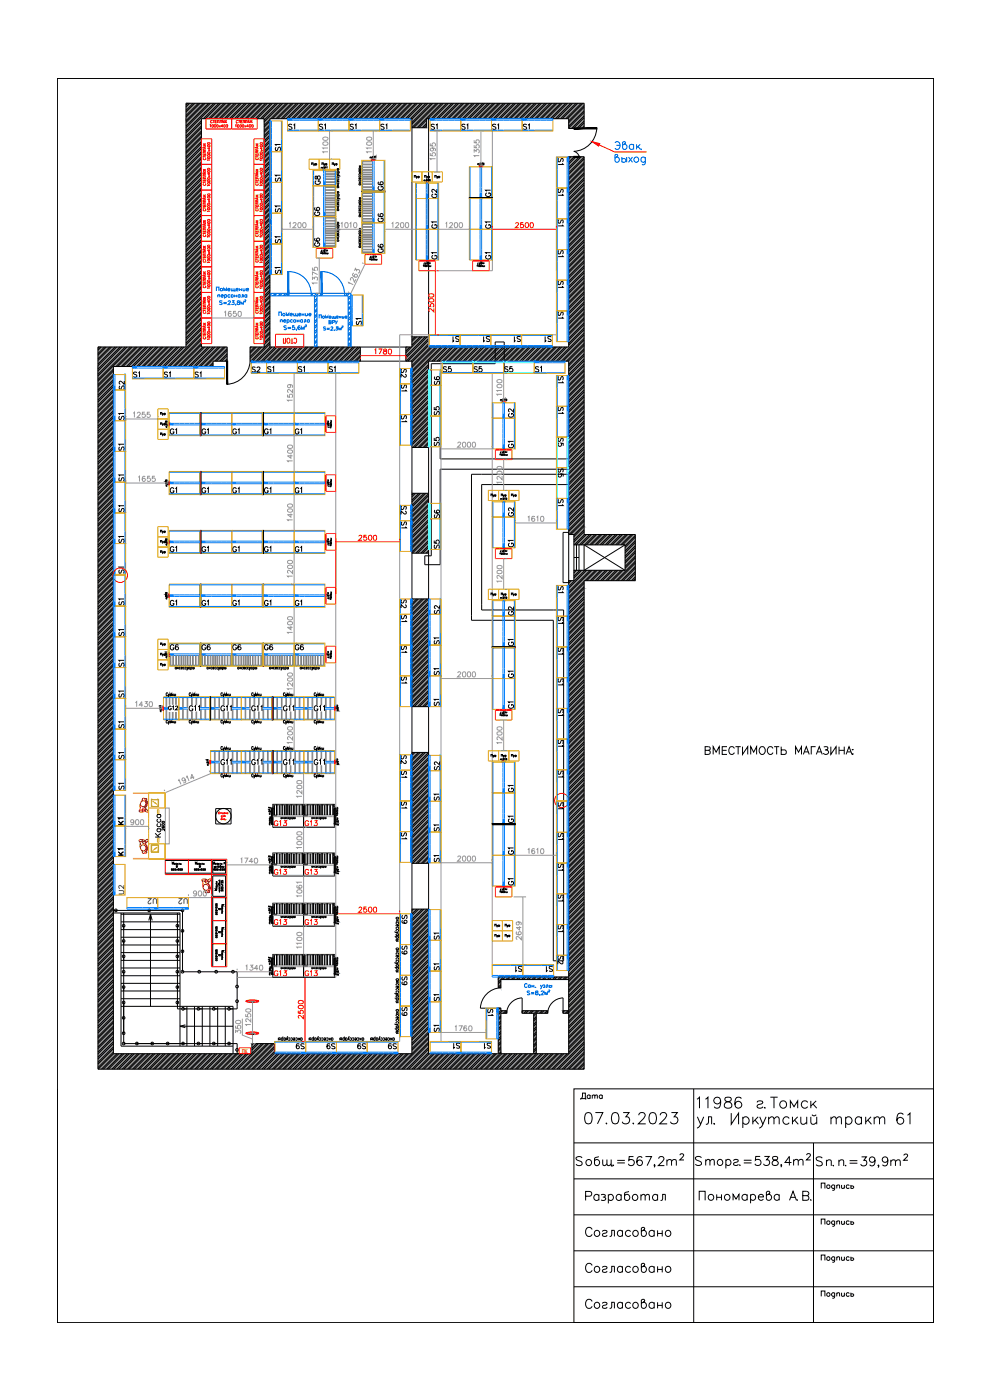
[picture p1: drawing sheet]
<svg xmlns="http://www.w3.org/2000/svg" width="297mm" height="420mm" viewBox="0 0 297 420" stroke-linecap="round" stroke-linejoin="round" font-family="sans-serif">
<defs><g id="words">
<g font-size="7.1">
<text x="174.6" y="338.7">07.03.20233</text>
<text x="175" y="362.3">Разработал</text>
</g>
<g font-size="6.2">
<text x="175" y="383.1">Согласовано</text>
<text x="175" y="394.1">Согласовано</text>
</g>
<text font-size="5.7" x="175" y="372.2">Согласовано</text>
<g font-size="5.3">
<text x="210.6" y="227.5">ВМЕСТИМОСТЬ МАГАЗИНА:</text>
<text x="173.2" y="331.3">Дата</text>
</g>
<g font-size="4.9" fill="#007fff">
<text x="89.6" y="40.2" transform="rotate(-90 89.6 40.2)">S1</text>
<text x="107.9" y="40.2" transform="rotate(-90 107.9 40.2)">S1</text>
<text x="141.5" y="40.2" transform="rotate(-90 141.5 40.2)">S1</text>
<text x="146.8" y="40.2">S1</text>
<text x="160.2" y="40.2" transform="rotate(-90 160.2 40.2)">S1</text>
<text x="148.5" y="60.3" transform="rotate(-90 148.5 60.3)">G1</text>
<text x="83.3" y="112.9" transform="rotate(-90 83.3 112.9)">S1</text>
<text x="97.7" y="112.9">S1</text>
<text x="163.7" y="112.9" transform="rotate(-90 163.7 112.9)">S1</text>
<text x="59.6" y="131.6">G1</text>
<text x="68.8" y="131.6">G1</text>
<text x="78.3" y="131.6">G1</text>
<text x="87.8" y="131.6">G1</text>
<text x="59.6" y="149.2">G1</text>
<text x="68.8" y="149.2">G1</text>
<text x="78.3" y="149.2">G1</text>
<text x="59.6" y="183.1">G1</text>
<text x="68.8" y="183.1">G1</text>
<text x="78.3" y="183.1">G1</text>
<text x="87.8" y="183.1">G1</text>
<text x="38.5" y="269.5" transform="rotate(-90 38.5 269.5)">U2</text>
<text x="149.2" y="305.9" transform="rotate(-90 149.2 305.9)">S1</text>
<text x="115.7" y="316.1">S9</text>
</g>
<g font-size="4.9" fill="#989898">
<text x="98.8" y="40.2" transform="rotate(-90 98.8 40.2)">S1</text>
<text x="117.1" y="40.2" transform="rotate(-90 117.1 40.2)">S1</text>
<text x="132.3" y="40.2" transform="rotate(-90 132.3 40.2)">S1</text>
<text x="92.4" y="112.9" transform="rotate(-90 92.4 112.9)">S1</text>
<text x="150.6" y="112.9">S5</text>
<text x="50.1" y="149.2">G1</text>
<text x="91.7" y="149.2" transform="rotate(-90 91.7 149.2)">G1</text>
<text x="49.4" y="252.6" transform="rotate(-90 49.4 252.6)">Касса</text>
<text x="81.5" y="294.2">G13</text>
<text x="90.7" y="294.2">G13</text>
</g>
<g font-size="4.9" fill="#f00">
<text x="148.5" y="69.9" transform="rotate(-90 148.5 69.9)">G1</text>
<text x="148.5" y="79" transform="rotate(-90 148.5 79)">G1</text>
<text x="50.1" y="183.1">G1</text>
<text x="123.5" y="278.3" transform="rotate(-90 123.5 278.3)">S9</text>
<text x="87.8" y="316.1">S9</text>
</g>
<g font-size="4.9">
<text x="131.9" y="112.9">S5</text>
<text x="141.5" y="112.9">S5</text>
<text x="50.1" y="131.6">G1</text>
<text x="123.5" y="287.5" transform="rotate(-90 123.5 287.5)">S9</text>
<text x="123.5" y="296.7" transform="rotate(-90 123.5 296.7)">S9</text>
<text x="123.5" y="305.9" transform="rotate(-90 123.5 305.9)">S9</text>
<text x="97.4" y="316.1">S9</text>
<text x="106.5" y="316.1">S9</text>
</g>
<g font-size="4.4" fill="#007fff">
<text x="85.4" y="46.6" transform="rotate(-90 85.4 46.6)">S1</text>
<text x="170" y="50.4" transform="rotate(-90 170 50.4)">S1</text>
<text x="85.4" y="55.7" transform="rotate(-90 85.4 55.7)">S1</text>
<text x="97.4" y="56.4" transform="rotate(-90 97.4 56.4)">G8</text>
<text x="170" y="60" transform="rotate(-90 170 60)">S1</text>
<text x="85.4" y="64.9" transform="rotate(-90 85.4 64.9)">S1</text>
<text x="132.3" y="60.7" transform="rotate(-90 132.3 60.7)">G2</text>
<text x="85.4" y="74.1" transform="rotate(-90 85.4 74.1)">S1</text>
<text x="85.4" y="83.3" transform="rotate(-90 85.4 83.3)">S1</text>
<text x="170" y="78.3" transform="rotate(-90 170 78.3)">S1</text>
<text x="170" y="87.5" transform="rotate(-90 170 87.5)">S1</text>
<text x="109.7" y="98.8" transform="rotate(-90 109.7 98.8)">S1</text>
<text x="170" y="96.7" transform="rotate(-90 170 96.7)">S1</text>
<text x="135.1" y="103.7">S1</text>
<text x="144.3" y="103.7">S1</text>
<text x="153.5" y="103.7">S1</text>
<text x="162.6" y="103.7">S1</text>
<text x="74.8" y="112.9">S2</text>
<text x="38.5" y="118.2" transform="rotate(-90 38.5 118.2)">S2</text>
<text x="39.2" y="114.3">S1</text>
<text x="48.3" y="114.3">S1</text>
<text x="57.5" y="114.3">S1</text>
<text x="123.1" y="118.5" transform="rotate(-90 123.1 118.5)">S1</text>
<text x="123.1" y="114.7" transform="rotate(-90 123.1 114.7)">S2</text>
<text x="170" y="116.1" transform="rotate(-90 170 116.1)">S1</text>
<text x="170" y="125.2" transform="rotate(-90 170 125.2)">S1</text>
<text x="38.5" y="127.4" transform="rotate(-90 38.5 127.4)">S1</text>
<text x="123.1" y="127.7" transform="rotate(-90 123.1 127.7)">S1</text>
<text x="155.2" y="126.3" transform="rotate(-90 155.2 126.3)">G2</text>
<text x="38.5" y="136.5" transform="rotate(-90 38.5 136.5)">S1</text>
<text x="38.5" y="145.7" transform="rotate(-90 38.5 145.7)">S1</text>
<text x="38.5" y="154.9" transform="rotate(-90 38.5 154.9)">S1</text>
<text x="123.1" y="155.6" transform="rotate(-90 123.1 155.6)">S2</text>
<text x="170" y="153.1" transform="rotate(-90 170 153.1)">S1</text>
<text x="123.1" y="159.8" transform="rotate(-90 123.1 159.8)">S1</text>
<text x="155.2" y="156.3" transform="rotate(-90 155.2 156.3)">G2</text>
<text x="38.5" y="164" transform="rotate(-90 38.5 164)">S1</text>
<text x="59.6" y="166.9">G1</text>
<text x="68.8" y="166.9">G1</text>
<text x="78.3" y="166.9">G1</text>
<text x="38.5" y="173.2" transform="rotate(-90 38.5 173.2)">S1</text>
<text x="170" y="179.2" transform="rotate(-90 170 179.2)">S1</text>
<text x="38.5" y="182.7" transform="rotate(-90 38.5 182.7)">S1</text>
<text x="123.1" y="183.8" transform="rotate(-90 123.1 183.8)">S2</text>
<text x="133" y="185.6" transform="rotate(-90 133 185.6)">S2</text>
<text x="155.2" y="185.9" transform="rotate(-90 155.2 185.9)">G2</text>
<text x="38.5" y="191.9" transform="rotate(-90 38.5 191.9)">S1</text>
<text x="123.1" y="187.7" transform="rotate(-90 123.1 187.7)">S1</text>
<text x="170" y="188.4" transform="rotate(-90 170 188.4)">S1</text>
<text x="59.6" y="196.1">G6</text>
<text x="68.8" y="196.1">G6</text>
<text x="78.3" y="196.1">G6</text>
<text x="87.8" y="196.1">G6</text>
<text x="123.1" y="196.8" transform="rotate(-90 123.1 196.8)">S1</text>
<text x="133" y="194.4" transform="rotate(-90 133 194.4)">S1</text>
<text x="155.2" y="195.1" transform="rotate(-90 155.2 195.1)">G1</text>
<text x="170" y="197.6" transform="rotate(-90 170 197.6)">S1</text>
<text x="38.5" y="201.1" transform="rotate(-90 38.5 201.1)">S1</text>
<text x="123.1" y="206.4" transform="rotate(-90 123.1 206.4)">S1</text>
<text x="155.2" y="204.6" transform="rotate(-90 155.2 204.6)">G1</text>
<text x="170" y="206.7" transform="rotate(-90 170 206.7)">S1</text>
<text x="55.7" y="214.5">G11</text>
<text x="65.3" y="214.5">G11</text>
<text x="74.8" y="214.5">G11</text>
<text x="84.3" y="214.5">G11</text>
<text x="93.5" y="214.5">G11</text>
<text x="133" y="213.1" transform="rotate(-90 133 213.1)">S1</text>
<text x="170" y="215.9" transform="rotate(-90 170 215.9)">S1</text>
<text x="38.5" y="219.8" transform="rotate(-90 38.5 219.8)">S1</text>
<text x="170" y="225.1" transform="rotate(-90 170 225.1)">S1</text>
<text x="38.5" y="229" transform="rotate(-90 38.5 229)">S1</text>
<text x="65.3" y="230.7">G11</text>
<text x="74.8" y="230.7">G11</text>
<text x="84.3" y="230.7">G11</text>
<text x="93.5" y="230.7">G11</text>
<text x="123.1" y="230.4" transform="rotate(-90 123.1 230.4)">S2</text>
<text x="133" y="232.1" transform="rotate(-90 133 232.1)">S2</text>
<text x="38.5" y="238.1" transform="rotate(-90 38.5 238.1)">S1</text>
<text x="123.1" y="234.6" transform="rotate(-90 123.1 234.6)">S1</text>
<text x="155.2" y="238.8" transform="rotate(-90 155.2 238.8)">G1</text>
<text x="170" y="234.2" transform="rotate(-90 170 234.2)">S1</text>
<text x="123.1" y="243.8" transform="rotate(-90 123.1 243.8)">S1</text>
<text x="133" y="241.3" transform="rotate(-90 133 241.3)">S1</text>
<text x="170" y="243.8" transform="rotate(-90 170 243.8)">S1</text>
<text x="133" y="250.5" transform="rotate(-90 133 250.5)">S1</text>
<text x="155.2" y="248" transform="rotate(-90 155.2 248)">G1</text>
<text x="38.1" y="257.9" transform="rotate(-90 38.1 257.9)">K1</text>
<text x="123.1" y="252.9" transform="rotate(-90 123.1 252.9)">S1</text>
<text x="170" y="253.3" transform="rotate(-90 170 253.3)">S1</text>
<text x="170" y="262.5" transform="rotate(-90 170 262.5)">S1</text>
<text x="43.4" y="272.3">U2</text>
<text x="52.6" y="272.3">U2</text>
<text x="170" y="271.6" transform="rotate(-90 170 271.6)">S1</text>
<text x="170" y="280.8" transform="rotate(-90 170 280.8)">S1</text>
<text x="133" y="283.3" transform="rotate(-90 133 283.3)">S1</text>
<text x="133" y="292.5" transform="rotate(-90 133 292.5)">S1</text>
<text x="163" y="292.8">S1</text>
<text x="170" y="290.7" transform="rotate(-90 170 290.7)">S2</text>
<text x="133" y="301.6" transform="rotate(-90 133 301.6)">S1</text>
<text x="135.1" y="315.7">S1</text>
<text x="144.6" y="315.7">S1</text>
</g>
<g font-size="4.4">
<text x="116.1" y="58.2" transform="rotate(-90 116.1 58.2)">G6</text>
<text x="97" y="66" transform="rotate(-90 97 66)">G6</text>
<text x="116.1" y="67.7" transform="rotate(-90 116.1 67.7)">G6</text>
<text x="97" y="75.1" transform="rotate(-90 97 75.1)">G6</text>
<text x="116.1" y="76.9" transform="rotate(-90 116.1 76.9)">G6</text>
<text x="133" y="125.6" transform="rotate(-90 133 125.6)">S5</text>
<text x="170" y="135.1" transform="rotate(-90 170 135.1)">S5</text>
<text x="170" y="144.3" transform="rotate(-90 170 144.3)">S5</text>
<text x="50.1" y="166.9">G1</text>
<text x="133" y="165.8" transform="rotate(-90 133 165.8)">S5</text>
<text x="50.1" y="196.1">G6</text>
</g>
<g font-size="4.4" fill="#989898">
<text x="132.3" y="69.9" transform="rotate(-90 132.3 69.9)">G1</text>
<text x="133" y="135.1" transform="rotate(-90 133 135.1)">S5</text>
<text x="87.8" y="166.9">G1</text>
<text x="133" y="203.6" transform="rotate(-90 133 203.6)">S1</text>
<text x="38.5" y="210.6" transform="rotate(-90 38.5 210.6)">S1</text>
<text x="38.1" y="248.7" transform="rotate(-90 38.1 248.7)">K1</text>
<text x="81.5" y="249.1">G13</text>
<text x="90.7" y="249.1">G13</text>
<text x="155.2" y="257.5" transform="rotate(-90 155.2 257.5)">G1</text>
<text x="81.5" y="263.5">G13</text>
<text x="90.7" y="263.5">G13</text>
<text x="133" y="260" transform="rotate(-90 133 260)">S1</text>
<text x="81.5" y="278.7">G13</text>
<text x="90.7" y="278.7">G13</text>
<text x="153.8" y="292.8">S1</text>
<text x="133" y="310.8" transform="rotate(-90 133 310.8)">S1</text>
</g>
<g font-size="4.4" fill="#f00">
<text x="170" y="69.1" transform="rotate(-90 170 69.1)">S1</text>
<text x="132.3" y="79" transform="rotate(-90 132.3 79)">G1</text>
<text x="155.2" y="135.5" transform="rotate(-90 155.2 135.5)">G1</text>
<text x="155.2" y="165.5" transform="rotate(-90 155.2 165.5)">G1</text>
<text x="155.2" y="213.8" transform="rotate(-90 155.2 213.8)">G1</text>
<text x="155.2" y="266.7" transform="rotate(-90 155.2 266.7)">G1</text>
</g>
<g font-size="4.4" fill="#dda500">
<text x="133" y="116.8" transform="rotate(-90 133 116.8)">S6</text>
<text x="133" y="156.6" transform="rotate(-90 133 156.6)">S6</text>
</g>
<text font-size="4" fill="#989898" x="49.7" y="214.1">G12</text>
<g font-size="3.5" fill="#989898">
<text x="129.5" y="54.7">Пуф</text>
<text x="152.4" y="150.3">Пуф</text>
<text x="152.4" y="179.9">Пуф</text>
</g>
<g font-size="3.1" fill="#007fff">
<text x="96.3" y="56.8">20</text>
<text x="74.4" y="110.1">2</text>
<text x="122.4" y="112.2">2</text>
<text x="122.4" y="153.1">2</text>
<text x="122.4" y="154.2">0</text>
<text x="122.4" y="229">0</text>
<text x="169.3" y="288.2">2</text>
</g>
<g font-size="3.1" fill="#0ff">
<text x="132.6" y="110.1">0</text>
<text x="141.8" y="110.1">0</text>
<text x="151" y="110.1">0</text>
<text x="127.7" y="125.2">0</text>
<text x="127.7" y="134.4">0</text>
</g>
<g font-size="2.6" fill="#007fff">
<text x="33.2" y="118.2">2</text>
<text x="122.4" y="182">0</text>
<text x="127.7" y="185.6">2</text>
<text x="122.4" y="227.9">2</text>
<text x="127.7" y="231.4">0</text>
<text x="169.3" y="288.9">0</text>
</g>
<g font-size="2.6" fill="#0ff">
<text x="169.3" y="133.4">0</text>
<text x="169.3" y="142.5">0</text>
<text x="127.7" y="165.1">0</text>
</g>
<text font-size="1.6" fill="#ed1f24" x="72.5" y="315.9">ПК</text>
<g font-size=".4" fill="#0ff">
<text x="132.7" y="108.8">160</text>
<text x="142" y="108.8">160</text>
<text x="151.2" y="108.8">160</text>
<text x="129" y="124.7" transform="rotate(-90 129 124.7)">160</text>
<text x="170.3" y="131.2" transform="rotate(90 170.3 131.2)">160</text>
<text x="129" y="134" transform="rotate(-90 129 134)">160</text>
<text x="170.3" y="140.5" transform="rotate(90 170.3 140.5)">160</text>
<text x="129" y="164.8" transform="rotate(-90 129 164.8)">160</text>
</g>
</g></defs>
<g fill="none" stroke="#000" stroke-width=".3">
<path d="M17.2 23.6h262.9v373.3h-262.9zM17.2 23.6v373.3M56.4 31l-.6 .6M56.9 31l-1.1 1.1M57.9 31l-2.1 2.1M58.4 31l-2.6 2.6M59.5 31l-3.7 3.6M60 31l-4.2 4.2M60.4 36.3l-4.6 4.6M60.4 37.8l-4.6 4.6M60.4 39.3l-4.6 4.7M60.4 36.8l-4.6 4.6"/>
<path d="M60.4 38.3l-4.6 4.6M60.4 39.9l-4.6 4.6M61 31l-5.2 5.2M61.5 31l-5.7 5.7M62.6 31l-6.8 6.8M63.1 31l-7.3 7.3M64.2 31l-8.4 8.3M64.7 31l-8.9 8.8M65.7 31l-4.6 4.6M66.2 31l-4.6 4.6M67.3 31l-4.7 4.6M67.8 31l-4.7 4.6"/>
<path d="M68.8 31l-4.6 4.6M69.3 31l-4.6 4.6M70.3 31l-4.6 4.6M70.9 31l-4.6 4.6M71.9 31l-4.6 4.6M72.4 31l-4.6 4.6M73.5 31l-4.6 4.6M74 31l-4.6 4.6M75 31l-4.6 4.6M75.6 31l-4.7 4.6M76.6 31l-4.6 4.6M77.1 31l-4.6 4.6"/>
<path d="M78.1 31l-4.6 4.6M78.6 31l-4.6 4.6M79.7 31l-4.7 4.6M80.2 31l-4.6 4.6M81 35.9l-1.7 1.7M81 37.5l-1.7 1.7M81 39l-1.7 1.7M81 36.4l-1.7 1.7M81 38l-1.7 1.7M81 39.6l-1.7 1.6M81 35.6h42.6v68.6h-42.6zM81.2 31l-4.6 4.6"/>
<path d="M81.7 31l-4.6 4.6M82.8 31l-4.6 4.6M83.3 31l-4.6 4.6M84.3 31l-5 5M84.9 31l-5.6 5.6M85.9 31l-4.6 4.6M86.4 31l-4.6 4.6M87.4 31l-4.6 4.6M88 31l-4.7 4.6M89 31l-4.6 4.6M89.5 31l-4.6 4.6M90.5 31l-4.6 4.6"/>
<path d="M91 31l-4.6 4.6M92.1 31l-4.6 4.6M92.6 31l-4.6 4.6M93.6 31l-4.5 4.6M94.2 31l-4.6 4.6M95.2 31l-4.6 4.6M95.7 31l-4.6 4.6M96.8 31l-4.7 4.6M97.3 31l-4.6 4.6M98.3 31l-4.6 4.6M98.8 31l-4.6 4.6M99.9 31l-4.7 4.6"/>
<path d="M100.4 31l-4.7 4.6M101.4 31l-4.6 4.6M101.9 31l-4.6 4.6M102.9 31l-4.5 4.6M103.5 31l-4.6 4.6M104.5 31l-4.6 4.6M105 31l-4.6 4.6M106.1 31l-4.6 4.6M106.6 31l-4.6 4.6M107.6 31l-4.6 4.6M108.1 31l-4.6 4.6M109.2 31l-4.7 4.6"/>
<path d="M109.7 31l-4.6 4.6M110.7 31l-4.6 4.6M111.2 31l-4.6 4.6M112.3 31l-4.6 4.6M112.8 31l-4.6 4.6M113.8 31l-4.6 4.6M114.3 31l-4.5 4.6M115.4 31l-4.6 4.6M115.9 31l-4.6 4.6M117 31l-4.7 4.6M117.5 31l-4.7 4.6M118.5 31l-4.6 4.6"/>
<path d="M119 31l-4.6 4.6M120 31l-4.6 4.6M120.6 31l-4.7 4.6M121.6 31l-4.6 4.6M122.1 31l-4.6 4.6M123.1 31l-4.6 4.6M123.6 38.3h4.4M123.6 31l-4.5 4.6M124.7 31l-4.6 4.6M125.2 31l-4.6 4.6M126.3 31l-4.6 4.6M126.8 31l-4.6 4.6"/>
<path d="M127.8 31l-4.6 4.6M128 36l-2.3 2.3M128 35.6h42.6v2.9h4.6v-7.5h-119.4v73.2h-26.4v216.7h145.8v-146.6h15.4v-13.9h-15.4v-113.4h-4.6v57.2h-42v-68.6M128.3 31l-4.7 4.7M129.4 31l-5.8 5.8M129.9 31l-6.3 6.3M130.9 31l-7.3 7.3M131.4 31l-7.3 7.3M132.4 31l-7.2 7.3M133 31l-4.6 4.6M134 31l-4.6 4.6M134.5 31l-4.6 4.6"/>
<path d="M135.6 31l-4.6 4.6M136.1 31l-4.6 4.6M137.1 31l-4.6 4.6M137.7 31l-4.7 4.6M138.7 31l-4.6 4.6M139.2 31l-4.6 4.6M140.2 31l-4.6 4.6M140.7 31l-4.6 4.6M141.8 31l-4.7 4.6M142.3 31l-4.6 4.6M143.3 31l-4.6 4.6M143.8 31l-4.6 4.6"/>
<path d="M144.9 31l-4.6 4.6M145.4 31l-4.6 4.6M146.4 31l-4.6 4.6M147 31l-4.6 4.6M148 31l-4.6 4.6M148.5 31l-4.6 4.6M149.5 31l-4.6 4.6M150.1 31l-4.7 4.6M151.1 31l-4.6 4.6M151.6 31l-4.6 4.6M152.6 31l-4.6 4.6M153.1 31l-4.6 4.6"/>
<path d="M154.2 31l-4.6 4.6M154.7 31l-4.6 4.6M155.7 31l-4.5 4.6M156.3 31l-4.6 4.6M157.3 31l-4.6 4.6M157.8 31l-4.6 4.6M158.9 31l-4.7 4.6M159.4 31l-4.6 4.6M160.4 31l-4.6 4.6M160.9 31l-4.6 4.6M162 31l-4.7 4.6M162.5 31l-4.7 4.6"/>
<path d="M163.5 31l-4.6 4.6M164 31l-4.6 4.6M165 31l-4.5 4.6M165.6 31l-4.6 4.6M166.6 31l-4.6 4.6M167.1 31l-4.6 4.6M168.2 31l-4.6 4.6M168.7 31l-4.6 4.6M169.7 31l-4.6 4.6M170.3 31l-4.7 4.6M171.3 31l-4.6 4.6M171.8 31l-4.6 4.6"/>
<path d="M172.8 31l-4.6 4.6M173.3 31l-4.6 4.6M174.4 31l-4.6 4.6M174.9 31l-4.6 4.6M175.2 31.7l-4.6 4.6M175.2 33.2l-4.6 4.7M175.2 34.8l-3.7 3.7M175.2 36.3l-2.2 2.2M175.2 37.9l-.6 .6M175.2 32.2l-4.6 4.6M175.2 33.8l-4.6 4.6M175.2 35.3l-3.2 3.2"/>
<path d="M175.2 36.8l-1.6 1.7M175.2 38.4l-.1 .1M179 38.5a7.3 7.3 0 0 1-6.9 6.9M60.4 40.9l-4.6 4.6M60.4 42.5l-4.6 4.6M60.4 44l-4.6 4.6M60.4 45.6l-4.6 4.6M60.4 47.1l-4.6 4.6M60.4 48.7l-4.6 4.6M60.4 50.2l-4.6 4.6M60.4 51.8l-4.6 4.6M60.4 53.3l-4.6 4.6"/>
<path d="M60.4 54.9l-4.6 4.6M60.4 56.4l-4.6 4.7M60.4 58l-4.6 4.6M60.4 59.5l-4.6 4.6M60.4 41.4l-4.6 4.6M60.4 43l-4.6 4.6M60.4 44.5l-4.6 4.7M60.4 46.1l-4.6 4.6M60.4 47.6l-4.6 4.7M60.4 49.2l-4.6 4.6M60.4 50.7l-4.6 4.6M60.4 52.3l-4.6 4.6"/>
<path d="M60.4 53.9l-4.6 4.6M60.4 55.4l-4.6 4.6M60.4 57l-4.6 4.6M60.4 58.5l-4.6 4.6M81 40.6l-1.7 1.7M81 42.1l-1.7 1.7M81 43.7l-1.7 1.7M81 45.2l-1.7 1.7M81 46.8l-1.7 1.7M81 48.4l-1.7 1.6M81 49.9l-1.7 1.7M81 51.4l-1.7 1.7"/>
<path d="M81 53l-1.7 1.7M81 54.5l-1.7 1.7M81 56.1l-1.7 1.7M81 57.7l-1.7 1.7M81 59.2l-1.7 1.7M81 41.1l-1.7 1.7M81 42.6l-1.7 1.7M81 44.2l-1.7 1.7M81 45.7l-1.7 1.7M81 47.3l-1.7 1.7M81 48.9l-1.7 1.7M81 50.4l-1.7 1.7"/>
<path d="M81 52l-1.7 1.7M81 53.5l-1.7 1.7M81 55l-1.7 1.7M81 56.6l-1.7 1.7M81 58.2l-1.7 1.7M81 59.7l-1.7 1.7M172.2 45.4l.8 .4 .8 1.2M172.3 47l-1.7 1.7M172.8 47l-2.2 2.2M173.8 47l-3.2 3.3M174.4 47l-3.8 3.8M175.2 47.2l-4.6 4.6"/>
<path d="M175.2 48.8l-4.6 4.6M175.2 50.3l-4.6 4.6M175.2 51.9l-4.6 4.6M175.2 53.4l-4.6 4.7M175.2 55l-4.6 4.6M175.2 56.5l-4.6 4.6M175.2 58.1l-4.6 4.6M175.2 59.6l-4.6 4.6M175.2 47.7l-4.6 4.6M175.2 49.3l-4.6 4.6M175.2 50.8l-4.6 4.6M175.2 52.4l-4.6 4.6"/>
<path d="M175.2 53.9l-4.6 4.7M175.2 55.5l-4.6 4.6M175.2 57l-4.6 4.7M175.2 58.6l-4.6 4.6M60.4 61.1l-4.6 4.6M60.4 62.6l-4.6 4.6M60.4 64.2l-4.6 4.6M60.4 65.8l-4.6 4.6M60.4 67.3l-4.6 4.6M60.4 68.8l-4.6 4.7M60.4 70.4l-4.6 4.6M60.4 72l-4.6 4.6"/>
<path d="M60.4 73.5l-4.6 4.6M60.4 75.1l-4.6 4.6M60.4 76.6l-4.6 4.6M60.4 78.2l-4.6 4.6M60.4 79.7l-4.6 4.6M60.4 60l-4.6 4.7M60.4 61.6l-4.6 4.6M60.4 63.2l-4.6 4.6M60.4 64.7l-4.6 4.6M60.4 66.3l-4.6 4.6M60.4 67.8l-4.6 4.6M60.4 69.4l-4.6 4.6"/>
<path d="M60.4 70.9l-4.6 4.6M60.4 72.5l-4.6 4.6M60.4 74l-4.6 4.6M60.4 75.6l-4.6 4.6M60.4 77.1l-4.6 4.7M60.4 78.7l-4.6 4.6M81 60.8l-1.7 1.7M81 62.3l-1.7 1.7M81 63.9l-1.7 1.6M81 65.4l-1.7 1.7M81 67l-1.7 1.7M81 68.5l-1.7 1.7"/>
<path d="M81 70.1l-1.7 1.7M81 71.6l-1.7 1.7M81 73.2l-1.7 1.7M81 74.7l-1.7 1.7M81 76.3l-1.7 1.7M81 77.8l-1.7 1.7M81 79.4l-1.7 1.7M81 61.3l-1.7 1.7M81 62.8l-1.7 1.7M81 64.4l-1.7 1.7M81 65.9l-1.7 1.7M81 67.5l-1.7 1.7"/>
<path d="M81 69.1l-1.7 1.7M81 70.6l-1.7 1.7M81 72.2l-1.7 1.6M81 73.7l-1.7 1.7M81 75.2l-1.7 1.7M81 76.8l-1.7 1.7M81 78.4l-1.7 1.7M81 79.9l-1.7 1.7M175.2 61.2l-4.6 4.6M175.2 62.8l-4.6 4.6M175.2 64.3l-4.6 4.6M175.2 65.8l-4.6 4.7"/>
<path d="M175.2 67.4l-4.6 4.6M175.2 68.9l-4.6 4.6M175.2 70.5l-4.6 4.6M175.2 72.1l-4.6 4.6M175.2 73.6l-4.6 4.6M175.2 75.2l-4.6 4.6M175.2 76.7l-4.6 4.6M175.2 78.2l-4.6 4.7M175.2 79.8l-4.6 4.6M175.2 60.2l-4.6 4.5M175.2 61.7l-4.6 4.6M175.2 63.3l-4.6 4.6"/>
<path d="M175.2 64.8l-4.6 4.6M175.2 66.4l-4.6 4.6M175.2 67.9l-4.6 4.6M175.2 69.5l-4.6 4.6M175.2 71l-4.6 4.6M175.2 72.6l-4.6 4.6M175.2 74.1l-4.6 4.7M175.2 75.7l-4.6 4.6M175.2 77.2l-4.6 4.6M175.2 78.8l-4.6 4.6M60.4 81.3l-4.6 4.6M60.4 82.8l-4.6 4.6"/>
<path d="M60.4 84.4l-4.6 4.6M60.4 86l-4.6 4.6M60.4 87.5l-4.6 4.6M60.4 89l-4.6 4.7M60.4 90.6l-4.6 4.6M60.4 92.1l-4.6 4.6M60.4 93.7l-4.6 4.6M60.4 95.3l-4.6 4.6M60.4 96.8l-4.6 4.6M60.4 98.4l-4.6 4.6M60.4 99.9l-10 10.1M60.4 80.2l-4.6 4.7"/>
<path d="M60.4 81.8l-4.6 4.6M60.4 83.4l-4.6 4.5M60.4 84.9l-4.6 4.6M60.4 86.5l-4.6 4.6M60.4 88l-4.6 4.6M60.4 89.5l-4.6 4.7M60.4 91.1l-4.6 4.6M60.4 92.7l-4.6 4.6M60.4 94.2l-4.6 4.6M60.4 95.8l-4.6 4.6M60.4 97.3l-4.6 4.7M60.4 98.9l-4.6 4.6"/>
<path d="M81 81l-1.7 1.6M81 82.5l-1.7 1.7M81 84l-1.7 1.7M81 85.6l-1.7 1.7M81 87.1l-1.7 1.7M81 88.7l-1.7 1.7M81 90.3l-1.7 1.7M81 91.8l-1.7 1.7M81 93.4l-1.7 1.7M81 94.9l-1.7 1.7M81 96.5l-1.7 1.6M81 98l-1.7 1.7"/>
<path d="M81 99.6l-1.7 1.7M81 81.5l-1.7 1.7M81 83l-1.7 1.7M81 84.6l-1.7 1.6M81 86.1l-1.7 1.7M81 87.7l-1.7 1.7M81 89.2l-1.7 1.7M81 90.8l-1.7 1.7M81 92.3l-1.7 1.7M81 93.9l-1.7 1.7M81 95.4l-1.7 1.7M81 97l-1.7 1.7"/>
<path d="M81 98.5l-1.7 1.7M175.2 81.4l-4.6 4.6M175.2 82.9l-4.6 4.6M175.2 84.5l-4.6 4.6M175.2 86l-4.6 4.6M175.2 87.6l-4.6 4.6M175.2 89.1l-4.6 4.6M175.2 90.7l-4.6 4.6M175.2 92.3l-4.6 4.5M175.2 93.8l-4.6 4.6M175.2 95.3l-4.6 4.7M175.2 96.9l-4.6 4.6"/>
<path d="M175.2 98.4l-4.6 4.7M175.2 80.3l-4.6 4.6M175.2 81.9l-4.6 4.6M175.2 83.5l-4.6 4.6M175.2 85l-4.6 4.6M175.2 86.5l-4.6 4.7M175.2 88.1l-4.6 4.6M175.2 89.6l-4.6 4.6M175.2 91.2l-4.6 4.6M175.2 92.8l-4.6 4.6M175.2 94.3l-4.6 4.6M175.2 95.9l-4.6 4.6"/>
<path d="M175.2 97.4l-4.6 4.6M175.2 98.9l-4.6 4.7M29.8 104.2l-.4 .4M30.3 104.2l-.9 .9M31.4 104.2l-2 1.9M31.9 104.2l-2.5 2.4M32.9 104.2l-3.5 3.5M33.4 104.2l-4 4M34 110.8l-4.6 4.6M34 112.4l-4.6 4.6M34 113.9l-4.6 4.6M34 115.5l-4.6 4.6"/>
<path d="M34 117l-4.6 4.6M34 118.6l-4.6 4.6M34 111.4l-4.6 4.6M34 112.9l-4.6 4.6M34 114.4l-4.6 4.7M34 116l-4.6 4.6M34 117.5l-4.6 4.6M34 119.1l-4.6 4.6M34.5 104.2l-5.1 5M35 104.2l-5.6 5.5M36 104.2l-6.6 6.6M36.5 104.2l-7.1 7.1"/>
<path d="M37.6 104.2l-8.2 8.1M38.1 104.2l-8.7 8.6M39.1 104.2l-9.7 9.7M39.7 104.2l-10.3 10.2M40.7 104.2l-5.9 5.8M41.2 104.2l-5.9 5.8M42.2 104.2l-5.8 5.8M42.7 104.2l-5.8 5.8M43.8 104.2l-5.8 5.8M44.3 104.2l-5.8 5.8M45.3 104.2l-5.8 5.8M45.8 104.2l-5.8 5.8"/>
<path d="M46.9 104.2l-5.9 5.8M47.4 104.2l-5.8 5.8M48.5 104.2l-5.9 5.8M49 104.2l-5.9 5.8M50 104.2l-5.9 5.8M50.5 104.2l-5.8 5.8M51.5 104.2l-5.8 5.8M52.1 104.2l-5.9 5.8M53.1 104.2l-5.8 5.8M53.6 104.2l-5.8 5.8M54.6 104.2l-5.8 5.8M55.2 104.2l-5.9 5.8"/>
<path d="M60.4 101.4l-8.5 8.6M60.4 103l-6.9 7M60.4 100.4l-9.5 9.6M60.4 102l-8 8M60.4 103.5l-6.4 6.5M60.9 104.2l-5.9 5.8M61.4 104.2l-5.9 5.8M62.4 104.2l-5.8 5.8M62.9 104.2l-5.8 5.8M63.9 108.9l-1.1 1.1M63.9 109.4l-.6 .6M64 104.2l-5.9 5.8"/>
<path d="M64.5 104.2l-5.8 5.8M65.5 104.2l-5.8 5.8M66 104.2l-5.8 5.8M67.1 104.2l-5.9 5.8M67.6 104.2l-5.8 5.8M68.1 104.7l-3.7 3.7M68.1 106.2l-2.2 2.2M68.1 107.8l-.6 .6M68.1 105.2l-3.2 3.2M68.1 106.7l-1.7 1.7M68.1 108.3l-.1 .1M75 108.4a7.3 7.3 0 0 1-6.9 6.9"/>
<path d="M75 108.4v-4.2h4.3v-68.6h-18.9v68.6h7.7v4.2h-4.2v1.6h-29.9v206.2M75 108.4h48.6v207.8h-41.2v-3h-6.8v3h-41.6M75.3 104.2l-.3 .3M76.4 104.2l-1.4 1.3M76.9 104.2l-1.9 1.8M77.9 104.2l-2.9 2.8M78.5 104.2l-3.5 3.4M81 101.1l-1.7 1.7M81 102.7l-5.7 5.7M81 100.1l-1.7 1.7M81 101.7l-1.7 1.6M81 103.2l-5.2 5.2"/>
<path d="M81.1 104.2l-4.3 4.2M81.6 104.2l-4.3 4.2M82.6 104.2l-4.2 4.2M83.1 104.2l-4.2 4.2M84.1 104.2l-4.2 4.2M84.7 104.2l-4.2 4.2M85.7 104.2l-4.2 4.2M86.2 104.2l-4.2 4.2M87.2 104.2l-4.2 4.2M87.8 104.2l-4.2 4.2M88.8 104.2l-4.2 4.2M89.3 104.2l-4.2 4.2"/>
<path d="M90.4 104.2l-4.3 4.2M90.9 104.2l-4.3 4.2M91.9 104.2l-4.2 4.2M92.4 104.2l-4.2 4.2M93.5 104.2l-4.3 4.2M94 104.2l-4.2 4.2M95 104.2l-4.2 4.2M95.5 104.2l-4.2 4.2M96.6 104.2l-4.2 4.2M97.1 104.2l-4.2 4.2M98.1 104.2l-4.2 4.2M98.6 104.2l-4.2 4.2"/>
<path d="M99.7 104.2l-4.3 4.2M100.2 104.2l-4.2 4.2M101.2 104.2l-4.2 4.2M101.8 104.2l-4.3 4.2M102.8 104.2l-4.3 4.2M103.3 104.2l-4.2 4.2M104.3 104.2l-4.2 4.2M104.8 104.2l-4.2 4.2M105.9 104.2l-4.2 4.2M106.4 104.2l-4.2 4.2M107.4 104.2l-4.2 4.2M107.9 104.2l-4.2 4.2"/>
<path d="M108.1 105l-3.3 3.4M108.1 106.6l-1.8 1.8M108.1 108.2l-.2 .2M108.1 105.6l-2.8 2.8M108.1 107.1l-1.3 1.3M108.1 104.2v4.2M121.8 104.2v4.2M121.9 104.2l-.1 .1M123 104.2l-1.2 1.1M123.5 104.2l-1.7 1.7M123.6 101.1h5M124.5 101.1l-.9 .9"/>
<path d="M125 101.1l-1.4 1.4M126.1 101.1l-2.5 2.4M126.6 101.1l-3 2.9M127.6 101.1l-5.8 5.8M128.1 101.1l-6.3 6.3M128.6 101.6l-6.7 6.8M128.6 103.2l-5.2 5.2M128.6 109.4l-5 5M128.6 110.9l-5 5M128.6 112.5l-5 5M128.6 114.1l-5 5M128.6 115.6l-5 5"/>
<path d="M128.6 117.2l-5 4.9M128.6 118.7l-5 5M128.6 102.1l-6.2 6.3M128.6 103.7l-5 5M128.6 109.9l-5 5M128.6 111.4l-5 5M128.6 113l-5 5M128.6 114.6l-5 5M128.6 116.1l-5 5M128.6 117.7l-5 5M128.6 119.2l-5 5M128.6 108.4h42v207.8h-42z"/>
<path d="M129.2 104.2l-5.6 5.5M129.7 104.2l-6.1 6.1M130.7 104.2l-7.1 7.1M131.3 104.2l-7.7 7.6M132.3 104.2l-8.7 8.6M132.8 104.2l-9.2 9.1M133.8 104.2l-4.2 4.2M134.4 104.2l-4.3 4.2M135.4 104.2l-4.2 4.2M135.9 104.2l-4.2 4.2M136.9 104.2l-4.2 4.2M137.4 104.2l-4.2 4.2"/>
<path d="M138.5 104.2l-4.2 4.2M139 104.2l-4.2 4.2M140 104.2l-4.2 4.2M140.6 104.2l-4.3 4.2M141.6 104.2l-4.2 4.2M142.1 104.2l-4.2 4.2M143.2 104.2l-4.3 4.2M143.7 104.2l-4.3 4.2M144.7 104.2l-4.2 4.2M145.2 104.2l-4.2 4.2M146.2 104.2l-4.2 4.2M146.8 104.2l-4.2 4.2"/>
<path d="M147.8 104.2l-4.2 4.2M148.3 104.2l-4.2 4.2M149.3 104.2l-4.2 4.2M149.9 104.2l-4.2 4.2M150.9 104.2l-4.2 4.2M151.4 104.2l-4.2 4.2M152.5 104.2l-4.3 4.2M153 104.2l-4.3 4.2M154 104.2l-4.2 4.2M154.5 104.2l-4.2 4.2M155.6 104.2l-4.3 4.2M156.1 104.2l-4.2 4.2"/>
<path d="M157.1 104.2l-4.2 4.2M157.6 104.2l-4.2 4.2M158.7 104.2l-4.2 4.2M159.2 104.2l-4.2 4.2M160.2 104.2l-4.2 4.2M160.7 104.2l-4.2 4.2M161.8 104.2l-4.2 4.2M162.3 104.2l-4.2 4.2M163.4 104.2l-4.3 4.2M163.9 104.2l-4.3 4.2M164.9 104.2l-4.3 4.2M165.4 104.2l-4.2 4.2"/>
<path d="M166.4 104.2l-4.2 4.2M166.9 104.2l-4.2 4.2M168 104.2l-4.2 4.2M168.5 104.2l-4.2 4.2M169.5 104.2l-4.2 4.2M170 104.2l-4.2 4.2M175.2 100l-8.3 8.4M175.2 101.6l-6.8 6.8M175.2 103.1l-5.2 5.3M175.2 104.7l-4.6 4.6M175.2 106.2l-4.6 4.6M175.2 107.8l-4.6 4.6"/>
<path d="M175.2 109.3l-4.6 4.6M175.2 110.9l-4.6 4.6M175.2 112.4l-4.6 4.6M175.2 114l-4.6 4.6M175.2 115.5l-4.6 4.7M175.2 117.1l-4.6 4.6M175.2 118.6l-4.6 4.6M175.2 100.5l-7.8 7.9M175.2 102.1l-6.3 6.3M175.2 103.6l-4.7 4.8M175.2 105.2l-4.6 4.6M175.2 106.7l-4.6 4.7"/>
<path d="M175.2 108.3l-4.6 4.6M175.2 109.8l-4.6 4.6M175.2 111.4l-4.6 4.6M175.2 113l-4.6 4.6M175.2 114.5l-4.6 4.6M175.2 116l-4.6 4.7M175.2 117.6l-4.6 4.6M175.2 119.1l-4.6 4.7M34 120.1l-4.6 4.6M34 121.7l-4.6 4.6M34 123.2l-4.6 4.7M34 124.8l-4.6 4.6"/>
<path d="M34 126.3l-4.6 4.7M34 127.9l-4.6 4.6M34 129.5l-4.6 4.5M34 131l-4.6 4.6M34 132.6l-4.6 4.6M34 134.1l-4.6 4.6M34 135.7l-4.6 4.6M34 137.2l-4.6 4.6M34 138.8l-4.6 4.6M34 120.7l-4.6 4.6M34 122.2l-4.6 4.6M34 123.8l-4.6 4.6"/>
<path d="M34 125.3l-4.6 4.6M34 126.8l-4.6 4.7M34 128.4l-4.6 4.6M34 130l-4.6 4.6M34 131.5l-4.6 4.6M34 133.1l-4.6 4.6M34 134.6l-4.6 4.6M34 136.2l-4.6 4.6M34 137.7l-4.6 4.6M34 139.3l-4.6 4.6M123.6 134.3h5M128.6 120.2l-5 5"/>
<path d="M128.6 121.8l-5 5M128.6 123.4l-5 5M128.6 124.9l-5 5M128.6 126.5l-5 5M128.6 128l-5 5M128.6 129.6l-4.7 4.7M128.6 131.1l-3.1 3.2M128.6 120.7l-5 5M128.6 122.3l-5 5M128.6 123.9l-5 5M128.6 125.4l-5 5M128.6 127l-5 5"/>
<path d="M128.6 128.5l-5 5M128.6 130.1l-4.2 4.2M128.6 131.6l-2.6 2.7M175.2 120.2l-4.6 4.6M175.2 121.7l-4.6 4.6M175.2 123.3l-4.6 4.6M175.2 124.9l-4.6 4.6M175.2 126.4l-4.6 4.6M175.2 127.9l-4.6 4.7M175.2 129.5l-4.6 4.6M175.2 131l-4.6 4.7M175.2 132.6l-4.6 4.6"/>
<path d="M175.2 134.2l-4.6 4.6M175.2 135.7l-4.6 4.6M175.2 137.3l-4.6 4.6M175.2 138.8l-4.6 4.6M175.2 120.7l-4.6 4.6M175.2 122.3l-4.6 4.6M175.2 123.8l-4.6 4.6M175.2 125.4l-4.6 4.6M175.2 126.9l-4.6 4.6M175.2 128.5l-4.6 4.6M175.2 130l-4.6 4.6M175.2 131.6l-4.6 4.6"/>
<path d="M175.2 133.1l-4.6 4.6h-38.5v-25.8h19.2v-9.3h-2.7v6.5h-19.2v57.7h-1.9v2.7h4.6v-28.7h38.5M175.2 134.7l-4.6 4.6M175.2 136.2l-4.6 4.7M175.2 137.8l-4.6 4.6-29.1-.1v43.9h24.5v102.1M175.2 139.3l-4.6 4.6M34 140.3l-4.6 4.6M34 141.9l-4.6 4.6M34 143.4l-4.6 4.7M34 145l-4.6 4.6M34 146.5l-4.6 4.6M34 148.1l-4.6 4.6M34 149.6l-4.6 4.6"/>
<path d="M34 151.2l-4.6 4.6M34 152.8l-4.6 4.6M34 154.3l-4.6 4.6M34 155.8l-4.6 4.7M34 157.4l-4.6 4.6M34 158.9l-4.6 4.6M34 140.9l-4.6 4.5M34 142.4l-4.6 4.6M34 143.9l-4.6 4.7M34 145.5l-4.6 4.6M34 147l-4.6 4.7M34 148.6l-4.6 4.6"/>
<path d="M34 150.2l-4.6 4.5M34 151.7l-4.6 4.6M34 153.3l-4.6 4.6M34 154.8l-4.6 4.6M34 156.4l-4.6 4.6M34 157.9l-4.6 4.6M34 159.5l-4.6 4.6M123.6 148.1h5M124.1 148.1l-.5 .4M124.6 148.1l-1 1M125.7 148.1l-2.1 2M126.2 148.1l-2.6 2.5"/>
<path d="M127.2 148.1l-3.6 3.6M127.7 148.1l-4.1 4.1M128.6 148.2l-5 5M128.6 149.7l-5 5M128.6 151.3l-5 5M128.6 152.8l-5 5M128.6 154.4l-5 5M128.6 156l-5 5M128.6 157.5l-5 5M128.6 159.1l-5 5M128.6 148.7l-5 5M128.6 150.3l-5 5"/>
<path d="M128.6 151.8l-5 5M128.6 153.4l-5 5M128.6 154.9l-5 5M128.6 156.5l-5 5M128.6 158l-5 5M128.6 159.6l-5 5M170.6 159.8h-1.7v14.5M170.6 145.4h-26.1v37.7h21.5M175.2 140.4l-4.6 4.6M175.2 141.9l-4.6 4.6M175.2 143.5l-4.6 4.6M175.2 145l-4.6 4.7"/>
<path d="M175.2 146.6l-4.6 4.6M175.2 148.1l-4.6 4.7M175.2 149.7l-4.6 4.6M175.2 151.2l-4.6 4.6M175.2 152.8l-4.6 4.6M175.2 154.4l-4.6 4.6M175.2 155.9l-4.4 4.5M175.2 157.5l-3 3M175.2 159l-3 3.1M175.2 140.9l-4.6 4.6M175.2 142.4l-4.6 4.6M175.2 144l-4.6 4.6"/>
<path d="M175.2 145.6l-4.6 4.6M175.2 147.1l-4.6 4.6M175.2 148.6l-4.6 4.7M175.2 150.2l-4.6 4.6M175.2 151.8l-4.6 4.6M175.2 153.3l-4.6 4.6M175.2 154.9l-4.6 4.6M175.2 156.4l-3.9 4M175.2 158l-3 3.1M175.2 159.5l-3 3.1M34 160.5l-4.6 4.6M34 162.1l-4.6 4.6"/>
<path d="M34 163.6l-4.6 4.6M34 165.2l-4.6 4.6M34 166.7l-4.6 4.6M34 168.2l-4.6 4.7M34 169.8l-4.6 4.6M34 171.4l-4.6 4.6M34 172.9l-4.6 4.6M34 174.5l-4.6 4.6M34 176l-4.6 4.7M34 177.6l-4.6 4.6M34 179.1l-4.6 4.6M34 161l-4.6 4.6"/>
<path d="M34 162.6l-4.6 4.6M34 164.1l-4.6 4.7M34 165.7l-4.6 4.6M34 167.2l-4.6 4.6M34 168.8l-4.6 4.6M34 170.3l-4.6 4.6M34 171.9l-4.6 4.6M34 173.5l-4.6 4.6M34 175l-4.6 4.6M34 176.5l-4.6 4.7M34 178.1l-4.6 4.6M34 179.6l-4.6 4.6"/>
<path d="M123.6 179.8h5l-5 5M123.6 166h5M126.5 179.8l-2.9 2.9M127.1 179.8l-3.5 3.4M128.1 179.8l-4.5 4.4M128.6 160.6l-5 5M128.6 162.2l-3.8 3.8M128.6 163.7l-2.3 2.3M128.6 161.1l-4.9 4.9M128.6 162.7l-3.3 3.3M170.6 160.4h1.6v13.9h-1.6M172.2 167.3h1.5"/>
<path d="M172.2 171.2h15.4M172.2 163.5h15.4M172.4 171.2l-.2 .2M172.9 171.2l-.7 .7M173 163.5v7.7M173.7 163.5v7.7M174 171.2l-1.8 1.7M174.5 171.2l-2.3 2.3M175.2 174.5l-4.6 4.6M175.2 176.1l-4.6 4.6M175.2 177.6l-4.6 4.7M175.2 179.2l-4.6 4.6"/>
<path d="M175.2 175.1l-4.6 4.6M175.2 176.6l-4.6 4.6M175.2 178.2l-4.6 4.6M175.2 179.7l-4.6 4.6M175.4 160.4l-3.1 3.1M175.5 171.2l-4.9 4.8M175.9 160.4l-3.1 3.1M176 171.2l-5.4 5.3M176.9 160.4l-3 3.1M177.1 171.2l-6.5 6.4M177.5 160.4l-3.1 3.1M177.6 171.2l-7 6.9"/>
<path d="M178.5 160.4l-3.1 3.1M178.6 171.2l-3.1 3.1M179 160.4l-3 3.1M179.1 171.2l-3 3.1M180.1 160.4l-3.1 3.1M180.2 171.2l-3.1 3.1M180.6 160.4l-3.1 3.1M180.7 171.2l-3.1 3.1M181.6 160.4l-3.1 3.1M181.7 171.2l-3.1 3.1M182.1 160.4l-3 3.1M182.2 171.2l-3 3.1"/>
<path d="M183.2 160.4l-3.1 3.1M183.3 171.2l-3.1 3.1M183.7 160.4l-3.1 3.1M183.8 171.2l-3.1 3.1M184.7 160.4l-3.1 3.1M184.8 171.2l-3 3.1M185.2 160.4l-3.1 3.1M185.4 171.2l-3.1 3.1M186.3 160.4l-3.1 3.1M186.4 171.2l-3.1 3.1M186.8 160.4l-3.1 3.1M186.9 171.2l-3.1 3.1"/>
<path d="M187.6 163.5l-12.4 7.7v-7.7l12.4 7.7M187.6 163.5v7.7M187.8 160.4l-3.1 3.1M188.3 160.4l-3 3.1M189.4 160.4l-3.1 3.1M189.9 160.4l-3.1 3.1M190.6 160.7l-3 3.1M190.6 162.3l-3 3M190.6 163.8l-3 3.1M190.6 165.4l-3 3.1M190.6 166.9l-3 3.1M190.6 168.5l-5.7 5.8"/>
<path d="M190.6 170l-4.2 4.3M190.6 171.6l-2.7 2.7M190.6 173.2l-1.1 1.1M190.6 161.2l-3 3.1M190.6 162.8l-3 3.1M190.6 164.4l-3 3M190.6 165.9l-3 3.1M190.6 167.4l-3 3.1M190.6 169l-5.2 5.3M190.6 170.5l-3.7 3.8M190.6 172.1l-2.1 2.2M190.6 173.7l-.6 .6"/>
<path d="M34 180.7l-4.6 4.6M34 182.3l-4.6 4.5M34 183.8l-4.6 4.6M34 185.3l-4.6 4.7M34 186.9l-4.6 4.6M34 188.4l-4.6 4.7M34 190l-4.6 4.6M34 191.6l-4.6 4.6M34 193.1l-4.6 4.6M34 194.7l-4.6 4.6M34 196.2l-4.6 4.6M34 197.8l-4.6 4.6"/>
<path d="M34 199.3l-4.6 4.6M34 181.2l-4.6 4.6M34 182.8l-4.6 4.6M34 184.3l-4.6 4.6M34 185.9l-4.6 4.6M34 187.4l-4.6 4.6M34 188.9l-4.6 4.7M34 190.5l-4.6 4.6M34 192.1l-4.6 4.6M34 193.6l-4.6 4.6M34 195.2l-4.6 4.6M34 196.7l-4.6 4.7"/>
<path d="M34 198.3l-4.6 4.6M34 199.8l-4.6 4.6M128.6 180.8l-5 5M128.6 182.3l-5 5M128.6 183.9l-5 5M128.6 185.5l-5 5M128.6 187l-5 5M128.6 188.6l-5 5M128.6 190.1l-5 5M128.6 191.7l-5 5M128.6 193.2l-5 5M128.6 194.8l-5 5"/>
<path d="M128.6 196.3l-5 5M128.6 197.9l-5 5M128.6 199.4l-5 5M128.6 181.3l-5 5M128.6 182.9l-5 5M128.6 184.4l-5 5M128.6 186l-5 5M128.6 187.6l-5 4.9M128.6 189.1l-5 5M128.6 190.6l-5 5M128.6 192.2l-5 5M128.6 193.7l-5 5"/>
<path d="M128.6 195.3l-5 5M128.6 196.9l-5 5M128.6 198.4l-5 5M128.6 200l-5 4.9M169.1 183.1v105.2M175.2 180.7l-4.6 4.6M175.2 182.3l-4.6 4.6M175.2 183.9l-4.6 4.5M175.2 185.4l-4.6 4.6M175.2 187l-4.6 4.6M175.2 188.5l-4.6 4.6M175.2 190l-4.6 4.7"/>
<path d="M175.2 191.6l-4.6 4.6M175.2 193.2l-4.6 4.6M175.2 194.7l-4.6 4.6M175.2 196.3l-4.6 4.6M175.2 197.8l-4.6 4.7M175.2 199.4l-4.6 4.6M175.2 181.2l-4.6 4.7M175.2 182.8l-4.6 4.6M175.2 184.4l-4.6 4.6M175.2 185.9l-4.6 4.6M175.2 187.5l-4.6 4.6M175.2 189l-4.6 4.6"/>
<path d="M175.2 190.6l-4.6 4.6M175.2 192.1l-4.6 4.6M175.2 193.7l-4.6 4.6M175.2 195.2l-4.6 4.6M175.2 196.8l-4.6 4.6M175.2 198.3l-4.6 4.7M175.2 199.9l-4.6 4.6M34 200.9l-4.6 4.6M34 202.4l-4.6 4.6M34 204l-4.6 4.6M34 205.5l-4.6 4.7M34 207.1l-4.6 4.6"/>
<path d="M34 208.6l-4.6 4.6M34 210.2l-4.6 4.6M34 211.7l-4.6 4.6M34 213.3l-4.6 4.6M34 214.9l-4.6 4.6M34 216.4l-4.6 4.6M34 217.9l-4.6 4.7M34 219.5l-4.6 4.6M34 201.4l-4.6 4.6M34 203l-4.6 4.6M34 204.5l-4.6 4.6M34 206.1l-4.6 4.6"/>
<path d="M34 207.6l-4.6 4.6M34 209.1l-4.6 4.7M34 210.7l-4.6 4.6M34 212.3l-4.6 4.6M34 213.8l-4.6 4.6M34 215.4l-4.6 4.6M34 216.9l-4.6 4.6M34 218.5l-4.6 4.6M57.3 208.1l-.2-.2-.3 .1a.49 .49 0 0 0 .3 .8l.2-.2M57.3 216.3l-.2-.2-.3 .2a.42 .42 0 0 0 0 .4 .42 .42 0 0 0 .4 .3l.1-.2M57.3 208.2l.3 .6 .2-.6M57.3 216.4l.3 .6 .2-.6"/>
<path d="M57.6 208.8l-.3 .3M57.6 217l-.3 .4M57.9 208.8v-.6l.3 .5 .2-.5v.6M57.9 217v-.6l.3 .5 .2-.5v.6M58.7 208.2v.6M58.7 216.4v.6M58.8 208.5l.2 .3M58.8 216.7l.2 .3M59 208.2l-.3 .5M59 216.4l-.3 .4M59.2 208.2l.1 .6 .3-.1M59.2 216.4l.1 .6 .3-.2"/>
<path d="M59.6 208.2v.6M59.6 216.4v.6M66.8 208.1l-.2-.2-.2 .1a.49 .49 0 0 0 .2 .8l.2-.2M66.8 216.3l-.2-.2-.2 .2a.42 .42 0 0 0-.1 .4 .42 .42 0 0 0 .4 .3l.1-.2M66.9 208.2l.2 .6 .2-.6M66.9 216.4l.2 .6 .2-.6M67.1 208.8l-.2 .3M67.1 217l-.2 .4M67.5 208.8v-.6l.2 .5 .2-.5v.6M67.5 217v-.6l.2 .5 .2-.5v.6M68.2 208.2v.6M68.2 216.4v.6"/>
<path d="M68.4 208.5l.2 .3M68.4 216.7l.2 .3M68.6 208.2l-.4 .5M68.6 216.4l-.4 .4M68.7 208.2l.1 .6 .3-.1M68.7 216.4l.1 .6 .3-.2M69.1 208.2v.6M69.1 216.4v.6M76 208.1l-.4-.1-.1 .5a.26 .26 0 0 0 .2 .3 .26 .26 0 0 0 .3-.2M76 216.3l-.4-.1-.1 .5a.26 .26 0 0 0 .2 .3 .26 .26 0 0 0 .3-.2M76.1 208.2l.2 .6 .2-.6M76.1 216.4l.2 .6 .2-.6"/>
<path d="M76.3 208.8l-.2 .3M76.3 217l-.2 .4M76.7 208.8v-.6l.2 .5 .3-.5v.6M76.7 217v-.6l.2 .5 .3-.5v.6M77.4 208.2v.6M77.4 216.4v.6M77.6 208.5l.2 .3M77.6 216.7l.2 .3M77.8 208.2l-.4 .5M77.8 216.4l-.4 .4M78 208.2v.6l.3-.1M78 216.4v.6l.3-.2"/>
<path d="M78.3 208.2v.6M78.3 216.4v.6M85.5 208.1l-.1-.2-.3 .1a.49 .49 0 0 0 .3 .8l.1-.2M85.5 216.3l-.1-.2-.3 .2a.42 .42 0 0 0-.1 .4 .42 .42 0 0 0 .5 .3v-.2M85.6 208.2l.2 .6 .2-.6M85.6 216.4l.2 .6 .2-.6M85.8 208.8l-.2 .3M85.8 217l-.2 .4M86.2 208.8v-.6l.3 .5 .2-.5v.6M86.2 217v-.6l.3 .5 .2-.5v.6M86.9 208.2v.6M86.9 216.4v.6"/>
<path d="M87.1 208.5l.2 .3M87.1 216.7l.2 .3M87.3 208.2l-.4 .5M87.3 216.4l-.4 .4M87.5 208.2v.6l.4-.1M87.5 216.4v.6l.4-.2M87.9 208.2v.6M87.9 216.4v.6M94.8 208.1l-.4-.1-.1 .5a.26 .26 0 0 0 .1 .3 .26 .26 0 0 0 .4-.2M94.8 216.3l-.4-.1-.1 .5a.26 .26 0 0 0 .1 .3 .26 .26 0 0 0 .4-.2M94.9 208.2l.2 .6 .2-.6M94.9 216.4l.2 .6 .2-.6"/>
<path d="M95.1 208.8l-.3 .3M95.1 217l-.3 .4M95.4 208.8v-.6l.3 .5 .2-.5v.6M95.4 217v-.6l.3 .5 .2-.5v.6M96.2 208.2v.6M96.2 216.4v.6M96.3 208.5l.2 .3M96.3 216.7l.2 .3M96.5 208.2l-.3 .5M96.5 216.4l-.3 .4M96.7 208.2l.1 .6 .3-.1M96.7 216.4l.1 .6 .3-.2"/>
<path d="M97.1 208.2v.6M97.1 216.4v.6M123.6 212.1h5M128.6 201l-5 5M128.6 202.5l-5 5M128.6 204.1l-5 5M128.6 205.7l-5 5M128.6 207.2l-4.8 4.9M128.6 208.8l-3.3 3.3M128.6 210.3l-1.7 1.8M128.6 201.5l-5 5M128.6 203l-5 5"/>
<path d="M128.6 204.6l-5 5M128.6 206.2l-5 5M128.6 207.7l-4.3 4.4M128.6 209.3l-2.8 2.8M128.6 210.8l-1.2 1.3M175.2 200.9l-4.6 4.6M175.2 202.5l-4.6 4.6M175.2 204l-4.6 4.6M175.2 205.6l-4.6 4.6M175.2 207.2l-4.6 4.6M175.2 208.7l-4.6 4.6M175.2 210.2l-4.6 4.7"/>
<path d="M175.2 211.8l-4.6 4.6M175.2 213.3l-4.6 4.6M175.2 214.9l-4.6 4.6M175.2 216.5l-4.6 4.6M175.2 218l-4.6 4.6M175.2 219.6l-4.6 4.6M175.2 201.4l-4.6 4.7M175.2 203l-4.6 4.6M175.2 204.6l-4.6 4.5M175.2 206.1l-4.6 4.6M175.2 207.7l-4.6 4.6M175.2 209.2l-4.6 4.6"/>
<path d="M175.2 210.7l-4.6 4.7M175.2 212.3l-4.6 4.6M175.2 213.9l-4.6 4.6M175.2 215.4l-4.6 4.6M175.2 217l-4.6 4.6M175.2 218.5l-4.6 4.7M34 221l-4.6 4.7M34 222.6l-4.6 4.6M34 224.2l-4.6 4.6M34 225.7l-4.6 4.6M34 227.3l-4.6 4.6M34 228.8l-4.6 4.6"/>
<path d="M34 230.4l-4.6 4.6M34 231.9l-4.6 4.6M34 233.5l-4.6 4.6M34 235l-4.6 4.7M34 236.6l-4.6 4.6M34 238.1l-4.6 4.7M34 239.7l-4.6 4.6M34 220l-4.6 4.6M34 221.6l-4.6 4.6M34 223.1l-4.6 4.6M34 224.7l-4.6 4.6M34 226.2l-4.6 4.7"/>
<path d="M34 227.8l-4.6 4.6M34 229.3l-4.6 4.6M34 230.9l-4.6 4.6M34 232.4l-4.6 4.6M34 234l-4.6 4.6M34 235.6l-4.6 4.6M34 237.1l-4.6 4.6M34 238.6l-4.6 4.7M66.8 224.3l-.2-.3-.2 .2a.44 .44 0 0 0-.1 .5 .44 .44 0 0 0 .4 .2l.1-.1M66.8 232.5l-.2-.2-.3 .2a.43 .43 0 0 0 0 .4 .43 .43 0 0 0 .4 .2l.1-.2M66.9 224.4l.2 .6 .2-.6M66.9 232.6l.2 .6 .2-.6"/>
<path d="M67.1 225l-.2 .3M67.1 233.2l-.2 .3M67.5 225v-.6l.2 .4 .2-.4v.6M67.5 233.2v-.6l.2 .4 .2-.4v.6M68.2 224.4v.6M68.2 232.6v.6M68.4 224.6l.2 .4M68.4 232.8l.2 .4M68.6 224.4l-.4 .4M68.6 232.6l-.4 .4M68.7 224.4l.1 .5 .3-.1M68.7 232.6l.1 .5 .3-.1"/>
<path d="M69.1 224.4v.6M69.1 232.6v.6M76 224.3l-.2-.3a.41 .41 0 0 0-.3 .5 .41 .41 0 0 0 .5 .3M76 232.5l-.2-.2-.2 .2a.4 .4 0 0 0-.1 .4 .4 .4 0 0 0 .4 .2l.1-.2M76.1 224.4l.2 .6 .2-.6M76.1 232.6l.2 .6 .2-.6M76.3 225l-.2 .3M76.3 233.2l-.2 .3M76.7 225v-.6l.2 .4 .3-.4v.6M76.7 233.2v-.6l.2 .4 .3-.4v.6M77.4 224.4v.6M77.4 232.6v.6"/>
<path d="M77.6 224.6l.2 .4M77.6 232.8l.2 .4M77.8 224.4l-.4 .4M77.8 232.6l-.4 .4M78 224.4v.5l.3-.1M78 232.6v.5l.3-.1M78.3 224.4v.6M78.3 232.6v.6M85.5 224.3l-.1-.3-.3 .2a.44 .44 0 0 0-.1 .5 .44 .44 0 0 0 .5 .2v-.1M85.5 232.5l-.1-.2-.3 .2a.43 .43 0 0 0 0 .4 .43 .43 0 0 0 .4 .2v-.2M85.6 224.4l.2 .6 .2-.6M85.6 232.6l.2 .6 .2-.6"/>
<path d="M85.8 225l-.2 .3M85.8 233.2l-.2 .3M86.2 225v-.6l.3 .4 .2-.4v.6M86.2 233.2v-.6l.3 .4 .2-.4v.6M86.9 224.4v.6M86.9 232.6v.6M87.1 224.6l.2 .4M87.1 232.8l.2 .4M87.3 224.4l-.4 .4M87.3 232.6l-.4 .4M87.5 224.4v.5l.4-.1M87.5 232.6v.5l.4-.1"/>
<path d="M87.9 224.4v.6M87.9 232.6v.6M94.8 224.3l-.2-.3a.41 .41 0 0 0-.4 .5 .41 .41 0 0 0 .5 .3h.1M94.8 232.5l-.2-.2-.3 .2a.4 .4 0 0 0-.1 .4 .4 .4 0 0 0 .4 .2l.2-.2M94.9 224.4l.2 .6 .2-.6M94.9 232.6l.2 .6 .2-.6M95.1 225l-.3 .3M95.1 233.2l-.3 .3M95.4 225v-.6l.3 .4 .2-.4v.6M95.4 233.2v-.6l.3 .4 .2-.4v.6M96.2 224.4v.6M96.2 232.6v.6"/>
<path d="M96.3 224.6l.2 .4M96.3 232.8l.2 .4M96.5 224.4l-.3 .4M96.5 232.6l-.3 .4M96.7 224.4l.1 .5 .3-.1M96.7 232.6l.1 .5 .3-.1M97.1 224.4v.6M97.1 232.6v.6M123.6 225.8h5l-5 5M126.1 225.8l-2.5 2.4M127.1 225.8l-3.5 3.5M127.6 225.8l-4 4"/>
<path d="M128.6 227.4l-5 5M128.6 229l-5 4.9M128.6 230.5l-5 5M128.6 232l-5 5M128.6 233.6l-5 5M128.6 235.1l-5 5M128.6 236.7l-5 5M128.6 238.3l-5 5M128.6 239.8l-5 5M128.6 226.4l-5 5M128.6 227.9l-5 5M128.6 229.5l-5 5"/>
<path d="M128.6 231l-5 5M128.6 232.6l-5 4.9M128.6 234.1l-5 5M128.6 235.7l-5 5M128.6 237.2l-5 5M128.6 238.8l-5 5M175.2 221.1l-4.6 4.6M175.2 222.6l-4.6 4.7M175.2 224.2l-4.6 4.6M175.2 225.8l-4.6 4.6M175.2 227.3l-4.6 4.6M175.2 228.9l-4.6 4.6"/>
<path d="M175.2 230.4l-4.6 4.6M175.2 232l-4.6 4.6M175.2 233.5l-4.6 4.6M175.2 235.1l-4.6 4.6M175.2 236.7l-4.6 4.5M175.2 238.2l-4.6 4.6M175.2 239.7l-4.6 4.7M175.2 220.1l-4.6 4.6M175.2 221.6l-4.6 4.6M175.2 223.2l-4.6 4.6M175.2 224.7l-4.6 4.6M175.2 226.3l-4.6 4.6"/>
<path d="M175.2 227.9l-4.6 4.6M175.2 229.4l-4.6 4.6M175.2 230.9l-4.6 4.7M175.2 232.5l-4.6 4.6M175.2 234l-4.6 4.6M175.2 235.6l-4.6 4.6M175.2 237.2l-4.6 4.6M175.2 238.7l-4.6 4.6M34 241.2l-4.6 4.6M34 242.8l-4.6 4.6M34 244.4l-4.6 4.6M34 245.9l-4.6 4.6"/>
<path d="M34 247.5l-4.6 4.6M34 249l-4.6 4.6M34 250.5l-4.6 4.7M34 252.1l-4.6 4.6M34 253.7l-4.6 4.6M34 255.2l-4.6 4.6M34 256.8l-4.6 4.6M34 258.3l-4.6 4.6M34 259.9l-4.6 4.6M34 240.2l-4.6 4.6M34 241.8l-4.6 4.6M34 243.3l-4.6 4.6"/>
<path d="M34 244.9l-4.6 4.6M34 246.4l-4.6 4.6M34 248l-4.6 4.6M34 249.5l-4.6 4.6M34 251.1l-4.6 4.6M34 252.6l-4.6 4.6M34 254.2l-4.6 4.6M34 255.7l-4.6 4.7M34 257.3l-4.6 4.6M34 258.8l-4.6 4.7M64.7 242.7h4.6v4.6h-4.6zM81.6 242.7v1.7"/>
<path d="M81.6 257.3v1.8M100.5 242.8v4.4M100.5 257.4v4.4M123.6 259.1h5M128.6 241.4l-5 5M128.6 242.9l-5 5M128.6 244.4l-5 5M128.6 246l-5 5M128.6 247.6l-5 5M128.6 249.1l-5 5M128.6 250.7l-5 5M128.6 252.2l-5 5"/>
<path d="M128.6 253.8l-5 5M128.6 255.3l-3.7 3.8M128.6 256.9l-2.2 2.2M128.6 240.3l-5 5M128.6 241.9l-5 5M128.6 243.4l-5 5M128.6 245l-5 5M128.6 246.5l-5 5M128.6 248.1l-5 5M128.6 249.7l-5 4.9M128.6 251.2l-5 5M128.6 252.7l-5 5"/>
<path d="M128.6 254.3l-4.7 4.8M128.6 255.8l-3.2 3.3M128.6 257.4l-1.7 1.7M175.2 241.3l-4.6 4.6M175.2 242.8l-4.6 4.7M175.2 244.4l-4.6 4.6M175.2 246l-4.6 4.6M175.2 247.5l-4.6 4.6M175.2 249.1l-4.6 4.6M175.2 250.6l-4.6 4.6M175.2 252.2l-4.6 4.6M175.2 253.7l-4.6 4.6"/>
<path d="M175.2 255.3l-4.6 4.6M175.2 256.8l-4.6 4.6M175.2 258.4l-4.6 4.6M175.2 259.9l-4.6 4.7M175.2 240.3l-4.6 4.6M175.2 241.8l-4.6 4.6M175.2 243.3l-4.6 4.7M175.2 244.9l-4.6 4.6M175.2 246.5l-4.6 4.6M175.2 248l-4.6 4.6M175.2 249.6l-4.6 4.6M175.2 251.1l-4.6 4.6"/>
<path d="M175.2 252.7l-4.6 4.6M175.2 254.2l-4.6 4.6M175.2 255.8l-4.6 4.6M175.2 257.4l-4.6 4.5M175.2 258.9l-4.6 4.6M34 273.2h20.8v18.4h16.3v11.2h-17.9v-28.8M34 261.4l-4.6 4.6M34 263l-4.6 4.6M34 264.5l-4.6 4.6M34 266.1l-4.6 4.6M34 267.6l-4.6 4.7M34 269.2l-4.6 4.6"/>
<path d="M34 270.7l-4.6 4.7M34 272.3l-4.6 4.6M34 273.9l-4.6 4.5M34 275.4l-4.6 4.6M34 277l-4.6 4.6M34 278.5l-4.6 4.6M34 260.4l-4.6 4.6M34 261.9l-4.6 4.6M34 263.5l-4.6 4.6M34 265.1l-4.6 4.6M34 266.6l-4.6 4.6M34 268.2l-4.6 4.6"/>
<path d="M34 269.7l-4.6 4.6M34 271.2l-4.6 4.7M34 272.8l-4.6 4.6M34 274.4l-4.6 4.6M34 275.9l-4.6 4.6M34 277.5l-4.6 4.6M34 279l-4.6 4.6M34 274h20v40M36.3 274v40h33.6M36.3 279h17.7M36.3 276.7h17.7M36.3 274.4h17.7"/>
<path d="M37.1 274v39.2h34v3M67.7 264.4v4.6M81.6 272.3v1.8M100.5 272.5v4.4M123.6 272.9h5M125.6 272.9l-2 1.9M126.6 272.9l-3 3M127.2 272.9l-3.6 3.5M128.2 272.9l-4.6 4.5M128.6 274l-5 4.9M128.6 275.5l-5 5M128.6 277.1l-5 5"/>
<path d="M128.6 278.6l-5 5M128.6 272.9l-5 5M128.6 274.5l-5 5M128.6 276l-5 5M128.6 277.6l-5 5M128.6 279.2l-5 5M175.2 261.5l-4.6 4.6M175.2 263l-4.6 4.6M175.2 264.6l-4.6 4.6M175.2 266.1l-4.6 4.6M175.2 267.7l-4.6 4.6M175.2 269.3l-4.6 4.6"/>
<path d="M175.2 270.8l-4.6 4.6M175.2 272.3l-4.6 4.7M175.2 273.9l-4.6 4.6M175.2 275.4l-4.6 4.6M175.2 277l-4.6 4.6M175.2 278.6l-4.6 4.6M175.2 260.4l-4.6 4.7M175.2 262l-4.6 4.6M175.2 263.5l-4.6 4.7M175.2 265.1l-4.6 4.6M175.2 266.7l-4.6 4.6M175.2 268.2l-4.6 4.6"/>
<path d="M175.2 269.8l-4.6 4.6M175.2 271.3l-4.6 4.6M175.2 272.9l-4.6 4.6M175.2 274.4l-4.6 4.6M175.2 276l-4.6 4.6M175.2 277.5l-4.6 4.6M175.2 279.1l-4.6 4.6M34 280l-4.6 4.7M34 281.6l-4.6 4.6M34 283.2l-4.6 4.6M34 284.7l-4.6 4.6M34 286.3l-4.6 4.6"/>
<path d="M34 287.8l-4.6 4.7M34 289.4l-4.6 4.6M34 290.9l-4.6 4.6M34 292.5l-4.6 4.6M34 294l-4.6 4.6M34 295.6l-4.6 4.6M34 297.2l-4.6 4.6M34 298.7l-4.6 4.6M34 280.6l-4.6 4.6M34 282.1l-4.6 4.6M34 283.7l-4.6 4.6M34 285.2l-4.6 4.6"/>
<path d="M34 286.8l-4.6 4.6M34 288.3l-4.6 4.7M34 289.9l-4.6 4.6M34 291.4l-4.6 4.7M34 293l-4.6 4.6M34 294.6l-4.6 4.5M34 296.1l-4.6 4.6M34 297.7l-4.6 4.6M34 299.2l-4.6 4.6M36.3 299.7h17.7M36.3 297.4h17.7M36.3 295.1h17.7"/>
<path d="M36.3 292.8h17.7M36.3 290.5h17.7M36.3 288.2h17.7M36.3 285.9h17.7M36.3 283.6h17.7M36.3 281.3h17.7M81.6 287.7v1.8M100.5 287.8v4.4M128.6 280.2l-5 5M128.6 281.7l-5 5M128.6 283.3l-5 5M128.6 284.8l-5 5"/>
<path d="M128.6 286.4l-5 5M128.6 287.9l-5 5M128.6 289.5l-5 5M128.6 291.1l-5 5M128.6 292.6l-5 5M128.6 294.1l-5 5M128.6 295.7l-5 5M128.6 297.2l-5 5M128.6 298.8l-5 5M128.6 280.7l-5 5M128.6 282.3l-5 4.9M128.6 283.8l-5 5"/>
<path d="M128.6 285.3l-5 5M128.6 286.9l-5 5M128.6 288.5l-5 5M128.6 290l-5 5M128.6 291.6l-5 5M128.6 293.1l-5 5M128.6 294.7l-5 4.9M128.6 296.2l-5 5M128.6 297.8l-5 5M128.6 299.3l-5 5M150 293.2l-.5 .5M150.3 296.4a6.4 6.4 0 0 0-6.2 6.2"/>
<path d="M150.3 295.5l-.8 .8M150.3 294.5l-.8 .7M150.3 296.1l-.4 .3M151.1 293.2l-1.6 1.5M151.6 293.2l-.8 .8M152.6 293.2l-.8 .8M156.6 299.5a4.8 4.8 0 0 0-4.6 4.6M156.7 299.5v4.6h3.4v12.1M159.3 293.2l-.7 .8M160.4 293.2l-.8 .8M160.9 293.2l-.8 .8M161.9 293.2l-.8 .8"/>
<path d="M168.6 293.2l-.7 .8M169.7 293.2l-.8 .8M170.2 293.2l-.8 .8M170.6 293.8l-.1 .2M170.6 293.2h-21.1v3.2h.8M170.6 294h-20.3v2.4M175.2 280.1l-4.6 4.6M175.2 281.7l-4.6 4.6M175.2 283.2l-4.6 4.6M175.2 284.8l-4.6 4.6M175.2 286.3l-4.6 4.6M175.2 287.9l-4.6 4.6"/>
<path d="M175.2 289.4l-4.6 4.6M175.2 291l-4.6 4.6M175.2 292.5l-4.6 4.7M175.2 294.1l-4.6 4.6M175.2 295.6l-4.6 4.6M175.2 297.2l-4.6 4.6M175.2 298.8l-4.6 4.6-1.7-.1M175.2 280.6l-4.6 4.7M175.2 282.2l-4.6 4.6M175.2 283.7l-4.6 4.6M175.2 285.3l-4.6 4.6M175.2 286.8l-4.6 4.6"/>
<path d="M175.2 288.4l-4.6 4.6M175.2 290l-4.6 4.6M175.2 291.5l-4.6 4.6M175.2 293l-4.6 4.7M175.2 294.6l-4.6 4.6M175.2 296.2l-4.6 4.6M175.2 297.7l-4.6 4.6M175.2 299.3l-4.6 4.6M34 300.2l-4.6 4.7M34 301.8l-4.6 4.6M34 303.3l-4.6 4.6M34 304.9l-4.6 4.6"/>
<path d="M34 306.5l-4.6 4.6M34 308l-4.6 4.6M34 309.6l-4.6 4.6M34 311.1l-4.6 4.6M34 312.6l-4.6 4.7M34 314.2l-4.6 4.6M34 315.8l-4.6 4.6M34 300.8l-4.6 4.6M34 302.3l-4.6 4.6M34 303.9l-4.6 4.6M34 305.4l-4.6 4.6M34 307l-4.6 4.6"/>
<path d="M34 308.5l-4.6 4.7M34 310.1l-4.6 4.6M34 311.6l-4.6 4.6M34 313.2l-4.6 4.6M34 314.7l-4.6 4.6M34.1 316.2l-4.7 4.7M35.1 316.2l-4.6 4.7M35.6 316.2l-4.6 4.7M36.3 302h33.6v14.2M36.6 316.2l-4.6 4.7M37.2 316.2l-4.7 4.7M38.2 316.2l-4.6 4.7"/>
<path d="M38.7 316.2l-4.6 4.7M39.7 316.2l-4.6 4.7M40.3 316.2l-4.6 4.7M41.3 316.2l-4.6 4.7M41.8 316.2l-4.6 4.7M42.9 316.2l-4.6 4.7M43.4 316.2l-4.6 4.7M44.4 316.2l-4.6 4.7M44.9 316.2l-4.6 4.7M46 316.2l-4.7 4.7M46.5 316.2l-4.6 4.7M47.5 316.2l-4.6 4.7"/>
<path d="M48 316.2l-4.6 4.7M49.1 316.2l-4.6 4.7M49.6 316.2l-4.6 4.7M50.6 316.2l-4.6 4.7M51.1 316.2l-4.6 4.7M52.2 316.2l-4.6 4.7M52.7 316.2l-4.6 4.7M53.7 316.2l-4.6 4.7M54.3 316.2l-4.7 4.7M55.3 316.2l-4.6 4.7M55.8 316.2l-4.6 4.7M56.1 302v12"/>
<path d="M56.8 316.2l-4.6 4.7M57.3 316.2l-4.6 4.7M58.4 316.2l-4.6 4.7M58.4 302v12M58.9 316.2l-4.6 4.7M59.9 316.2l-4.6 4.7M60.4 316.2l-4.6 4.7M60.7 302v12M61.5 316.2l-4.6 4.7M62 316.2l-4.6 4.7M63 302v12M63 316.2l-4.6 4.7"/>
<path d="M63.6 316.2l-4.6 4.7M64.6 316.2l-4.6 4.7M65.1 316.2l-4.6 4.7M65.3 302v12M66.2 316.2l-4.7 4.7M66.7 316.2l-4.7 4.7M67.6 302v12M67.7 316.2l-4.6 4.7M68.2 316.2l-4.6 4.7M69.2 316.2l-4.6 4.7M69.8 316.2l-4.6 4.7M70.8 316.2l-4.6 4.7"/>
<path d="M71.3 316.2l-4.6 4.7M72.4 316.2l-4.6 4.7M72.9 316.2l-4.6 4.7M73.9 316.2l-4.6 4.7M74.4 316.2l-4.6 4.7M75.5 316.2l-4.6 4.7M75.9 313.2l-.3 .3M77 313.2l-1.4 1.4M77.5 313.2l-1.9 1.9M78.6 313.2l-3 2.9M79.1 313.2l-7.7 7.7M80.1 313.2l-7.7 7.7"/>
<path d="M80.6 313.2l-7.7 7.7M81.6 313.2l-7.7 7.7M82.2 313.2l-7.7 7.7M82.4 314l-6.9 6.9M82.4 315.6l-5.3 5.3M82.4 314.6l-6.4 6.3M82.4 316.1l-4.8 4.8M83.2 316.2l-4.6 4.7M83.7 316.2l-4.6 4.7M84.8 316.2l-4.6 4.7M85.3 316.2l-4.6 4.7M86.3 316.2l-4.6 4.7"/>
<path d="M86.9 316.2l-4.7 4.7M87.9 316.2l-4.6 4.7M88.4 316.2l-4.6 4.7M89.4 316.2l-4.6 4.7M89.9 316.2l-4.6 4.7M91 316.2l-4.6 4.7M91.5 316.2l-4.6 4.7M92.5 316.2l-4.6 4.7M93.1 316.2l-4.6 4.7M94.1 316.2l-4.6 4.7M94.6 316.2l-4.6 4.7M95.7 316.2l-4.7 4.7"/>
<path d="M96.2 316.2l-4.6 4.7M97.2 316.2l-4.6 4.7M97.7 316.2l-4.6 4.7M98.7 316.2l-4.6 4.7M99.3 316.2l-4.7 4.7M100.3 316.2l-4.6 4.7M100.8 316.2l-4.6 4.7M101.8 316.2l-4.6 4.7M102.4 316.2l-4.6 4.7M103.4 316.2l-4.6 4.7M103.9 316.2l-4.6 4.7M105 316.2l-4.6 4.7"/>
<path d="M105.5 316.2l-4.6 4.7M106.5 316.2l-4.6 4.7M107 316.2l-4.6 4.7M108.1 316.2l-4.7 4.7M108.6 316.2l-4.6 4.7M109.6 316.2l-4.6 4.7M110.1 316.2l-4.6 4.7M111.2 316.2l-4.6 4.7M111.7 316.2l-4.6 4.7M112.7 316.2l-4.6 4.7M113.2 316.2l-4.6 4.7M114.3 316.2l-4.6 4.7"/>
<path d="M114.8 316.2l-4.6 4.7M115.8 316.2l-4.6 4.7M116.4 316.2l-4.7 4.7M117.4 316.2l-4.6 4.7M117.9 316.2l-4.6 4.7M118.9 316.2l-4.6 4.7M119.5 316.2l-4.7 4.7M120.5 316.2l-4.6 4.7M121 316.2l-4.6 4.7M122 316.2l-4.6 4.7M122.5 316.2l-4.6 4.7M128.6 300.4l-5 5"/>
<path d="M128.6 301.9l-5 5M128.6 303.5l-5 5M128.6 305l-5 5M128.6 306.6l-5 5M128.6 308.1l-5 5M128.6 309.7l-5 5M128.6 311.2l-9.6 9.7M128.6 312.8l-8 8.1M128.6 314.3l-6.5 6.6M128.6 315.9l-5 5M128.6 300.9l-5 5M128.6 302.4l-5 5"/>
<path d="M128.6 304l-5 5M128.6 305.5l-5 5M128.6 307.1l-5 5M128.6 308.6l-5 5M128.6 310.2l-5 5M128.6 311.8l-9.1 9.1M128.6 313.3l-7.5 7.6M128.6 314.8l-6 6.1M128.8 316.2l-4.7 4.7M129.8 316.2l-4.6 4.7M130.3 316.2l-4.6 4.7M131.3 316.2l-4.6 4.7"/>
<path d="M131.9 316.2l-4.6 4.7M132.9 316.2l-4.6 4.7M133.4 316.2l-4.6 4.7M134.5 316.2l-4.6 4.7M135 316.2l-4.6 4.7M136 316.2l-4.6 4.7M136.5 316.2l-4.6 4.7M137.6 316.2l-4.6 4.7M138.1 316.2l-4.6 4.7M139.1 316.2l-4.6 4.7M139.6 316.2l-4.6 4.7M140.7 316.2l-4.7 4.7"/>
<path d="M141.2 316.2l-4.6 4.7M142.2 316.2l-4.6 4.7M142.7 316.2l-4.6 4.7M143.8 316.2l-4.6 4.7M144.3 316.2l-4.6 4.7M145.3 316.2l-4.6 4.7M145.9 316.2l-4.6 4.7M146.9 316.2l-4.6 4.7M147.4 316.2l-4.6 4.7M148.4 316.2l-4.6 4.7M149 316.2l-4.7 4.7M149.5 303.8v12.4"/>
<path d="M150 316.2l-4.6 4.7M150.3 316.2h.1M150.3 307.9l-.8 .8M150.3 309.5l-.8 .8M150.3 311l-.8 .8M150.3 312.6l-.8 .8M150.3 314.2l-.8 .7M150.3 315.7l-.6 .5M150.3 306.9l-.8 .8M150.3 308.5l-.8 .7M150.3 310l-.8 .8M150.3 311.6l-.8 .7"/>
<path d="M150.3 313.1l-.8 .8M150.3 314.7l-.8 .7M150.3 303.3h1.7v.8h-1.7v12.1M150.5 316.2l-4.6 4.7M151.5 316.2l-4.6 4.7M151.8 303.3l-.8 .8M152 316.2l-4.6 4.7M152 303.6l-.5 .5M153.1 316.2l-4.6 4.7M153.6 316.2l-4.6 4.7M154.6 316.2l-4.6 4.7M155.2 316.2l-4.6 4.7"/>
<path d="M156.2 316.2l-4.6 4.7M156.7 303.3h7.6v.8M156.7 316.2l-4.6 4.7M157 303.3l-.3 .3M157.8 316.2l-4.7 4.7M158 303.3l-.8 .8M158.3 316.2l-4.6 4.7M158.5 303.3l-.8 .8M159.3 316.2l-4.6 4.7M159.5 303.3l-.7 .8M159.8 316.2l-4.6 4.7M160 303.3l-.7 .8"/>
<path d="M160.9 316.2l-4.7 4.7M160.9 305.1l-.8 .8M160.9 306.7l-.8 .7M160.9 308.2l-.8 .8M160.9 309.8l-.8 .7M160.9 311.3l-.8 .8M160.9 312.9l-.8 .7M160.9 314.4l-.8 .8M160.9 316l-.3 .2M160.9 305.6l-.8 .8M160.9 307.2l-.8 .7M160.9 308.7l-.8 .8"/>
<path d="M160.9 310.3l-.8 .7M160.9 311.8l-.8 .8M160.9 313.4l-.8 .8M160.9 314.9l-.8 .8M161.1 303.3l-1 1M161.4 316.2l-4.7 4.7M161.6 303.3l-1.5 1.6M162.4 316.2l-4.6 4.7M162.6 303.3l-.7 .8M162.9 316.2l-4.6 4.7M163.2 303.3l-.8 .8M163.9 316.2l-4.6 4.7"/>
<path d="M164.2 303.3l-.8 .8M164.3 303.7l-.4 .4M164.3 304.1h-3.4v12.1M164.5 316.2l-4.6 4.7M165.5 316.2l-4.6 4.7M166 316.2l-4.6 4.7M167.1 316.2l-4.6 4.7M167.6 316.2l-4.6 4.7M168.6 316.2l-4.6 4.7M169.1 316.2l-4.6 4.7M169.4 303.3l-.5 .5M170.2 316.2l-4.6 4.7"/>
<path d="M170.4 303.3l-.7 .8M170.6 304.1h-1.7v-4.6a4.8 4.8 0 0 0-4.6 4.6M170.6 303.6l-.4 .5M175.2 300.3l-4.6 4.6M175.2 301.9l-4.6 4.6M175.2 303.4l-4.6 4.6M175.2 304.9l-4.6 4.7M175.2 306.5l-4.6 4.6M175.2 308.1l-4.6 4.6M175.2 309.6l-4.6 4.6M175.2 311.2l-4.6 4.6M175.2 312.7l-8.1 8.2"/>
<path d="M175.2 314.3l-6.5 6.6M175.2 315.8l-5 5.1M175.2 317.4l-3.4 3.5M175.2 318.9l-1.9 2M175.2 300.8l-4.6 4.6M175.2 302.4l-4.6 4.6M175.2 303.9l-4.6 4.6M175.2 305.5l-4.6 4.6M175.2 307l-4.6 4.6M175.2 308.6l-4.6 4.6M175.2 310.1l-4.6 4.7M175.2 311.7l-9.1 9.2"/>
<path d="M175.2 313.2l-7.6 7.7M175.2 314.8l-6 6.1M175.2 316.3l-4.5 4.6M175.2 317.9l-2.9 3M175.2 319.5l-1.4 1.4M172.2 326.8h107.9v70.1h-107.9zM175.2 320.5l-.3 .4M208.1 326.8v70.1M209.1 329.9l.8-.6v3.3M209.2 335.2l1 2.2 .9-2.2M210.2 337.4a1.33 1.33 0 0 1-1.1 1.1M211.7 329.9l.7-.6v3.3"/>
<path d="M211.8 337.4l.6-.2 .2-.4v-1.6h.9v2.2M214.3 337.1l-.1 .1 .1 .2 .2-.2M216.2 330.4a1.04 1.04 0 0 1-1.4 .9 1.04 1.04 0 0 1-.4-1.6 1.04 1.04 0 0 1 1.7 0 2.95 2.95 0 0 1-.3 2.7 .99 .99 0 0 1-1.5-.3M217.7 329.4a.66 .66 0 0 0 .3 1.1 1.45 1.45 0 0 1 1.6 1.4 1.17 1.17 0 0 1-1.3 .7 1.17 1.17 0 0 1-1-1.1 1.88 1.88 0 0 1 1.9-1.1l.2-.7a1.3 1.3 0 0 0-1.7-.3zM219.4 334.1v3.3l2.2-3.3v3.3M222.4 329.7a.96 .96 0 0 0-.9-.4 .96 .96 0 0 0-.8 .6 1.95 1.95 0 0 0 .7 2.7 1.03 1.03 0 0 0 1.2-1 1.03 1.03 0 0 0-1-1.1 1.03 1.03 0 0 0-1.1 1M222.9 335.7a1.06 1.06 0 0 1 1.5-.2 1.06 1.06 0 0 1 0 1.6 1.06 1.06 0 0 1-1.5-.2M222.9 335.2v3.3M225.9 335.2v2.2M226.5 336.1l1.1 1.3M227.1 330.8a1.01 1.01 0 0 1 1.8 0l-.5 .5-1.1 .4-.2 .4a1.01 1.01 0 0 0 1.8 0M227.5 335.2l-1.6 1.6"/>
<path d="M228 335.2l.9 2.2 1-2.2M228.9 337.4a1.33 1.33 0 0 1-1.1 1.1M229.5 332.3l-.2 .1 .2 .2 .2-.2M230.6 335.8l.8-.6 .7 .1 .1 2.1M230.6 335.2v2.2M231.1 329.3h2.2M232.2 335.8l.8-.6 .6 .1 .2 2.1M232.2 329.3v3.3M236.8 335.7a1.06 1.06 0 0 0-1.6-.2 1.06 1.06 0 0 0 0 1.6 1.06 1.06 0 0 0 1.6-.2M237.1 332.6v-2.2l1.1 1.7 1.1-1.7v2.2M237.8 335.2v2.2M238.4 336.1l1.1 1.3"/>
<path d="M239.3 335.2l-1.5 1.6M240.3 335.2l.1 2 .8 .2 .8-.6M242 335.2v2.2M242.3 330.8a1.06 1.06 0 0 0-1.5-.1 1.06 1.06 0 0 0 0 1.6 1.06 1.06 0 0 0 1.5-.2M243.3 335.2l.1 2 .8 .2 .9-.6M243.3 330.4v2.2M243.6 334.5a.74 .74 0 0 0 1.3 0M243.9 331.3l1.2 1.3M244.9 330.4l-1.6 1.5M245.1 335.2v2.2M249.3 335.8l.8-.6 .6 .1 .2 2.1M249.3 335.2v2.2"/>
<path d="M250.9 335.8l.8-.6 .6 .1 .2 2.1M253.7 335.7a1.06 1.06 0 0 1 1.6-.2 1.06 1.06 0 0 1 0 1.6 1.06 1.06 0 0 1-1.6-.2M253.7 335.2v3.3M258.5 335.7a1.09 1.09 0 0 0-1.8 .1 1.09 1.09 0 0 0 .7 1.6h.4l.7-.5M258.5 335.2v2.2M259.7 335.2v2.2M260.4 336.1l1.1 1.3M261.4 335.2l-1.7 1.6M262.3 335.8l.8-.6 .6 .1 .2 2.1M262.3 335.2v2.2M263.9 335.8l.8-.6 .6 .1 .2 2.1M271 334.5a.95 .95 0 0 0-.9-.4 .95 .95 0 0 0-.8 .6 1.95 1.95 0 0 0 .7 2.7 1.04 1.04 0 0 0 1.2-.9 1.04 1.04 0 0 0-1-1.2 1.04 1.04 0 0 0-1.1 1"/>
<path d="M272.3 334.7l.7-.6v3.3M17.2 343h.1M17.2 353.8h.1M172.2 343h107.9M172.2 353.8h107.9M174.7 347.5a1.04 1.04 0 0 0-1.9 .2l.3 .4 1.3 .5a.65 .65 0 0 1 0 1.1 1.24 1.24 0 0 1-1.6-.3M179.6 347.1l-1.1 .4-.1 1.8a.86 .86 0 0 0 1.4 0 .86 .86 0 0 0-.5-1.3h-.4l-.5 .4M180.8 348l.2 1.7 .5 .1 .6-.5M182.1 348l.1 1.7 .5 .1 .7-.5M183.4 348v1.8h.2v.4M184.1 349.5l-.2 .2h.3M185.2 348.2h2.3"/>
<path d="M185.2 349h2.3M190.1 347.1h-1.3l-.1 1.1a.94 .94 0 0 1 1.4 0 .94 .94 0 0 1-.2 1.4 .94 .94 0 0 1-1.4-.3M192.6 347.5a.79 .79 0 0 0-1.1-.3 1.53 1.53 0 0 0 .5 2.6 .85 .85 0 0 0 .8-.9 .85 .85 0 0 0-.8-.8 .85 .85 0 0 0-.9 .8M193.7 347.1h1.8l-1.3 2.7M196.5 349.7h-.3l.2-.2 .1 .2-.3 .6M197.6 347.7l.5-.6 1 .3a.83 .83 0 0 1-.3 1.1l-1.3 1.3h1.8M200.1 348.5l.6-.5 .7 .1 .1 1.7M200.1 348v1.8M201.5 348.5l.6-.5 .7 .1 .1 1.7M204 346.7l.4-.4 .7 .3-.3 .6-.9 .9h1.3M210.5 347.4a1.03 1.03 0 0 0-1.9 .3l.3 .4 1 .4a.62 .62 0 0 1 .5 .5 .62 .62 0 0 1-.2 .6 1.23 1.23 0 0 1-1.6-.2M211.7 348.5l.7-.5 .5 .1 .1 1.7"/>
<path d="M211.7 348v1.8M213 348.5l.7-.5 .5 .1 .1 1.7M215 359.3h1.5M215 358.5v1.7M216.5 358.5v1.7M217.8 348.4a.85 .85 0 0 1 1.2-.1 .85 .85 0 0 1 0 1.2 .85 .85 0 0 1-1.2-.1M217.8 348v2.7M220.1 348.4a.81 .81 0 0 1 .7-.5 .81 .81 0 0 1 .7 .5l-.4 .4-.9 .2-.1 .4a.85 .85 0 0 0 1.4 0M222 349.5l-.1 .1h.3M223.2 349h2.3M223.2 348.2h2.3M224.2 358.8a.87 .87 0 0 0-1.3-.1 .87 .87 0 0 0 0 1.3 .87 .87 0 0 0 1.3-.2"/>
<path d="M224.2 358.5v1.7M225.2 358.8a.85 .85 0 0 1 1.3-.1 .85 .85 0 0 1 0 1.3 .85 .85 0 0 1-1.3-.2M225.2 358.5v2.6M227.5 359.2h1.6a.82 .82 0 0 0-1.2-.7 .82 .82 0 0 0-.2 1.3 .81 .81 0 0 0 1.4 0M228.1 347.1h-1.3l-.2 1.1a.97 .97 0 0 1 1.5 0 .97 .97 0 0 1-.2 1.4 .97 .97 0 0 1-1.4-.3M229.3 347.1h1.5l-.8 1a.91 .91 0 0 1 .7 1.4 .91 .91 0 0 1-1.6-.2M230.4 358.5a.88 .88 0 0 1 1.1 .5 .88 .88 0 0 1-.4 1.1 .88 .88 0 0 1-1.2-.4v-1.9l.8-.3 .3 .4-.1 .3-1 .6M231.9 347.2a.54 .54 0 0 0 .3 .9l.5 .1a.79 .79 0 0 1 .8 .7 .79 .79 0 0 1-.7 .9h-.5a.79 .79 0 0 1-.7-.9 .79 .79 0 0 1 .8-.7l.5-.1a.54 .54 0 0 0 .3-.9zM233.8 358.8a.85 .85 0 0 0-1.3-.1 .85 .85 0 0 0 0 1.3 .85 .85 0 0 0 1.3-.2M233.8 358.5v1.7M234.5 349.6h-.2h.2l-.2 .7M237.3 359.3h1.3"/>
<path d="M237.5 348.9h-2l1.3-1.8v2.7M238.1 348.5l.6-.5 .7 .1 .1 1.7M238.1 348v1.8M239.2 360v.2l.1-.1M239.5 348.5l.7-.5 .6 .1 .1 1.7M240.9 358.8h1.1a.7 .7 0 0 1 .7 .7 .7 .7 0 0 1-.7 .7h-1.1v-2.7h1.1l.6 .3v.8l-.6 .2M242 346.7l.4-.5 .6 .1 .1 .3v.3l-1.1 1.2h1.2M243.3 360v.2l.1-.1M244.1 343v53.9M246.4 356.7v-1.6h1.1v1.6M246.7 347.6a1.03 1.03 0 0 0-1.8 .2l.2 .4 1.4 .5 .2 .8a1.21 1.21 0 0 1-1.8 0M248 348.6l.4-.4a.68 .68 0 0 1 1 .3v1.4"/>
<path d="M248 348.1v1.8M250 349.6l-.1 .2h.3M250.4 355.8a.52 .52 0 0 0-.7 0 .52 .52 0 0 0 0 .7 .52 .52 0 0 0 .7 0M250.4 355.6l-.1 1.5h-.5M251.1 355.9l.2-.2h.5l.1 1M251.1 355.6v1.1M251.7 348.6l.6-.5 .7 .1 .1 1.7M251.7 348.1v1.8M252.5 355.6l.1 1 .4 .1 .4-.3M253.4 355.6v1.1M253.8 349.6l-.2 .2h.3M254.8 355.8a.52 .52 0 0 0-.7 0 .52 .52 0 0 0 0 .7 .52 .52 0 0 0 .7 0"/>
<path d="M254.9 348.3h2.3M254.9 349.1h2.3M255.3 356a.45 .45 0 0 1 .6-.1 .45 .45 0 0 1 .2 .6l-.3 .2-.5-.2M255.3 355.6v1.1M258.5 347.2h1.5l-.8 1a.91 .91 0 0 1 .6 1.5 .91 .91 0 0 1-1.5-.4M262.5 348.1a.85 .85 0 0 1-1.1 .7 .85 .85 0 0 1-.4-1.3 .85 .85 0 0 1 1.4 .1 1.87 1.87 0 0 1-.7 2.3l-.6-.1-.1-.3M263.7 349.8h-.3h.3l-.3 .6M266.4 348.1a.85 .85 0 0 1-1.2 .7 .85 .85 0 0 1-.3-1.3 .85 .85 0 0 1 1.4 .1 2.51 2.51 0 0 1-.3 2.2 .82 .82 0 0 1-1.2-.3M267.3 348.6l.6-.5 .6 .1 .2 1.7M267.3 348.1v1.8M268.7 348.6l.7-.5 .6 .1 .1 1.7M271.2 346.8l.4-.5 .5 .1 .2 .3-.1 .4-1.1 1.1h1.3"/>
<path d="M17.2 364.6h.1M17.2 375.4h.1M172.2 364.6h107.9M172.2 375.4h107.9M209.8 360.2v-2.7h1.8v2.7M219.9 360.2v-1.7l.9 1.3 .9-1.3v1.7M236.9 360.2l1-2.7 1.1 2.7M246.4 378.3v-1.6h1.1v1.6M246.4 367.5v-1.6h1.1v1.6M250.4 377.4a.52 .52 0 0 0-.7-.1 .52 .52 0 0 0 0 .8 .52 .52 0 0 0 .7 0M250.4 377.2l-.1 1.4-.5 .1M250.4 366.6a.52 .52 0 0 0-.7 0 .52 .52 0 0 0 0 .7 .52 .52 0 0 0 .7 0"/>
<path d="M250.4 366.4l-.1 1.4-.5 .1M251.1 377.5l.3-.3h.4l.1 1.1M251.1 366.7l.2-.2h.5l.1 1M251.1 366.4v1.1M251.1 377.2v1.1M252.5 377.2l.1 1 .4 .1 .4-.3M252.5 366.4l.1 1 .4 .1 .4-.3M253.4 366.4v1.1M253.4 377.2v1.1M254.8 377.4a.52 .52 0 0 0-.7-.1 .52 .52 0 0 0 0 .8 .52 .52 0 0 0 .7 0M254.8 366.6a.52 .52 0 0 0-.7 0 .52 .52 0 0 0 0 .7 .52 .52 0 0 0 .7 0M255.3 377.6a.45 .45 0 0 1 .6-.1 .45 .45 0 0 1 .2 .6l-.3 .2-.5-.2"/>
<path d="M255.3 366.8a.45 .45 0 0 1 .6-.1 .45 .45 0 0 1 .2 .6l-.3 .2-.5-.2M255.3 366.4v1.1M255.3 377.2v1.1M17.2 396.9h.1M17.2 386.2h.1M172.2 386.2h107.9M246.4 389.1v-1.7h1.1v1.7M250.4 388.2a.52 .52 0 0 0-.7-.1 .52 .52 0 0 0 0 .8 .52 .52 0 0 0 .7-.1M250.4 388l-.1 1.4-.5 .1M251.1 388.3l.3-.3h.4l.1 1.1M251.1 388v1.1M252.5 388l.1 1 .4 .1 .4-.3"/>
<path d="M253.4 388v1.1M254.8 388.2a.52 .52 0 0 0-.7-.1 .52 .52 0 0 0 0 .8 .52 .52 0 0 0 .7-.1M255.3 388.4a.45 .45 0 0 1 .6-.1 .45 .45 0 0 1 .2 .6l-.3 .2-.5-.2M255.3 388v1.1"/>
<circle cx="67" cy="244.9" r="2.31"/>
<circle cx="34.8" cy="273.2" r=".4"/>
<circle cx="37.1" cy="277.8" r=".4"/>
<circle cx="53.2" cy="277.8" r=".4"/>
<circle cx="54.7" cy="279.4" r=".4"/>
<circle cx="37.1" cy="282.4" r=".4"/>
<circle cx="37.1" cy="296.2" r=".4"/>
<circle cx="37.1" cy="287" r=".4"/>
<circle cx="37.1" cy="291.6" r=".4"/>
<circle cx="53.2" cy="291.6" r=".4"/>
<circle cx="53.2" cy="287" r=".4"/>
<circle cx="53.2" cy="282.4" r=".4"/>
<circle cx="53.2" cy="296.2" r=".4"/>
<circle cx="54.7" cy="285.5" r=".4"/>
<circle cx="54.7" cy="291.6" r=".4"/>
<circle cx="59.8" cy="291.6" r=".4"/>
<circle cx="64.9" cy="291.6" r=".4"/>
<circle cx="69.9" cy="291.6" r=".4"/>
<circle cx="71.1" cy="296.1" r=".4"/>
<circle cx="37.1" cy="313.2" r=".4"/>
<circle cx="37.1" cy="310.1" r=".4"/>
<circle cx="37.1" cy="300.9" r=".4"/>
<circle cx="37.1" cy="305.5" r=".4"/>
<circle cx="41.1" cy="313.2" r=".4"/>
<circle cx="45.7" cy="313.2" r=".4"/>
<circle cx="50.3" cy="313.2" r=".4"/>
<circle cx="53.2" cy="300.9" r=".4"/>
<circle cx="54.9" cy="313.2" r=".4"/>
<circle cx="54.9" cy="302.8" r=".4"/>
<circle cx="59.5" cy="313.2" r=".4"/>
<circle cx="59.5" cy="302.8" r=".4"/>
<circle cx="64.1" cy="313.2" r=".4"/>
<circle cx="64.1" cy="302.8" r=".4"/>
<circle cx="68.7" cy="313.2" r=".4"/>
<circle cx="68.7" cy="302.8" r=".4"/>
<circle cx="71.1" cy="300.5" r=".4"/>
<circle cx="71.1" cy="315.1" r=".4"/>
<circle cx="234.9" cy="331.5" r="1.08"/>
<circle cx="176.6" cy="348.9" r=".9"/>
<circle cx="213.3" cy="359.3" r=".88"/>
<circle cx="216" cy="348.8" r=".9"/>
<circle cx="218.2" cy="359.3" r=".88"/>
<circle cx="248.5" cy="356.1" r=".52"/>
<circle cx="248.5" cy="377.7" r=".54"/>
<circle cx="248.5" cy="366.9" r=".52"/>
<circle cx="248.5" cy="388.5" r=".54"/>
</g>
<g fill="#989898" stroke="#989898" stroke-width=".3">
<path d="M55.8 31l119.4 4.6v-4.6zM55.8 31l119.4 4.6h-119.4z"/>
<path d="M123.6 35.6l4.4 2.7v-2.7zM123.6 35.6l4.4 2.7h-4.4z"/>
<path d="M170.6 35.6l4.6 2.9v-2.9zM170.6 35.6l4.6 2.9h-4.6z"/>
<path d="M79.3 35.6l1.7 31.5v-31.5zM79.3 35.6l1.7 31.5h-1.7z"/>
<path d="M55.8 35.6l4.6 31.5v-31.5zM55.8 35.6l4.6 31.5h-4.6z"/>
<path d="M55.8 67.1l4.6 .8v-.8zM55.8 67.1l4.6 .8h-4.6z"/>
<path d="M170.6 47l4.6 57.2v-57.2zM170.6 47l4.6 57.2h-4.6z"/>
<path d="M123.6 101.1l5 3.1v-3.1zM123.6 101.1l5 3.1h-5z"/>
<path d="M79.3 67.1l1.7 37.1v-37.1zM79.3 67.1l1.7 37.1h-1.7z"/>
<path d="M55.8 67.9l4.6 36.3v-36.3zM55.8 67.9l4.6 36.3h-4.6z"/>
<path d="M151.3 104.2l23.9 4.2v-4.2zM151.3 104.2l23.9 4.2h-23.9z"/>
<path d="M148.6 104.2l2.7 4.2v-4.2zM148.6 104.2l2.7 4.2h-2.7z"/>
<path d="M121.8 104.2l26.8 4.2v-4.2zM121.8 104.2l26.8 4.2h-26.8z"/>
<path d="M75 104.2l33.1 4.2v-4.2zM75 104.2l33.1 4.2h-33.1z"/>
<path d="M29.4 104.2l38.7 4.2v-4.2zM29.4 104.2l38.7 4.2h-38.7z"/>
<path d="M29.4 108.4l34.5 1.6v-1.6zM29.4 108.4l34.5 1.6h-34.5z"/>
<path d="M123.6 108.4l5 25.9v-25.9zM123.6 108.4l5 25.9h-5z"/>
<path d="M170.6 108.4l4.6 27.6v-27.6zM170.6 108.4l4.6 27.6h-4.6z"/>
<path d="M170.6 136l4.6 19.4v-19.4zM170.6 136l4.6 19.4h-4.6z"/>
<path d="M170.6 155.4l4.6 .8v-.8zM170.6 155.4l4.6 .8h-4.6z"/>
<path d="M170.6 156.2l4.6 1.9v-1.9zM170.6 156.2l4.6 1.9h-4.6z"/>
<path d="M170.6 158.1l4.6 2.3v-2.3zM170.6 158.1l4.6 2.3h-4.6z"/>
<path d="M172.2 160.4l18.4 3.1v-3.1zM172.2 160.4l18.4 3.1h-18.4z"/>
<path d="M123.6 148.1l5 17.9v-17.9zM123.6 148.1l5 17.9h-5z"/>
<path d="M187.6 163.5l3 7.7v-7.7zM187.6 163.5l3 7.7h-3z"/>
<path d="M172.2 171.2l18.4 3.1v-3.1zM172.2 171.2l18.4 3.1h-18.4z"/>
<path d="M170.6 174.3l4.6 .6v-.6zM170.6 174.3l4.6 .6h-4.6z"/>
<path d="M170.6 174.9l4.6 1.6v-1.6zM170.6 174.9l4.6 1.6h-4.6z"/>
<path d="M123.6 179.8l5 32.3v-32.3zM123.6 179.8l5 32.3h-5z"/>
<path d="M123.6 225.8l5 33.3v-33.3zM123.6 225.8l5 33.3h-5z"/>
<path d="M170.6 176.5l4.6 139.7v-139.7zM170.6 176.5l4.6 139.7h-4.6z"/>
<path d="M123.6 272.9l5 43.3v-43.3zM123.6 272.9l5 43.3h-5z"/>
<path d="M75.6 313.2l6.8 3v-3zM75.6 313.2l6.8 3h-6.8z"/>
<path d="M29.4 110l4.6 206.2v-206.2zM29.4 110l4.6 206.2h-4.6z"/>
<path d="M29.4 316.2l145.8 4.7v-4.7zM29.4 316.2l145.8 4.7h-145.8z"/>
<path d="M149.5 293.2l21.1 .8v-.8zM149.5 293.2l21.1 .8h-21.1z"/>
<path d="M149.5 294l.8 2.4v-2.4zM149.5 294l.8 2.4h-.8z"/>
<path d="M149.5 303.3l2.5 .5v-.5zM149.5 303.3l2.5 .5h-2.5z"/>
<path d="M168.9 303.3l1.7 .8v-.8zM168.9 303.3l1.7 .8h-1.7z"/>
<path d="M156.7 303.3l7.6 .8v-.8zM156.7 303.3l7.6 .8h-7.6z"/>
<path d="M149.5 303.8l2.5 .3v-.3zM149.5 303.8l2.5 .3h-2.5z"/>
<path d="M160.1 304.1l.8 12.1v-12.1zM160.1 304.1l.8 12.1h-.8z"/>
<path d="M149.5 304.1l.8 12.1v-12.1zM149.5 304.1l.8 12.1h-.8z"/>
</g>
<g fill="none" stroke="#f00" stroke-width=".3">
<path d="M61.8 38.7h15.4M63.5 41.7v61.4M79.3 41.7v61.4M111.4 48.1h1.2M143.7 50.1h1.2M82.7 100.3h8.4v3.9h-8.4zM85 101.5v1.5h.6v-1.2l.2-.3M86.3 101.5h.1a.79 .79 0 0 1 .6 .7 .79 .79 0 0 1-.6 .8 1.09 1.09 0 0 1-.1-1.5zM87.2 103h.8M87.6 101.5v1.5M88.2 101.8a.44 .44 0 0 1 .5-.3 .44 .44 0 0 1 .3 .5v.4a.44 .44 0 0 1-.3 .6 .44 .44 0 0 1-.5-.4M100.4 212v1.2"/>
<path d="M63.2 228.1v1.2M100.4 228.1v1.2M150.6 228.7h1.1M56.5 257.9v4.6M63.4 257.9v11.5M68.1 257.9v11.5M63.4 276.3h4.7M63.4 283.2h4.7M63.4 290.1h4.7M71.7 314.5h3.5v1.7h-3.5z"/>
</g>
<g fill="none" stroke="#000" stroke-width=".3">
<path d="M93.5 49.5v-.6h.4v.6M94.1 49.1l.2 .4 .1-.4M94.3 49.5l-.2 .2M94.8 49.1v.6M96.3 50.3h.3v.3M96.3 50.2v.4M96.6 50.3h.2v.3M96.6 49.5v-.6h.4v.6M97.1 50.1l.3 .1v.4h-.3zM97.1 49.1l.2 .4 .2-.4M97.3 49.5l-.2 .2M97.6 50.1h.1v.5"/>
<path d="M97.9 49.1v.6M98 50.1h.1v.5M99.7 49.5v-.6h.4v.6M100.2 49.1l.2 .4 .2-.4M100.4 49.5l-.2 .2M100.9 49.1v.6M101.1 52.5l.6 .2-.6 .2M101.1 59.4l.6 .2-.6 .2M101.1 56h.6M101.1 55.7h.6M101.1 55.3l.4 .4M101.1 52h.6"/>
<path d="M101.1 51.7h.9M101.1 51.1h.6M101.1 50.6h.6M101.1 58.9h.6M101.1 58.6h.9M101.1 57.9h.6M101.1 57.5h.6M101.2 56l-.1 .2 .2 .2 .3-.1-.1-.3M101.2 54.8h-.1a.25 .25 0 0 0 .3 .4 .25 .25 0 0 0 .1-.4M101.2 53.6l-.1 .1a.25 .25 0 0 0 .3 .3 .25 .25 0 0 0 .1-.4M101.2 53a.25 .25 0 0 0 0 .4 .25 .25 0 0 0 .4 0 .25 .25 0 0 0-.1-.4M101.2 52l-.1 .2 .2 .2 .3-.1-.1-.3"/>
<path d="M101.2 51.7a.25 .25 0 0 1 0-.3 .25 .25 0 0 1 .4 0 .25 .25 0 0 1-.1 .3M101.2 59.9l-.1 .1a.25 .25 0 0 0 .3 .3 .25 .25 0 0 0 .1-.4M101.2 58.9l-.1 .2 .2 .1h.3l-.1-.3M101.2 58.6a.23 .23 0 0 1 0-.4 .23 .23 0 0 1 .3 0 .23 .23 0 0 1 0 .4M101.3 51.1l.1-.4 .3 .1-.1 .3M101.3 57.9l.1-.4 .3 .2-.1 .2M101.5 54.2a.24 .24 0 0 1 .1 .4 .24 .24 0 0 1-.4 0 .24 .24 0 0 1 0-.4l.1 .4M101.7 52.7l.3 .3M101.7 59.6l.3 .2M101.7 55.3l-.4 .3M107.7 51.7l.6 .2-.6 .2M107.7 59.8h.6"/>
<path d="M107.7 59.3h.6M107.7 55.1h.6M107.7 54.9h.6M107.7 54.5l.4 .4M107.7 51.2h.6M107.7 50.9h.9M107.7 50.2h.6M107.7 49.8h.6M107.8 55.1a.25 .25 0 0 0 0 .4 .25 .25 0 0 0 .4 0 .25 .25 0 0 0-.1-.4M107.8 53.9l-.1 .1a.25 .25 0 0 0 .3 .4 .25 .25 0 0 0 .1-.5M107.8 52.8h-.1a.25 .25 0 0 0 .3 .4 .25 .25 0 0 0 .1-.4M107.8 52.2a.23 .23 0 0 0 0 .3 .23 .23 0 0 0 .3 0 .23 .23 0 0 0 0-.3"/>
<path d="M107.8 51.2a.25 .25 0 0 0 0 .3 .25 .25 0 0 0 .4 0 .25 .25 0 0 0-.1-.3M107.8 50.9l-.1-.1a.25 .25 0 0 1 .3-.3 .25 .25 0 0 1 .1 .4M107.9 59.8l.1-.4 .3 .1-.1 .3M107.9 50.2v-.3a.23 .23 0 0 1 .3 0 .23 .23 0 0 1 0 .3M108.1 53.4a.23 .23 0 0 1-.1 .4 .23 .23 0 0 1-.2-.4h.1v.4M108.3 51.9l.3 .2M108.3 54.5l-.4 .3M108.6 57.3l6.9 .2zM108.6 57.5h6.9v.1h-6.9zM111 47.3l.2-.1v.3M111 47.1v.4M111.2 47.3l.2-.1 .1 .3"/>
<path d="M111.6 47.5h.1M111.8 47l.3 .2-.1 .3h-.2zM112.3 47.1l.1-.1v.5M112.7 47.1l.1-.1v.5M124.3 53.3v-.6h.4v.6M124.9 52.9l.2 .4 .2-.4M125.1 53.3l-.2 .2M125.6 52.9v.6M127.2 54.1l.2-.1v.4M127.2 54v.4M127.4 54.1l.2-.1v.4M127.4 53.3v-.6h.4v.6"/>
<path d="M128 53.9l.3 .1-.1 .4h-.2zM128 52.9l.1 .4 .2-.4M128.1 53.3l-.2 .2M140.8 59.3h6.9v.2h-6.9zM140.8 59.5l6.9 .1zM143.3 49.2l.2-.1v.4M143.3 49.1v.4M143.5 49.2l.2-.1v.4M143.9 49.4v.1M144.1 48.9l.3 .1-.1 .5h-.2zM144.6 49l.1-.1v.6M101.1 68.6l.6 .2-.6 .2"/>
<path d="M101.1 72.1h.6M101.1 71.8h.6M101.1 71.4l.4 .4M101.1 68h.6M101.1 67.8h.9M101.1 67.2h.6M101.1 66.7h.6M101.1 62.8h.6M101.1 62.5h.6M101.1 62.2l.4 .3M101.2 72.1l-.1 .2 .2 .1h.3l-.1-.3M101.2 70.9h-.1a.25 .25 0 0 0 .3 .4 .25 .25 0 0 0 .1-.4"/>
<path d="M101.2 69.7a.23 .23 0 0 0 0 .3 .23 .23 0 0 0 .3 0 .23 .23 0 0 0 0-.3M101.2 69.1a.25 .25 0 0 0 0 .4 .25 .25 0 0 0 .4 0 .25 .25 0 0 0-.1-.4M101.2 68l-.1 .3 .2 .2 .3-.1-.1-.4M101.2 67.8a.25 .25 0 0 1 0-.4 .25 .25 0 0 1 .4 0 .25 .25 0 0 1-.1 .4M101.2 62.8a.23 .23 0 0 0 0 .4 .23 .23 0 0 0 .3 0 .23 .23 0 0 0 0-.4M101.2 61.7a.23 .23 0 0 0 0 .3 .23 .23 0 0 0 .3 0 .23 .23 0 0 0 0-.3M101.2 60.5a.23 .23 0 0 0 0 .3 .23 .23 0 0 0 .3 0 .23 .23 0 0 0 0-.3M101.3 67.2l.1-.4 .3 .1-.1 .3M101.5 70.3a.24 .24 0 0 1 .1 .3 .24 .24 0 0 1-.4 0 .24 .24 0 0 1 0-.3l.1 .4M101.5 61.1a.24 .24 0 0 1 .1 .3 .24 .24 0 0 1-.4 0 .24 .24 0 0 1 0-.3l.1 .4M101.7 68.8l.3 .3M101.7 71.4l-.4 .2"/>
<path d="M101.7 62.2l-.4 .2M107.7 70.5l.6 .2-.6 .1M107.7 61.2l.6 .2-.6 .2M107.7 73.9h.6M107.7 73.6h.6M107.7 73.3l.4 .3M107.7 69.9h.6M107.7 69.7h.9M107.7 69h.6M107.7 68.6h.6M107.7 64.7h.6M107.7 64.4h.6"/>
<path d="M107.7 64.1l.4 .3M107.7 60.7h.6M107.7 60.4h.9M107.8 73.9a.25 .25 0 0 0 0 .3 .25 .25 0 0 0 .4 0 .25 .25 0 0 0-.1-.3M107.8 72.7a.25 .25 0 0 0 0 .4 .25 .25 0 0 0 .4 0 .25 .25 0 0 0-.1-.4M107.8 71.5a.25 .25 0 0 0 0 .4 .25 .25 0 0 0 .4 0 .25 .25 0 0 0-.1-.4M107.8 71a.23 .23 0 0 0 0 .3 .23 .23 0 0 0 .3 0 .23 .23 0 0 0 0-.3M107.8 69.9a.25 .25 0 0 0 0 .4 .25 .25 0 0 0 .4 0 .25 .25 0 0 0-.1-.4M107.8 69.7l-.1-.1a.25 .25 0 0 1 .3-.4 .25 .25 0 0 1 .1 .5M107.8 64.7l-.1 .2 .2 .2 .3-.1-.1-.3M107.8 63.5l-.1 .1a.25 .25 0 0 0 .3 .3 .25 .25 0 0 0 .1-.4M107.8 62.3l-.1 .1a.25 .25 0 0 0 .3 .3 .25 .25 0 0 0 .1-.4"/>
<path d="M107.8 61.7a.23 .23 0 0 0 0 .4 .23 .23 0 0 0 .3 0 .23 .23 0 0 0 0-.4M107.8 60.7a.25 .25 0 0 0 0 .3 .25 .25 0 0 0 .4 0 .25 .25 0 0 0-.1-.3M107.8 60.4a.25 .25 0 0 1 0-.3 .25 .25 0 0 1 .4 0 .25 .25 0 0 1-.1 .3M107.9 69v-.3a.23 .23 0 0 1 .3 0 .23 .23 0 0 1 0 .3M108.1 72.2h.1a.26 .26 0 0 1-.2 .3 .26 .26 0 0 1-.2-.3h.1v.3M108.1 62.9a.23 .23 0 0 1-.1 .4 .23 .23 0 0 1-.2-.3l.1-.1v.4M108.3 70.7l.3 .2M108.3 61.4l.3 .3M108.3 73.3l-.4 .2M108.3 64l-.4 .3M110.9 77.6v.5M110.9 77.8h.3v.3"/>
<path d="M127 79.6l.1 .4M127.1 79.8l.2-.1v.3M127.4 78.8l-.2 .5h.3M150.1 119.9v.4M150.9 119.7l.3 .2-.1 .4h-.2zM151.4 119.9l.1-.2v.6M48.2 124.4v-.6h.3v.6M48.2 127.5v-.6h.3v.6M48.2 130.6v-.7h.3v.7M48.7 124l.2 .4 .2-.4M48.9 124.4l-.2 .2M49.4 124v.6"/>
<path d="M60 123.8l.1 6.9zM60.1 123.8h.2v6.9h-.2zM78.7 123.8h.2v6.9h-.2zM78.9 123.8h.2v6.9h-.2zM98.3 126.9h.1M98.2 127.1h.5v.3h-.4zM98.2 126.3h.4M98.5 126.3v.2h-.3M98.5 126.5l.1 .2-.4 .1M98.7 127.6v.1h-.5M98.7 128v.3l-.5-.2M98.9 127.3h.6"/>
<path d="M99.1 126.2h.4M99.2 127.3v.2l.3-.1-.1-.1M99.3 127.6v.3h.2l-.2-.3-.1 .3M99.4 126.2v.2h-.3M99.4 126.4v.2h-.3M99.5 128.1h-.4l.1 .3M99.5 128.4h-.5M150 136.2l.1 .5M150.1 136.4h.2v.3M150.1 120l.3-.1v.4M150.4 135.4l-.3 .6h.3M150.4 120l.2-.1v.4"/>
<path d="M48.2 159.8v-.7h.3v.7M48.7 159.4l.2 .4 .2-.4M48.9 159.8l-.2 .2M49.4 159.4v.6M60 141.5l.1 6.9zM60 159.2l.1 6.9zM60.1 141.5h.2v6.9h-.2zM60.1 159.2h.2v6.9h-.2zM78.7 141.5h.2v6.9h-.2zM78.7 159.2h.2v6.9h-.2zM78.9 141.5h.2v6.9h-.2zM78.9 159.2h.2v6.9h-.2z"/>
<path d="M98.3 144.6h.1M98.2 144.8h.5v.2l-.3 .1zM98.2 144h.4M98.5 144v.2h-.3M98.5 144.2v.3h-.3M98.7 145.3v.1h-.5M98.7 145.6v.4l-.5-.3M98.9 144.9h.6M99.1 143.9h.4M99.2 144.9l.1 .3 .1-.3M99.3 145.3v.3l.2-.1-.2-.2-.1 .3M99.4 143.9v.2h-.3"/>
<path d="M99.4 144.1v.2h-.3M99.5 145.8h-.4l.1 .2M99.5 146l-.5 .1M147.3 148.9v-.6h.4v.6M147.9 148.5l.1 .4 .2-.4M148 148.9l-.2 .2M148.6 148.5v.6M150.1 149.7h.3v.3M150.1 149.6v.4M150.4 149.7h.2v.3M150.4 148.9v-.6h.4v.6M150.9 149.5h.3v.5h-.3z"/>
<path d="M150.9 148.5l.2 .4 .2-.4M151.1 148.9l-.2 .2M48.2 162.8v-.6h.3v.6M48.2 165.9v-.6h.3v.6M60 175.3l.1 6.9zM60.1 175.3h.2v6.9h-.2zM78.7 175.3h.2v6.9h-.2zM78.9 175.3h.2v6.9h-.2zM98.3 178.4h.1M98.2 178.6h.5v.2l-.4 .1zM98.3 162.3h.1M98.2 162.4h.5v.3h-.4z"/>
<path d="M98.2 177.8h.4M98.2 161.7h.4M98.5 177.8v.2l-.3 .1M98.5 178.1v.2h-.3M98.5 161.7v.2h-.3M98.5 161.9v.2l-.3 .1M98.7 179.1v.1h-.5M98.7 163v.1h-.5M98.7 179.5v.3l-.5-.3M98.7 163.3v.3l-.5-.2M98.9 178.7h.6M98.9 162.6h.6"/>
<path d="M99.1 177.6h.4M99.1 161.5h.4M99.2 178.7v.3l.3-.1-.1-.2M99.2 162.6v.3l.2-.1v-.2M99.3 179.2l.1 .2v-.2h-.3l.1 .2M99.3 163v.3l.2-.1-.2-.2-.1 .3M99.4 177.6v.3h-.3M99.4 177.9v.2h-.3M99.4 161.5v.2l-.3 .1M99.4 161.8v.2h-.3M99.5 179.6h-.4l.1 .2M99.5 179.8l-.5 .1"/>
<path d="M99.5 163.5h-.4l.1 .2M99.5 163.7l-.5 .1M147.3 178.6v-.6h.4v.6M147.9 178.2l.1 .4 .2-.4M148 178.6l-.2 .2M148.6 178.2v.6M150 166l.1 .4M150.1 166.1l.2-.1v.4M150.1 179.4l.3-.1v.4M150.1 179.3v.4M150.4 179.4l.2-.1v.4M150.4 165.1l-.3 .6h.3"/>
<path d="M150.4 178.6v-.6h.4v.6M150.7 179.6h.1M150.9 179.1l.3 .2-.1 .4h-.2zM150.9 178.2l.2 .4 .2-.4M151.1 178.6l-.2 .2M48.2 193.6v-.6h.3v.6M48.2 196.7v-.6h.3v.6M48.2 199.7v-.6h.3v.6M48.7 199.3l.2 .4 .2-.4M48.9 199.7l-.2 .2M49.4 199.3v.6M60 193l.1 6.9z"/>
<path d="M60.1 193h.2v6.9h-.2zM78.7 193h.2v6.9h-.2zM78.9 193h.2v6.9h-.2zM98.3 196.1h.1M98.2 196.3h.5v.2l-.4 .1zM98.2 195.5h.4M98.5 195.5v.2h-.3M98.5 195.7v.2l-.3 .1M98.7 196.8l-.5 .1M98.7 197.1v.4l-.5-.3M98.9 196.4h.6M99.1 195.3h.4"/>
<path d="M99.2 196.4l.1 .3 .1-.3M99.3 196.8v.3l.2-.1-.2-.2-.1 .3M99.4 195.3v.3h-.3M99.4 195.6v.2h-.3M99.5 197.3h-.4l.1 .2M99.5 197.5l-.5 .1M147.7 194.1h6.9v.2h-6.9zM147.7 194.3l6.9 .1zM48 212.5h.3l.2 .3h-.6zM48.1 213.6h.4M48.5 213.3l-.4 .1 .1 .2M48.5 213.1h-.4l.1 .2"/>
<path d="M48.5 212.2h-.6l.1 .1M48.5 211.8h-.6l.1 .1M50.4 208.1l-.2-.2-.3 .2v.6l.3 .1 .2-.2M50.4 216.3l-.2-.2a.39 .39 0 0 0-.4 .5 .39 .39 0 0 0 .5 .3l.1-.1M50.4 208.2l.3 .6 .2-.6M50.4 216.4l.3 .6 .2-.6M50.7 208.8l-.3 .3M50.7 217l-.3 .4M51 208.8v-.6l.3 .5 .2-.5v.6M51 217v-.6l.3 .5 .2-.5v.6M51.8 208.2v.6M51.8 216.4v.6"/>
<path d="M51.9 208.5l.2 .3M51.9 216.7l.2 .3M52.1 208.2l-.3 .5M52.1 216.4l-.3 .4M52.3 208.2l.1 .6 .3-.1M52.3 216.4l.1 .6 .3-.2M52.7 208.2v.6M52.7 216.4v.6M52.9 200.3a.23 .23 0 0 0-.3 0 .23 .23 0 0 0 0 .4 .23 .23 0 0 0 .3 0M52.9 200.2v.6M53.2 200.2v.6M53.4 200.5l.2 .3"/>
<path d="M53.6 200.2l-.4 .4M54.1 200.3a.23 .23 0 0 0-.3 0 .23 .23 0 0 0 0 .4 .23 .23 0 0 0 .3 0M54.3 200.5h.4v-.2a.25 .25 0 0 0-.4 .1 .25 .25 0 0 0 .1 .3 .25 .25 0 0 0 .3 0M55.3 200.3a.23 .23 0 0 0-.3 0 .23 .23 0 0 0 0 .4 .23 .23 0 0 0 .3 0M55.9 200.3h-.1a.25 .25 0 0 0-.3 .2 .25 .25 0 0 0 .4 .2M56 200.2l.2 .6 .2-.6M56.2 200.8l-.2 .3M56.9 200.3l-.2-.1-.2 .3 .1 .3 .3-.1M56.9 200.2v.6M57.2 200.3a.23 .23 0 0 1 .3 0 .23 .23 0 0 1 0 .4 .23 .23 0 0 1-.3 0M57.2 200.2v.9M57.9 200.5h.3l-.1 .3-.2-.1"/>
<path d="M57.9 200.2v.6M58.3 200.2v.6M62.5 200.3a.23 .23 0 0 0-.4 0 .23 .23 0 0 0 0 .4 .23 .23 0 0 0 .4 0M62.5 200.2v.6M62.8 200.2v.6M62.9 209.1l.1 6.9zM62.9 200.5l.2 .3M63 209.1h.2v6.9h-.2zM63.1 200.2l-.3 .4M63.7 200.3a.23 .23 0 0 0-.4 0 .23 .23 0 0 0 0 .4 .23 .23 0 0 0 .4 0M63.8 200.5h.4v-.2a.25 .25 0 0 0-.3 .1 .25 .25 0 0 0 0 .3 .25 .25 0 0 0 .3 0M64.8 200.3a.23 .23 0 0 0-.3 0 .23 .23 0 0 0 0 .4 .23 .23 0 0 0 .3 0"/>
<path d="M65.4 200.3a.25 .25 0 0 0-.3 0 .25 .25 0 0 0 0 .4 .25 .25 0 0 0 .3 0M65.5 200.2l.2 .6 .2-.6M65.7 200.8l-.2 .3M66.5 200.3l-.3-.1-.1 .3 .1 .3 .3-.1M66.5 200.2v.6M66.7 200.3a.23 .23 0 0 1 .4 0 .23 .23 0 0 1 0 .4 .23 .23 0 0 1-.4 0M66.7 200.2v.9M67.4 200.5h.4l-.2 .3-.2-.1M67.4 200.2v.6M67.8 200.2v.6M71.7 200.3a.25 .25 0 0 0-.4 0 .25 .25 0 0 0 0 .4 .25 .25 0 0 0 .4 0M71.7 200.2v.6"/>
<path d="M72 200.2v.6M72.1 200.5l.2 .3M72.3 200.2l-.3 .4M72.9 200.3a.25 .25 0 0 0-.4 0 .25 .25 0 0 0 0 .4 .25 .25 0 0 0 .4 0M73.1 200.5h.4l-.1-.2a.25 .25 0 0 0-.3 .2 .25 .25 0 0 0 .4 .2M74.1 200.3a.25 .25 0 0 0-.4 0 .25 .25 0 0 0 0 .4 .25 .25 0 0 0 .4 0M74.7 200.3h-.1a.25 .25 0 0 0-.4 .2 .27 .27 0 0 0 .5 .2M74.7 200.2l.3 .6 .2-.6M75 200.8l-.3 .3M75.7 200.3l-.2-.1-.2 .3 .1 .3 .3-.1M75.7 200.2v.6M76 200.3a.25 .25 0 0 1 .4 .2 .25 .25 0 0 1-.4 .2"/>
<path d="M76 200.2v.9M76.6 200.5h.4l-.2 .3-.2-.1M76.6 200.2v.6M77 200.2v.6M81.2 200.3a.23 .23 0 0 0-.3 0 .23 .23 0 0 0 0 .4 .23 .23 0 0 0 .3 0M81.2 200.2v.6M81.5 200.2v.6M81.6 209.1h.2v6.9h-.2zM81.6 200.5l.3 .3M81.8 209.1h.1v6.9h-.1zM81.9 200.2l-.4 .4M82.4 200.3a.23 .23 0 0 0-.3 0 .23 .23 0 0 0 0 .4 .23 .23 0 0 0 .3 0"/>
<path d="M82.6 200.5h.4l-.1-.2a.25 .25 0 0 0-.3 .2 .25 .25 0 0 0 .4 .2M83.6 200.3a.25 .25 0 0 0-.4 0 .25 .25 0 0 0 0 .4 .25 .25 0 0 0 .4 0M84.2 200.3h-.1a.25 .25 0 0 0-.3 .2 .25 .25 0 0 0 .4 .2M84.3 200.2l.2 .6 .2-.6M84.5 200.8l-.3 .3M85.2 200.3l-.2-.1-.2 .3 .1 .3 .3-.1M85.2 200.2v.6M85.5 200.3a.23 .23 0 0 1 .3 0 .23 .23 0 0 1 0 .4 .23 .23 0 0 1-.3 0M85.5 200.2v.9M86.1 200.5h.4l-.1 .3-.3-.1M86.1 200.2v.6M86.6 200.2v.6"/>
<path d="M90.5 200.3a.25 .25 0 0 0-.4 0 .25 .25 0 0 0 0 .4 .25 .25 0 0 0 .4 0M90.5 200.2v.6M90.7 200.2v.6M90.9 200.5l.2 .3M91 200.2l-.3 .4M91.6 200.3a.25 .25 0 0 0-.3 0 .25 .25 0 0 0 0 .4 .25 .25 0 0 0 .3 0M91.8 200.5h.4l-.1-.2a.25 .25 0 0 0-.3 .2 .25 .25 0 0 0 .4 .2M92.8 200.3a.25 .25 0 0 0-.3 0 .25 .25 0 0 0 0 .4 .25 .25 0 0 0 .3 0M93.4 200.3h-.1a.25 .25 0 0 0-.3 .2 .25 .25 0 0 0 .4 .2M93.5 200.2l.2 .6 .2-.6M93.7 200.8l-.2 .3M94.4 200.3a.23 .23 0 0 0-.3 0 .23 .23 0 0 0 0 .4 .23 .23 0 0 0 .3 0"/>
<path d="M94.4 200.2v.6M94.7 200.3h.1a.25 .25 0 0 1 .3 .2 .25 .25 0 0 1-.4 .2M94.7 200.2v.9M95.4 200.5h.3l-.1 .3-.2-.1M95.4 200.2v.6M95.8 200.2v.6M101 212.4h.5v.2l-.5 .1zM101 211.6h.3M101 212.1v.1M101.2 211.6l.1 .2h-.3M101.2 211.8v.3h-.2M101.4 212.9l.1 .1h-.5"/>
<path d="M101.4 213.2l.1 .1h-.5M150 214.4l.1 .5M150.1 214.6l.1-.1 .1 .4M150.4 213.6l-.3 .5h.3M62.1 228.7l.4-.1 .1 .3h-.6zM62.2 229.7h.4M62.6 229.1h.1M62.6 229.5h-.3v.2M62.6 229.2l-.3 .1v.2M62.6 228.3h-.6l.1 .1M62.6 228l-.5 .1M81.6 225.3h.2v6.9h-.2z"/>
<path d="M81.8 225.3h.1v6.9h-.1zM101 228.5h.5v.2l-.4 .1zM101 227.7h.3M101 228.3h.1M101.2 227.7l.1 .2h-.3M101.2 227.9v.3h-.2M101.4 229l.1 .1h-.5M101.4 229.4l-.4 .1M147.3 227v-.5h.4v.5M147.9 226.6l.1 .4 .2-.4M148 227l-.2 .3M148.6 226.6v.7"/>
<path d="M150.1 227.9l.3-.1v.3M150.1 227.8v.3M150.4 227.9l.1-.1 .1 .3M150.4 227v-.5h.4v.5M150.7 228.1h.1M150.9 227.6l.3 .2-.1 .3h-.2zM150.9 226.6l.2 .4 .2-.4M151.1 227l-.2 .3M151.4 227.7l.1 .4M151.6 226.6v.7M153.4 227v-.5h.5v.5M154 226.6l.2 .4 .2-.4"/>
<path d="M154.2 227l-.2 .3M154.7 226.6v.7M49.6 258.2h13.8M51.7 259.4v-.5l.2 .4 .2-.4v.5M52.9 259.8l.3 .1v.4h-.3zM53.1 259.1h-.3l.1 .3 .2-.1M53.1 259.1v.5h-.2M53.2 259.1l.2 .3 .1-.3M53.4 259.4l-.2 .2M53.6 259.4l.1-.3h.2v.3M54.1 259.2l.3 .1-.3 .1M54.1 259.1v.3"/>
<path d="M58.6 259.4v-.5l.2 .4 .2-.4v.5M59.8 259.8l.3 .1v.4h-.3zM60 259.1l-.3 .1 .1 .2 .2-.1M60 259.1v.4l-.2 .1M60.1 259.1l.2 .3 .1-.3M60.3 259.4l-.2 .2M60.5 259.4l.1-.3h.2v.3M61 259.2h.3l-.1 .2h-.2M61 259.1v.3M63.8 258.2h3.9v3.9h-3.9zM64 259.4v-.5l.2 .4 .2-.4v.5M64.2 260l.1 .3 .2-.3"/>
<path d="M65.3 259.1h-.2v.2h.2M65.3 259.1v.5h-.2M65.5 259.1l.1 .3 .2-.3M65.6 259.4l-.2 .2M65.9 259.4l.1-.3 .2 .3M66.1 260l.2 .1-.1 .2-.2-.1v-.3l.2-.1-.2 .3M66.4 259.2l.3 .1-.3 .1M66.4 259.1v.3M67 260v.3l.3-.1M67 259.9h.2M67.2 259.1h.2M67.3 260v.3"/>
<path d="M67.5 258.9h-.3v.5M80.6 243.3l.4-.1 .1 .4h-.5zM80.6 242.6v-.3h.4l.1 .3M80.6 257.2v-.3l.2 .2 .3-.2v.3M80.7 257.9h.4v.3h-.5zM81.1 243.8h.1M81.1 258.4h.1M81.1 243.9h-.2v.3M81.1 242.9h-.5l.1 .1M81.1 257.5h-.5l.1 .2M81.6 242.5l.3 .2zM81.6 257.1l.3 .2z"/>
<path d="M81.6 242.5h-.2v4.9M81.6 257.1h-.2v4.9M81.9 241.4h9.2v6.9h-9.2zM81.9 256h9.2v6.9h-9.2zM81.9 242.5v5M81.9 257.1v5M82.2 241.7v2.9M82.2 256.2v3M82.4 241.7v2.9M82.4 256.2v3M83 241.4v3.2M83 256v3.2"/>
<path d="M83.1 241.4v3.2M83.1 256v3.2M83.8 241.7v2.9M83.8 256.2v3M84 241.7v2.9M84 256.2v3M84.6 241.4v3.2M84.6 256v3.2M84.8 241.4v3.2M84.8 256v3.2M85.4 241.7v2.9M85.4 256.2v3"/>
<path d="M85.5 241.7v2.9M85.5 256.2v3M86 241.4v3.2M86 256v3.2M86.2 241.4v3.2M86.2 256v3.2M86.7 241.7v2.9M86.7 256.2v3M86.9 241.7v2.9M86.9 256.2v3M87.3 241.4v3.2M87.3 256v3.2"/>
<path d="M87.5 241.4v3.2M87.5 256v3.2M88.1 241.7v2.9M88.1 256.2v3M88.3 241.7v2.9M88.3 256.2v3M88.8 241.4v3.2M88.8 256v3.2M89.1 241.4v3.2M89.1 256v3.2M89.7 241.7v2.9M89.7 256.2v3"/>
<path d="M89.9 241.7v2.9M89.9 256.2v3M90.6 241.4v3.2M90.6 256v3.2M90.8 241.4v3.2M90.8 256v3.2M91.1 241.4h9.2v6.9h-9.2zM91.1 256h9.2v6.9h-9.2zM91.4 241.7v2.9M91.4 256.2v3M91.6 241.7v2.9M91.6 256.2v3"/>
<path d="M92.1 241.4v3.2M92.1 256v3.2M92.4 241.4v3.2M92.4 256v3.2M93 241.7v2.9M93 256.2v3M93.2 241.7v2.9M93.2 256.2v3M93.8 241.4v3.2M93.8 256v3.2M94.1 241.4v3.2M94.1 256v3.2"/>
<path d="M94.6 241.7v2.9M94.6 256.2v3M94.8 241.7v2.9M94.8 256.2v3M95.2 241.4v3.2M95.2 256v3.2M95.4 241.4v3.2M95.4 256v3.2M95.9 241.7v2.9M95.9 256.2v3M96.1 241.7v2.9M96.1 256.2v3"/>
<path d="M96.5 241.4v3.2M96.5 256v3.2M96.7 241.4v3.2M96.7 256v3.2M97.3 241.7v2.9M97.3 256.2v3M97.5 241.7v2.9M97.5 256.2v3M98.1 241.4v3.2M98.1 256v3.2M98.3 241.4v3.2M98.3 256v3.2"/>
<path d="M99 241.7v2.9M99 256.2v3M99.1 241.7v2.9M99.1 256.2v3M99.9 241.4v3.2M99.9 256v3.2M100 241.4v3.2M100 256v3.2M100.3 242.5l.2 .2zM100.3 247.2l.2 .2zM100.3 257.1l.2 .2zM100.3 242.5v5"/>
<path d="M100.3 257.1v5M100.5 242.8v-.3h.2v4.9h-.2M100.5 257.4v-.3h.2v4.9h-.2M100.8 243.5h.5M100.8 258.1h.5M101 246.3h.5v.2l-.4 .1zM101 242.3h.3M101 245.4h.3M101 256.9h.3M101 246.1h.1M101.1 243.5v.3h.2v-.3M101.1 247.2l.1 .4 .1-.2 .2 .2v-.3"/>
<path d="M101.1 258.1l.1 .3 .1-.3M101.2 244l.1 .2-.2-.2v.3M101.2 258.6l.1 .2-.2-.2v.3M101.2 242.3l.1 .2h-.3M101.2 242.5l.1 .3h-.3M101.2 245.4l.1 .3h-.3M101.2 245.7l.1 .2h-.3M101.2 256.9l.1 .2h-.3M101.2 257.1l.1 .3h-.3M101.3 244.4l-.3 .1 .1 .2M101.3 244.7l-.4 .1M101.3 259.1h-.3l.1 .2"/>
<path d="M101.3 259.3l-.4 .1M101.4 246.9l.1 .1h-.5M147.7 247.2h6.9v.1h-6.9zM147.7 247.3h6.9v.2h-6.9zM45.2 274.4v27.6M45.2 274.4l-.6 1.8M45.2 274.4l.5 1.8M49.6 262.1h13.8M51.7 260.9l-.2 .1v-.3h.2v.4l-.3 .1M52.9 260.9l.3 .3M53.2 260.9l-.3 .3M53.7 260.8l-.2-.1a.24 .24 0 0 0-.1 .3 .24 .24 0 0 0 .3 .2l-.1-.3-.2 .1"/>
<path d="M58.7 260.9l-.4 .1 .1-.3a.24 .24 0 0 1 .3 .3 .24 .24 0 0 1-.4 .2M59.8 260.9l.3 .3M60.1 260.9l-.3 .3M60.6 260.8l-.2-.1-.1 .2 .3 .3v-.3l-.3 .1M63.8 269.4v20.7M64.3 260.3l-.1 .2M64.4 260.8l-.2-.1a.24 .24 0 0 0-.1 .3 .24 .24 0 0 0 .3 .2l-.1-.3-.2 .1M64.6 260.1l.2-.1-.2 .2h.3M64.7 272.7l.4 .3M64.7 279.6l.4 .3M64.8 271.2l.1 .3 .3-.3h-.3l.2 .3M64.8 278.1v.3h.3v-.3l-.2 .1 .2 .2"/>
<path d="M64.8 265.8h.4l.1 .3M64.8 265.4l.3 .2-.3 .1M64.8 264.8h.3v-.2l-.2 .2M64.8 273.1l.2 .3h-.3l.1-.3h.3v.3M64.9 265.8v.4l.2-.1v-.3M65 260.3l.1-.3h.2v.3M65.1 272.7l-.4 .3M65.1 279.6l-.4 .3M65.1 266.8h-.5l.4 .2-.4 .2h.5M65.1 265.6l.2 .1M65.1 265h-.3l.3 .3M65.6 272.6h.5v.3l-.5 .1z"/>
<path d="M65.6 279.6h.5v.2l-.4 .1zM65.6 264.1v.2M65.6 260.9l.3 .3M65.7 267h.3v.3l-.3-.1 .1-.2M65.7 265.3l.3-.1v.2h-.5v-.2l.3 .2M65.7 264.9h.3l-.1-.3v.3M65.7 267.7h.3M65.7 267.4l.2 .3M65.7 264.6h.3M65.7 264.1h.3M65.8 266.5l.1 .3 .1-.3M65.8 266.1l.1 .3 .1-.3"/>
<path d="M65.9 260.9l-.3 .3M65.9 264.1l.1 .3h-.3M66 267.4l-.1 .2M66.3 272.9l.2 .2M66.3 279.8l.2 .2M66.3 272.6l.1 .3h.4M66.3 279.5v.2l.5 .1M66.4 260.8h-.3v.4h.2v-.3l-.2 .1M66.4 265v-.2l.4-.1v.4M66.4 264.3l.2 .3v-.3h.3l-.1 .3M66.5 271.5h.5l-.4 .2 .4 .2h-.5M66.5 273.4l.3 .1v.2h-.3"/>
<path d="M66.5 278.4h.5l-.4 .2 .4 .2h-.5M66.5 273.9h.3M66.5 272.9l.1-.4 .2 .1-.1 .3M66.5 273.9v.2l.2-.1v-.1M66.5 279.8v-.3h.3l-.1 .3M66.6 267.1l.1 .3h-.3l.3-.3 .2 .3M66.6 265.6l.4 .3M66.8 273l-.3 .1 .3 .2M66.8 279.9l-.3 .1 .3 .2M67 265.5l-.6-.3v.4M67 265.6l-.4 .3M67.7 264.4v-1.5h-3.9v6.1h3.9"/>
<path d="M67.7 269.4v20.7M80.6 273l.5-.1v.4h-.5zM80.6 272.3v-.3l.2 .1 .3-.1v.3M81.1 273.5h.1M81.1 273.6h-.2v.3M81.1 272.6h-.5l.1 .1M81.6 272.2l.3 .1zM81.6 272.2h-.2v4.8M81.9 271.1h9.2v6.9h-9.2zM81.9 272.1v5M82.2 271.3v3M82.4 271.3v3"/>
<path d="M83 271.1v3.2M83.1 271.1v3.2M83.8 271.3v3M84 271.3v3M84.6 271.1v3.2M84.8 271.1v3.2M85.4 271.3v3M85.5 271.3v3M86 271.1v3.2M86.2 271.1v3.2M86.7 271.3v3M86.9 271.3v3"/>
<path d="M87.3 271.1v3.2M87.5 271.1v3.2M88.1 271.3v3M88.3 271.3v3M88.8 271.1v3.2M89.1 271.1v3.2M89.7 271.3v3M89.9 271.3v3M90.6 271.1v3.2M90.8 271.1v3.2M91.1 271.1h9.2v6.9h-9.2zM91.4 271.3v3"/>
<path d="M91.6 271.3v3M92.1 271.1v3.2M92.4 271.1v3.2M93 271.3v3M93.2 271.3v3M93.8 271.1v3.2M94.1 271.1v3.2M94.6 271.3v3M94.8 271.3v3M95.2 271.1v3.2M95.4 271.1v3.2M95.9 271.3v3"/>
<path d="M96.1 271.3v3M96.5 271.1v3.2M96.7 271.1v3.2M97.3 271.3v3M97.5 271.3v3M98.1 271.1v3.2M98.3 271.1v3.2M99 271.3v3M99.1 271.3v3M99.9 271.1v3.2M100 271.1v3.2M100.3 261.8l.2 .2z"/>
<path d="M100.3 272.2l.2 .1zM100.3 276.9l.2 .1zM100.3 272.1v5M100.5 272.5v-.3h.2v4.8h-.2M100.8 273.2h.5M101 260.9h.5v.2l-.4 .2zM101 276h.5v.2l-.3 .1zM101 260h.3M101 272h.3M101 275.1h.3M101 260.7h.1M101 275.7v.1"/>
<path d="M101.1 261.8l.1 .4 .1-.2 .2 .2v-.3M101.1 273.2l.1 .3 .1-.3M101.1 276.9v.4l.2-.2 .2 .2v-.3M101.2 273.7l.1 .2-.2-.2v.3M101.2 260l.1 .3h-.3M101.2 260.3l.1 .2h-.3M101.2 272l.1 .2h-.3M101.2 272.2l.1 .3h-.3M101.2 275.1l.1 .3h-.3M101.2 275.4l.1 .2h-.3M101.3 274.1l-.3 .1 .1 .2M101.3 274.4l-.4 .1"/>
<path d="M101.4 261.4l.1 .1h-.5M101.4 276.5l.1 .1h-.5M119.6 279.6l-.8 .2 .8 .3M148.4 278v-.6h.5v.6M149 277.6l.2 .4 .2-.4M149.2 278l-.2 .2M149.7 277.6v.6M150 267.5l.1 .4M150.1 267.6h.2v.3M150.4 266.6l-.3 .6h.3M151.5 278v-.6h.4v.6M152.1 277.6l.2 .4 .1-.4"/>
<path d="M152.3 278l-.3 .2M152.7 277.6l.3 .2-.1 .2-.3-.2zM152.8 277.6v.6M64.7 286.5l.4 .3M64.8 285l-.1 .2 .2 .1 .3-.3-.3 .1 .2 .2M64.8 280l.2 .2-.2 .1v-.3h.3v.3M64.8 286.9l.2 .2-.2 .2v-.4l.4 .1-.1 .3M65.1 286.5l-.4 .3M65.6 286.5h.5v.2l-.3 .2zM66.3 286.8l.2 .1M66.3 286.4l.1 .3h.4M66.5 280.3l.3 .1-.3 .2"/>
<path d="M66.5 285.3h.5l-.4 .2 .4 .2h-.5M66.5 287.2l.3 .1v.2h-.3M66.5 280.8h.3M66.5 287.7h.3M66.5 280.8l.1 .3 .1-.3M66.5 286.7l.1-.3 .1 .3M66.5 287.7v.3l.2-.1v-.2M66.8 286.8l-.3 .1 .3 .2M80.6 287.6v-.3l.2 .2 .3-.2v.4M80.7 288.3h.4v.3h-.5zM81.1 288h-.5l.1 .1M81.6 287.5l.3 .2z"/>
<path d="M81.6 287.5h-.2v4.9M81.9 286.4h9.2v6.9h-9.2zM81.9 287.5v5M82.2 286.7v3M82.4 286.7v3M83 286.4v3.3M83.1 286.4v3.3M83.8 286.7v3M84 286.7v3M84.6 286.4v3.3M84.8 286.4v3.3M85.4 286.7v3"/>
<path d="M85.5 286.7v3M86 286.4v3.3M86.2 286.4v3.3M86.7 286.7v3M86.9 286.7v3M87.3 286.4v3.3M87.5 286.4v3.3M88.1 286.7v3M88.3 286.7v3M88.8 286.4v3.3M89.1 286.4v3.3M89.7 286.7v3"/>
<path d="M89.9 286.7v3M90.6 286.4v3.3M90.8 286.4v3.3M91.1 286.4h9.2v6.9h-9.2zM91.4 286.7v3M91.6 286.7v3M92.1 286.4v3.3M92.4 286.4v3.3M93 286.7v3M93.2 286.7v3M93.8 286.4v3.3M94.1 286.4v3.3"/>
<path d="M94.6 286.7v3M94.8 286.7v3M95.2 286.4v3.3M95.4 286.4v3.3M95.9 286.7v3M96.1 286.7v3M96.5 286.4v3.3M96.7 286.4v3.3M97.3 286.7v3M97.5 286.7v3M98.1 286.4v3.3M98.3 286.4v3.3"/>
<path d="M99 286.7v3M99.1 286.7v3M99.9 286.4v3.3M100 286.4v3.3M100.3 287.5l.2 .2zM100.3 292.2l.2 .2zM100.3 287.5v5M100.5 287.8v-.3h.2v4.9h-.2M100.8 288.6h.5M101 291.4h.5v.1l-.3 .2zM101 287.3h.3M101 290.5h.3"/>
<path d="M101 291.1h.1M101.1 288.6l.1 .3 .1-.3M101.1 292.3v.3l.2-.1 .2 .1v-.3M101.2 289l.1 .3-.2-.3v.3M101.2 287.3l.1 .3h-.3M101.2 287.6l.1 .2h-.3M101.2 290.5l.1 .2h-.3M101.2 290.7l.1 .3h-.3M101.3 289.5l-.3 .1 .1 .2M101.3 289.8h-.4M101.4 291.9l.1 .1h-.5M118.4 299.6h1.2"/>
<path d="M118.4 290.3h1.2M118.4 281.1h1.2M118.8 299.2h.8M118.8 290h.8M118.8 280.8h.8M119 299.2l-.1-.1a.32 .32 0 0 1 .3-.4 .32 .32 0 0 1 .3 .5M119 299.6h-.1a.32 .32 0 0 0 .3 .5 .32 .32 0 0 0 .3-.5M119 290l-.1-.1a.32 .32 0 0 1 .3-.4 .32 .32 0 0 1 .3 .5M119 290.3l-.1 .1a.32 .32 0 0 0 .3 .5 .34 .34 0 0 0 .3-.6M119 280.8l-.1-.1a.32 .32 0 0 1 .3-.4 .32 .32 0 0 1 .3 .5M119 281.1l-.1 .1a.32 .32 0 0 0 .3 .4 .32 .32 0 0 0 .3-.5M119.6 298l-.8 .3 .8 .2"/>
<path d="M119.6 288.8l-.8 .3 .8 .2M148.4 281.1v-.6h.5v.6M149 280.7l.2 .4 .2-.4M149.2 281.1l-.2 .2M149.7 280.7v.6M151.5 281.1v-.6h.4v.6M152.1 280.7l.2 .4 .1-.4M152.3 281.1l-.3 .2M152.6 280.7h.3v.4h-.3zM152.8 280.7v.6M54 308h15.9M54 308l1.6 .4"/>
<path d="M55.6 307.6l-1.6 .4M75.3 300.7h.1M75.3 300.6v.1M75.3 310.2v.1M75.3 310.3h.1M75.4 300.6v.1M75.4 310.2v.1M75.5 300.6h.1M75.5 310.2h.1M75.6 300.6v.1M75.6 310.2v.1M75.8 300.6h.1"/>
<path d="M75.8 310.2h.1M75.9 300.6h.1M75.9 310.2h.1M76 300.6v.1M76 310.2v.1M76 300.7h.1M76 310.3h.1M76.2 300.6l-.1 .1M76.2 310.2l-.1 .1M83.5 311.5v.7M84.1 311.6l-.1-.1a.28 .28 0 0 0-.4 .2 .28 .28 0 0 0 .4 .3l.1-.1M84.1 311.5v.7"/>
<path d="M84.9 311.6l-.1-.1a.32 .32 0 0 0-.5 .4 .32 .32 0 0 0 .6 .2M84.9 311.1v1.1M85.2 311.6l.1-.1a.32 .32 0 0 1 .4 .3 .32 .32 0 0 1-.5 .3M85.2 311.5v.7M85.9 312.2l.2-.7 .3 .7M86.4 311.1l-.3 .4M94.4 311.6l.1-.1a.32 .32 0 0 1 .4 .3 .32 .32 0 0 1-.5 .3M94.4 311.5v.7M95.1 312.2l.3-.7 .2 .7M95.7 311.1l-.3 .4M103.3 311.6l-.1-.1a.32 .32 0 0 0-.4 .4 .32 .32 0 0 0 .5 .2M103.3 311.1v1.1"/>
<path d="M103.7 311.6v-.1a.32 .32 0 0 1 .5 .3 .32 .32 0 0 1-.5 .3M103.7 311.5v.7M104.3 312.2l.3-.7 .2 .7M104.9 311.1l-.3 .4M112.6 311.6l-.1-.1a.32 .32 0 0 0-.5 .4 .32 .32 0 0 0 .6 .2M112.6 311.1v1.1M112.9 311.6l.1-.1a.32 .32 0 0 1 .4 .3 .32 .32 0 0 1-.5 .3M112.9 311.5v.7M113.6 312.2l.2-.7 .3 .7M114.1 311.1l-.3 .4M118.4 308.8h1.2M118.8 308.4h.8"/>
<path d="M118.8 309.6h.8M118.8 310.1h.8M118.9 309.6a.27 .27 0 0 0 0 .3 .27 .27 0 0 0 .4 0 .27 .27 0 0 0 0-.3M119 308.4l-.1-.1a.3 .3 0 0 1 .3-.4 .3 .3 0 0 1 .3 .5M119 308.8h-.1a.32 .32 0 0 0 .3 .5 .32 .32 0 0 0 .3-.5M119.6 307.3l-.8 .2 .8 .3"/>
<circle cx="94.8" cy="49.3" r=".23"/>
<circle cx="97.8" cy="49.3" r=".23"/>
<circle cx="100.9" cy="49.3" r=".23"/>
<circle cx="125.6" cy="53.1" r=".23"/>
<circle cx="145.1" cy="49.2" r=".26"/>
<circle cx="151.9" cy="120" r=".23"/>
<circle cx="49.4" cy="124.2" r=".23"/>
<circle cx="99.3" cy="126.9" r=".18"/>
<circle cx="49.4" cy="159.6" r=".23"/>
<circle cx="99.3" cy="144.6" r=".17"/>
<circle cx="148.5" cy="148.7" r=".23"/>
<circle cx="49.9" cy="161.8" r=".24"/>
<circle cx="99.3" cy="162.3" r=".18"/>
<circle cx="99.3" cy="178.4" r=".17"/>
<circle cx="148.6" cy="178.4" r=".23"/>
<circle cx="49.4" cy="199.5" r=".23"/>
<circle cx="99.3" cy="196.1" r=".18"/>
<circle cx="148.5" cy="226.8" r=".23"/>
<circle cx="151.6" cy="226.8" r=".23"/>
<circle cx="151.9" cy="227.8" r=".23"/>
<circle cx="154.7" cy="226.8" r=".23"/>
<circle cx="52.4" cy="259.3" r=".18"/>
<circle cx="59.4" cy="259.3" r=".18"/>
<circle cx="64.7" cy="259.3" r=".16"/>
<circle cx="101.2" cy="257.7" r=".16"/>
<circle cx="101.2" cy="243.2" r=".16"/>
<circle cx="52.1" cy="260.9" r=".24"/>
<circle cx="52.6" cy="260.9" r=".25"/>
<circle cx="54.1" cy="260.9" r=".24"/>
<circle cx="54.6" cy="260.9" r=".24"/>
<circle cx="59" cy="260.9" r=".24"/>
<circle cx="59.5" cy="260.9" r=".24"/>
<circle cx="61" cy="260.9" r=".24"/>
<circle cx="61.5" cy="260.9" r=".25"/>
<circle cx="64.8" cy="260.9" r=".24"/>
<circle cx="65" cy="266.5" r=".18"/>
<circle cx="65" cy="274.3" r=".25"/>
<circle cx="65" cy="278.8" r=".24"/>
<circle cx="65" cy="271.9" r=".24"/>
<circle cx="65" cy="272.4" r=".24"/>
<circle cx="65" cy="279.3" r=".24"/>
<circle cx="65" cy="273.8" r=".24"/>
<circle cx="65.3" cy="260.9" r=".24"/>
<circle cx="65.6" cy="260.2" r=".18"/>
<circle cx="65.9" cy="265.8" r=".18"/>
<circle cx="66.6" cy="260.2" r=".18"/>
<circle cx="66.6" cy="266.3" r=".24"/>
<circle cx="66.6" cy="266.8" r=".24"/>
<circle cx="66.7" cy="272.2" r=".18"/>
<circle cx="66.7" cy="279.1" r=".18"/>
<circle cx="66.7" cy="260.9" r=".25"/>
<circle cx="67.3" cy="260.9" r=".25"/>
<circle cx="101.2" cy="272.8" r=".16"/>
<circle cx="149.7" cy="277.8" r=".23"/>
<circle cx="65" cy="285.7" r=".25"/>
<circle cx="65" cy="286.2" r=".25"/>
<circle cx="65" cy="288.2" r=".24"/>
<circle cx="65" cy="280.7" r=".24"/>
<circle cx="65" cy="281.3" r=".24"/>
<circle cx="65" cy="287.6" r=".24"/>
<circle cx="66.7" cy="286" r=".18"/>
<circle cx="101.2" cy="288.2" r=".16"/>
<circle cx="149.7" cy="280.9" r=".23"/>
</g>
<g fill="#000" stroke="#000" stroke-width=".3">
<path d="M172.2 38.4v.3l6.9-.3zM172.2 38.7l6.9-.3v.3z"/>
<path d="M172.2 46.9v.3l1.6-.3zM172.2 47.2l1.6-.3v.3z"/>
<path d="M68 108.4v6.9h.3zM68 108.4h.3v6.9z"/>
</g>
<g fill="none" stroke="#f00" stroke-width=".3">
<path d="M61.8 38.7v-3.1h15.4v3.1M62.9 37.6l.2-.2v.8M63.7 36.3a.33 .33 0 0 0-.4 0 .33 .33 0 0 0 0 .4 .33 .33 0 0 0 .4 0M63.9 36.1h.5M64.1 36.1v.8M64.5 36.5h.5M65 36.1h-.5v.8h.5M65.1 36.9l.2-.8h.4v.8M65.7 37.6l.5 .6M65.9 36.9l.1-.8h.4v.8M66.2 37.6l-.5 .6M66.6 36.9l.3-.8 .3 .8"/>
<path d="M66.7 36.6h.4M66.9 37.9h-.5l.3-.5v.8M67.3 36.1l.3 .4 .5-.4M67.6 36.5l-.3 .4M67.6 36.5h.1M67.6 36.1v.8M67.7 36.5l.4 .4M69.5 35.6v3.1M70.6 37.6l.2-.2v.8M71.4 36.3a.33 .33 0 0 0-.5 0 .33 .33 0 0 0 0 .4 .33 .33 0 0 0 .5 0M71.5 36.1h.5M71.8 36.1v.8"/>
<path d="M72.2 36.5h.5M72.7 36.1h-.5v.8h.5M72.8 36.9l.2-.8h.3v.8M73.4 37.6l.4 .6M73.6 36.9l.1-.8h.4v.8M73.8 37.6l-.4 .6M74.3 36.9l.3-.8 .3 .8M74.4 36.6h.3M74.6 37.9h-.6l.4-.5v.8M74.9 36.1l.4 .4 .4-.4M75.3 36.5l-.4 .4M75.3 36.5h.1"/>
<path d="M75.3 36.1v.8M75.4 36.5l.3 .4M60.4 57h3.1M60.4 49.3h3.1M60.9 58.4l.5 .5-.5 .3M60.9 53.8v.5h.9v-.5M60.9 50.8l.5 .4-.5 .4M60.9 46.1v.5h.9v-.5M60.9 43.1l.5 .4-.5 .4M60.9 46.8v.5M60.9 54.5v.5M60.9 58.9h.9"/>
<path d="M60.9 54.7h.9M60.9 51.2h.9M60.9 47h.9M60.9 43.5h.9M61.2 55.1l-.3 .2 .2 .3a.38 .38 0 0 0 .4 0 .38 .38 0 0 0 .2-.4l-.2-.1M61.2 47.4l-.2 .4 .5 .1a.28 .28 0 0 0 .3-.2 .28 .28 0 0 0-.3-.3M61.3 58.9l.5 .3M61.3 51.2l.5 .4M61.3 43.6l.5 .3M61.3 46.2v.4M61.3 53.9v.4M61.4 58.9h.1"/>
<path d="M61.4 51.2h.1M61.4 43.5h.1M61.5 44.1v.3M61.5 51.7v.4M61.5 59.5v.3M61.8 59.3l-.9 .3 .9 .3M61.8 53.1h-.9v.5l.9 .1M61.8 52.4h-.9v.4l.9 .2M61.8 51.7l-.9 .3 .9 .2M61.8 45.5h-.9v.4l.9 .1M61.8 44.7h-.9v.4l.9 .2M61.8 44l-.9 .3 .9 .2"/>
<path d="M61.8 58.4l-.5 .4M61.8 50.8l-.5 .3M61.8 43.1l-.5 .3M62.5 52.7l.5 .4M62.5 45l.5 .4M62.8 59.6v.6l-.5-.4h.7M62.8 51.9v.6l-.5-.4h.7M62.8 44.3v.5l-.5-.4h.7M63 55.7h-.7l.1 .2M63 48h-.7l.1 .2M63 52.7l-.5 .4M63 45l-.5 .4"/>
<path d="M63.5 41.7h-3.1v61.4h3.1M76.2 57h3.1M76.2 49.3h3.1M76.7 58.4l.4 .5-.4 .3M76.7 53.8v.5h.8v-.5M76.7 50.8l.4 .4-.4 .4M76.7 46.1v.5h.8v-.5M76.7 43.1l.4 .4-.4 .4M76.7 58.9h.8M76.7 54.7h.8M76.7 51.2h.8M76.7 47h.8"/>
<path d="M76.7 43.5h.8M76.7 46.8v.5M76.7 54.5v.5M76.9 55.1h-.1a.32 .32 0 0 0 .1 .5 .32 .32 0 0 0 .4-.1 .32 .32 0 0 0 0-.4M76.9 47.4h-.1a.32 .32 0 0 0 .1 .5 .32 .32 0 0 0 .4-.1 .32 .32 0 0 0 0-.4M77 58.9l.5 .3M77 51.2l.5 .4M77 43.6l.5 .3M77.1 46.2v.4M77.1 53.9v.4M77.1 58.9h.1M77.1 51.2h.1"/>
<path d="M77.1 43.5h.1M77.2 44.1v.3M77.2 51.7v.4M77.2 59.5v.3M77.5 59.3l-.8 .3 .8 .3M77.5 53.1h-.8v.5l.8 .1M77.5 52.4h-.8v.4l.8 .2M77.5 51.7l-.8 .3 .8 .2M77.5 45.5h-.8v.4l.8 .1M77.5 44.7h-.8v.4l.8 .2M77.5 44l-.8 .3 .8 .2M77.5 58.4l-.5 .4"/>
<path d="M77.5 50.8l-.5 .3M77.5 43.1l-.5 .3M78.3 52.7l.5 .4M78.3 45l.5 .4M78.5 59.6v.6l-.5-.4h.8M78.5 51.9v.6l-.5-.4h.8M78.5 44.3v.5l-.5-.4h.8M78.8 55.7h-.8l.1 .2M78.8 48h-.8l.1 .2M78.8 52.7l-.5 .4M78.8 45l-.5 .4M79.3 41.7h-3.1v61.4h3.1"/>
<path d="M60.4 72.4h3.1M60.4 64.7h3.1M60.9 76.8v.5h.9v-.5M60.9 73.8l.5 .4-.5 .4M60.9 69.2v.5h.9v-.5M60.9 66.1l.5 .4-.5 .4M60.9 61.5v.4h.9v-.4M60.9 62.2v.5M60.9 69.8v.5M60.9 77.5v.5M60.9 77.8h.9M60.9 74.2h.9"/>
<path d="M60.9 70.1h.9M60.9 66.5h.9M60.9 62.4h.9M61.2 78.1l-.3 .2 .2 .3a.41 .41 0 0 0 .4 .1 .41 .41 0 0 0 .3-.4l-.3-.2M61.2 70.5l-.3 .1 .2 .3a.38 .38 0 0 0 .4 .1 .38 .38 0 0 0 .2-.4l-.2-.1M61.2 62.8l-.3 .2 .2 .3a.41 .41 0 0 0 .4 0 .41 .41 0 0 0 .3-.3l-.3-.2M61.3 74.3l.5 .3M61.3 66.6l.5 .3M61.3 61.5v.4M61.3 69.2v.5M61.3 76.9v.4M61.4 74.2h.1"/>
<path d="M61.4 66.5h.1M61.5 67.1v.4M61.5 74.8v.4M61.8 76.2h-.9v.4l.9 .2M61.8 75.5h-.9v.4l.9 .1M61.8 74.7l-.9 .3 .9 .3M61.8 68.5h-.9v.4l.9 .2M61.8 67.8h-.9v.4l.9 .1M61.8 67l-.9 .3 .9 .3M61.8 60.8h-.9v.4l.9 .2M61.8 60.1h-.9v.4l.9 .1M61.8 73.8l-.5 .3"/>
<path d="M61.8 66.1l-.5 .4M62.5 75.7l.5 .4M62.5 68l.5 .5M62.5 60.4l.5 .4M62.8 75v.5l-.5-.3h.7M62.8 67.3v.5l-.5-.3h.7M63 78.8h-.7l.1 .1M63 71h-.7l.1 .3M63 63.4h-.7l.1 .2M63 75.7l-.5 .4M63 68l-.5 .5M63 60.4l-.5 .4"/>
<path d="M76.2 72.4h3.1M76.2 64.7h3.1M76.7 76.8v.5h.8v-.5M76.7 73.8l.4 .4-.4 .4M76.7 69.2v.5h.8v-.5M76.7 66.1l.4 .4-.4 .4M76.7 61.5v.4h.8v-.4M76.7 77.8h.8M76.7 74.2h.8M76.7 70.1h.8M76.7 66.5h.8M76.7 62.4h.8"/>
<path d="M76.7 62.2v.5M76.7 69.8v.5M76.7 77.5v.5M76.9 78.1l-.1 .1a.32 .32 0 0 0 .1 .4 .32 .32 0 0 0 .4 0 .32 .32 0 0 0 0-.5M76.9 70.5h-.1a.32 .32 0 0 0 .1 .4 .32 .32 0 0 0 .4 0 .32 .32 0 0 0 0-.4M76.9 62.8h-.1a.32 .32 0 0 0 .1 .4 .32 .32 0 0 0 .4 0 .32 .32 0 0 0 0-.4M77 74.3l.5 .3M77 66.6l.5 .3M77.1 61.5v.4M77.1 69.2v.5M77.1 76.9v.4M77.1 74.2h.1"/>
<path d="M77.1 66.5h.1M77.2 67.1v.4M77.2 74.8v.4M77.5 76.2h-.8v.4l.8 .2M77.5 75.5h-.8v.4l.8 .1M77.5 74.7l-.8 .3 .8 .3M77.5 68.5h-.8v.4l.8 .2M77.5 67.8h-.8v.4l.8 .1M77.5 67l-.8 .3 .8 .3M77.5 60.8h-.8v.4l.8 .2M77.5 60.1h-.8v.4l.8 .1M77.5 73.8l-.5 .3"/>
<path d="M77.5 66.1l-.5 .4M78.3 75.7l.5 .4M78.3 68l.5 .5M78.3 60.4l.5 .4M78.5 75v.5l-.5-.3h.8M78.5 67.3v.5l-.5-.3h.8M78.8 78.8h-.8l.1 .1M78.8 71h-.8l.1 .3M78.8 63.4h-.8l.1 .2M78.8 75.7l-.5 .4M78.8 68l-.5 .5M78.8 60.4l-.5 .4"/>
<path d="M98.2 74.4h1.4v.2h-1.4M111.5 76.2h-1.8v.2h1.8M127.7 78.2h-1.8v.2h1.8M143 78.2h-1v.2h1M147.7 68.8h19.2M154.7 67.2l.3-.4 .6 .3-.2 .5-.8 .7h1M157 66.8h-.8v.7a.54 .54 0 0 1 .8 0 .54 .54 0 0 1-.1 .8 .54 .54 0 0 1-.8-.3M157.8 66.9a.71 .71 0 0 1 .8 .7 .71 .71 0 0 1-.8 .7l-.2-.6zM159.2 66.9a.77 .77 0 0 1 1 .5 .77 .77 0 0 1-.6 .9l-.5-.3zM60.4 95.4h3.1M60.4 87.8h3.1M60.4 80.1h3.1"/>
<path d="M60.9 99.9v.5h.9v-.5M60.9 96.9l.5 .4-.5 .4M60.9 92.2v.5h.9v-.5M60.9 89.2l.5 .4-.5 .4M60.9 84.6v.4h.9v-.4M60.9 81.5l.5 .4-.5 .4M60.9 85.2v.5M60.9 92.9v.5M60.9 97.3h.9M60.9 93.1h.9M60.9 89.6h.9M60.9 85.4h.9"/>
<path d="M60.9 81.9h.9M61.2 93.5l-.3 .2 .2 .3a.41 .41 0 0 0 .4 .1 .41 .41 0 0 0 .3-.4l-.3-.2M61.2 85.8l-.3 .2 .2 .3a.38 .38 0 0 0 .4 0 .38 .38 0 0 0 .2-.3l-.2-.2M61.3 97.3l.5 .4M61.3 89.7l.5 .3M61.3 82l.5 .3M61.3 84.6v.4M61.3 92.3v.4M61.3 100v.4M61.4 97.3h.1M61.4 89.6h.1M61.4 81.9h.1"/>
<path d="M61.5 82.5v.4M61.5 90.2v.3M61.5 97.8v.4M61.8 99.2h-.9v.5l.9 .1M61.8 98.5h-.9v.4l.9 .2M61.8 97.8l-.9 .3 .9 .3M61.8 91.6h-.9v.4l.9 .1M61.8 90.8h-.9v.4l.9 .2M61.8 90.1l-.9 .3 .9 .2M61.8 83.9h-.9v.4l.9 .1M61.8 83.2h-.9v.3l.9 .2M61.8 82.4l-.9 .3 .9 .3"/>
<path d="M61.8 96.9l-.5 .3M61.8 89.2l-.5 .3M61.8 81.5l-.5 .3M62.5 98.8l.5 .4M62.5 91.1l.5 .4M62.5 83.4l.5 .4M62.8 98v.6l-.5-.4h.7M62.8 90.4v.5l-.5-.4h.7M62.8 82.6v.6l-.5-.3h.7M63 94.1h-.7l.1 .2M63 86.4h-.7l.1 .2M63 98.8l-.5 .4"/>
<path d="M63 91.1l-.5 .4M63 83.4l-.5 .4M76.2 95.4h3.1M76.2 87.8h3.1M76.2 80.1h3.1M76.7 99.9v.5h.8v-.5M76.7 96.9l.4 .4-.4 .4M76.7 92.2v.5h.8v-.5M76.7 89.2l.4 .4-.4 .4M76.7 84.6v.4h.8v-.4M76.7 81.5l.4 .4-.4 .4M76.7 97.3h.8"/>
<path d="M76.7 93.1h.8M76.7 89.6h.8M76.7 85.4h.8M76.7 81.9h.8M76.7 85.2v.5M76.7 92.9v.5M76.9 93.5h-.1a.31 .31 0 0 0 0 .5 .31 .31 0 0 0 .5 0 .31 .31 0 0 0 0-.5M76.9 85.8l-.1 .1a.32 .32 0 0 0 .1 .4 .32 .32 0 0 0 .4 0 .32 .32 0 0 0 0-.5M77 97.3l.5 .4M77 89.7l.5 .3M77 82l.5 .3M77.1 84.6v.4"/>
<path d="M77.1 92.3v.4M77.1 100v.4M77.1 97.3h.1M77.1 89.6h.1M77.1 81.9h.1M77.2 82.5v.4M77.2 90.2v.3M77.2 97.8v.4M77.5 99.2h-.8v.5l.8 .1M77.5 98.5h-.8v.4l.8 .2M77.5 97.8l-.8 .3 .8 .3M77.5 91.6h-.8v.4l.8 .1"/>
<path d="M77.5 90.8h-.8v.4l.8 .2M77.5 90.1l-.8 .3 .8 .2M77.5 83.9h-.8v.4l.8 .1M77.5 83.2h-.8v.3l.8 .2M77.5 82.4l-.8 .3 .8 .3M77.5 96.9l-.5 .3M77.5 89.2l-.5 .3M77.5 81.5l-.5 .3M78.3 98.8l.5 .4M78.3 91.1l.5 .4M78.3 83.4l.5 .4M78.5 98v.6l-.5-.4h.8"/>
<path d="M78.5 90.4v.5l-.5-.4h.8M78.5 82.6v.6l-.5-.3h.8M78.8 94.1h-.8l.1 .2M78.8 86.4h-.8l.1 .2M78.8 98.8l-.5 .4M78.8 91.1l-.5 .4M78.8 83.4l-.5 .4M128.6 91.2v.8h.7a.56 .56 0 0 1 0-.8 .56 .56 0 0 1 .8 .1 .56 .56 0 0 1-.2 .8M128.7 89.8a.75 .75 0 0 1 1-.3 .75 .75 0 0 1 .4 .9 .75 .75 0 0 1-.9 .3 .75 .75 0 0 1-.5-.9zM128.7 88.4a.75 .75 0 0 1 .9-.3 .75 .75 0 0 1 .5 .9 .75 .75 0 0 1-1 .3 .75 .75 0 0 1-.4-.9zM130.2 92.6v1l-1.3-1a.43 .43 0 0 0-.3 .5 .43 .43 0 0 0 .4 .4M130.6 81.3v19.2"/>
<path d="M131.1 81.3h.5M60.9 100.8h.9M60.9 100.6v.5M61.2 101.2l-.3 .2 .2 .3a.38 .38 0 0 0 .4 0 .38 .38 0 0 0 .2-.4l-.2-.1M63 101.8h-.7l.1 .2M76.7 100.8h.8M76.7 100.6v.5M76.9 101.2h-.1a.32 .32 0 0 0 .1 .5 .32 .32 0 0 0 .4-.1 .32 .32 0 0 0 0-.4M78.8 101.8h-.8l.1 .2M108.1 106.7h13.7v1M108.1 107.2v.5M112.4 105l.3-.3v1.6"/>
<path d="M113.5 104.7h1.1l-.8 1.6M115.1 104.8v.5l.7 .2 .2 .3a.51 .51 0 0 1-.5 .5 .51 .51 0 0 1-.5-.5l1-.7-.3-.4zM116.7 104.8a.69 .69 0 0 1 .8 .7 .69 .69 0 0 1-.8 .7l-.2-.6zM131.1 100.5h.5M97.6 125h.2v4.6h-.2zM150.7 134.8h-1.9v.3h1.9M97.6 142.7h.2v4.5h-.2zM97.6 160.4h.2v4.5h-.2zM97.6 176.5h.2v4.6h-.2zM100.7 161.7v16.6M100.7 162.6h19.2M107.7 161l.6-.4 .3 .5-1 1.1h1.1"/>
<path d="M110 160.6h-.8v.7a.54 .54 0 0 1 .8 0 .54 .54 0 0 1-.1 .8 .54 .54 0 0 1-.8-.2M110.8 160.7a.69 .69 0 0 1 .8 .7 .69 .69 0 0 1-.8 .7l-.2-.6zM112.2 160.7a.69 .69 0 0 1 .8 .7 .69 .69 0 0 1-.8 .7l-.2-.6zM119.9 161.7v.5M150.7 164.6h-1.9v.1h1.9M97.6 194.2h.2v4.5h-.2zM150.7 213h-1.9v.2h1.9M56.5 257.9v4.6M63.4 257.9v4.6M68.1 257.9h-18.5v4.6h18.5M63.4 276.3h4.7M100.7 274.3v.9"/>
<path d="M100.7 274.2h19.2M107.7 272.6l.3-.4 .6 .3-1 1.3h1.1M110 272.2h-.8v.7a.54 .54 0 0 1 .8 0 .54 .54 0 0 1-.1 .8 .54 .54 0 0 1-.8-.2M110.8 272.3a.76 .76 0 0 1 .9 .6 .76 .76 0 0 1-.6 .9l-.5-.3zM112.2 272.3l.3-.1a.83 .83 0 0 1 .5 .8 .83 .83 0 0 1-.5 .8l-.3-.1-.2-.6zM150.7 266.1h-1.9v.1h1.9M63.4 290.1v-20.7h4.7v20.7M63.4 283.2h4.7M91.5 293.3v19.3M73.9 300.4l.2 .1zM73.9 310l.2 .1zM73.9 300.5l1.8 .2"/>
<path d="M73.9 310.1l1.8 .2M73.9 300.3v.3M73.9 309.9v.3M73.9 300.6l1.8 .3 1.9-.3M73.9 300.3l1.8-.2 1.9 .2M73.9 310.2l1.8 .3 1.9-.3M73.9 309.9l1.8-.2 1.9 .2M74 300.5h3.5M74 310.1h3.5M75.7 300.2l-1.8 .2M75.7 309.8l-1.8 .2M75.7 300.2l1.8 .2"/>
<path d="M75.7 309.8l1.8 .2M77.4 300.4l.2 .1zM77.4 310l.2 .1zM77.5 300.3v.3M77.5 309.9v.3M77.5 300.5l-1.8 .2M77.5 310.1l-1.8 .2M89.5 303.3v.8h.7a.55 .55 0 0 1-.1-.8 .55 .55 0 0 1 .9 .1 .55 .55 0 0 1-.3 .8M89.6 301.9a.77 .77 0 0 1 .9-.3 .77 .77 0 0 1 .5 .9 .77 .77 0 0 1-1 .3 .77 .77 0 0 1-.4-.9zM89.6 300.5a.78 .78 0 0 1 .9-.3 .78 .78 0 0 1 .5 .8l-1.2 .2-.3-.4zM91 304.6v1.1l-1.2-1-.3 .6 .4 .3"/>
<circle cx="63.8" cy="37.7" r=".35"/>
<circle cx="64.5" cy="37.8" r=".36"/>
<circle cx="65.3" cy="37.7" r=".35"/>
<circle cx="67.3" cy="37.7" r=".35"/>
<circle cx="68.1" cy="37.8" r=".36"/>
<circle cx="71.5" cy="37.7" r=".35"/>
<circle cx="72.2" cy="37.7" r=".35"/>
<circle cx="72.9" cy="37.7" r=".35"/>
<circle cx="75" cy="37.8" r=".36"/>
<circle cx="75.8" cy="37.7" r=".35"/>
<circle cx="62.6" cy="47.3" r=".34"/>
<circle cx="62.6" cy="53.6" r=".34"/>
<circle cx="62.6" cy="46.6" r=".34"/>
<circle cx="62.6" cy="43.1" r=".34"/>
<circle cx="62.6" cy="59.2" r=".34"/>
<circle cx="62.6" cy="58.4" r=".34"/>
<circle cx="62.6" cy="43.8" r=".34"/>
<circle cx="62.6" cy="51.5" r=".34"/>
<circle cx="62.6" cy="54.3" r=".34"/>
<circle cx="62.6" cy="55" r=".34"/>
<circle cx="62.6" cy="50.8" r=".34"/>
<circle cx="62.6" cy="45.9" r=".34"/>
<circle cx="78.4" cy="51.5" r=".35"/>
<circle cx="78.4" cy="59.2" r=".35"/>
<circle cx="78.4" cy="58.4" r=".35"/>
<circle cx="78.4" cy="43.8" r=".35"/>
<circle cx="78.4" cy="47.3" r=".35"/>
<circle cx="78.4" cy="46.6" r=".35"/>
<circle cx="78.4" cy="43.1" r=".35"/>
<circle cx="78.4" cy="53.6" r=".35"/>
<circle cx="78.4" cy="55" r=".36"/>
<circle cx="78.4" cy="45.9" r=".36"/>
<circle cx="78.4" cy="50.8" r=".36"/>
<circle cx="78.4" cy="54.3" r=".36"/>
<circle cx="62.6" cy="68.9" r=".34"/>
<circle cx="62.6" cy="73.8" r=".34"/>
<circle cx="62.6" cy="62.7" r=".34"/>
<circle cx="62.6" cy="78.1" r=".34"/>
<circle cx="62.6" cy="77.4" r=".34"/>
<circle cx="62.6" cy="66.9" r=".34"/>
<circle cx="62.6" cy="62" r=".34"/>
<circle cx="62.6" cy="70.4" r=".34"/>
<circle cx="62.6" cy="76.6" r=".34"/>
<circle cx="62.6" cy="74.5" r=".34"/>
<circle cx="62.6" cy="61.2" r=".34"/>
<circle cx="62.6" cy="66.1" r=".34"/>
<circle cx="62.6" cy="69.7" r=".34"/>
<circle cx="78.4" cy="78.1" r=".35"/>
<circle cx="78.4" cy="66.9" r=".35"/>
<circle cx="78.4" cy="62.7" r=".35"/>
<circle cx="78.4" cy="68.9" r=".35"/>
<circle cx="78.4" cy="62" r=".35"/>
<circle cx="78.4" cy="77.4" r=".35"/>
<circle cx="78.4" cy="73.8" r=".35"/>
<circle cx="78.4" cy="70.4" r=".36"/>
<circle cx="78.4" cy="74.5" r=".36"/>
<circle cx="78.4" cy="76.6" r=".36"/>
<circle cx="78.4" cy="69.7" r=".36"/>
<circle cx="78.4" cy="66.1" r=".36"/>
<circle cx="78.4" cy="61.2" r=".36"/>
<circle cx="62.6" cy="84.3" r=".34"/>
<circle cx="62.6" cy="93.4" r=".34"/>
<circle cx="62.6" cy="89.2" r=".34"/>
<circle cx="62.6" cy="97.6" r=".34"/>
<circle cx="62.6" cy="85.8" r=".34"/>
<circle cx="62.6" cy="82.2" r=".34"/>
<circle cx="62.6" cy="99.7" r=".34"/>
<circle cx="62.6" cy="92.7" r=".34"/>
<circle cx="62.6" cy="92" r=".34"/>
<circle cx="62.6" cy="85" r=".34"/>
<circle cx="62.6" cy="96.9" r=".34"/>
<circle cx="62.6" cy="81.5" r=".34"/>
<circle cx="62.6" cy="89.9" r=".34"/>
<circle cx="78.4" cy="97.6" r=".35"/>
<circle cx="78.4" cy="93.4" r=".35"/>
<circle cx="78.4" cy="82.2" r=".35"/>
<circle cx="78.4" cy="92.7" r=".35"/>
<circle cx="78.4" cy="85.8" r=".35"/>
<circle cx="78.4" cy="84.3" r=".35"/>
<circle cx="78.4" cy="89.2" r=".35"/>
<circle cx="78.4" cy="99.7" r=".35"/>
<circle cx="78.4" cy="92" r=".36"/>
<circle cx="78.4" cy="89.9" r=".36"/>
<circle cx="78.4" cy="85" r=".36"/>
<circle cx="78.4" cy="96.9" r=".36"/>
<circle cx="78.4" cy="81.5" r=".36"/>
<circle cx="62.6" cy="101.1" r=".34"/>
<circle cx="62.6" cy="100.4" r=".34"/>
<circle cx="78.4" cy="101.1" r=".35"/>
<circle cx="78.4" cy="100.4" r=".36"/>
<circle cx="36.1" cy="172.6" r="2.18"/>
<circle cx="168.5" cy="240.2" r="2.14"/>
</g>
<g fill="none" stroke="#989898" stroke-width=".3">
<path d="M149.2 115.6a.76 .76 0 0 1 .9-.3 .76 .76 0 0 1 .5 .8 .76 .76 0 0 1-1 .4 .76 .76 0 0 1-.4-.9zM149.2 114.1a.78 .78 0 0 1 .9-.3 .78 .78 0 0 1 .5 .9 .77 .77 0 0 1-1 .3 .77 .77 0 0 1-.4-.9zM150.6 118.3h-1.5l.3 .4M150.6 117.2h-1.5l.3 .3M151.1 112.1v8.4M132.3 134.7h15.4M137.4 133.1l.3-.4 .5 .3-.9 1.2h1M139 132.8a.74 .74 0 0 1 .9 .5 .74 .74 0 0 1-.6 .9l-.5-.3zM140.4 132.8l.3-.1a.8 .8 0 0 1 .5 .7 .8 .8 0 0 1-.5 .8h-.3l-.2-.6zM141.9 132.8a.74 .74 0 0 1 .9 .5 .74 .74 0 0 1-.5 .9h-.4l-.1-.3zM147.7 133.7v.5M150.1 120.5h.6"/>
<path d="M151.1 137.9v9.3M151.6 137.9h.5M149.2 141.7a.77 .77 0 0 1 .9-.3 .77 .77 0 0 1 .5 .9 .77 .77 0 0 1-1 .2 .77 .77 0 0 1-.4-.8zM149.2 140.2a.76 .76 0 0 1 .9-.3 .76 .76 0 0 1 .5 .9 .76 .76 0 0 1-1 .3 .76 .76 0 0 1-.4-.9zM150.7 144.8h-1.6l.3 .3M150.7 142.9v1l-.8-.7-.5-.2-.3 .6 .4 .3M149.2 171.4l.6-.2 .8 .2a.74 .74 0 0 1-.6 .9 .74 .74 0 0 1-.9-.6zM149.2 169.9a.77 .77 0 0 1 .9-.3 .77 .77 0 0 1 .5 .9 .77 .77 0 0 1-1 .3 .77 .77 0 0 1-.4-.9zM150.7 174.4h-1.6l.3 .4M150.7 172.6v1l-.8-.7-.5-.2-.3 .6 .4 .3M151.1 167.7v9.1M151.6 167.7h.5"/>
<path d="M132.3 203.6h15.4M137.4 202l.3-.4 .5 .3-.9 1.3h1M139 201.7a.76 .76 0 0 1 .9 .6 .76 .76 0 0 1-.6 .9l-.5-.3zM140.4 201.7l.3-.1a.83 .83 0 0 1 .5 .8 .83 .83 0 0 1-.5 .8l-.3-.1-.2-.6zM141.9 201.7a.77 .77 0 0 1 .9 .5 .77 .77 0 0 1-.5 1l-.5-.3zM147.7 202.7v.5M149.2 219.8a.77 .77 0 0 1 .9-.3 .77 .77 0 0 1 .5 .9l-1.2 .2-.2-.2zM149.2 218.4a.76 .76 0 0 1 .9-.4 .76 .76 0 0 1 .5 .9 .76 .76 0 0 1-1 .3 .76 .76 0 0 1-.4-.8zM150.1 216.1h2M151.1 216.1v9.2M150.1 225.3h2M150.7 222.9h-1.6l.3 .3"/>
<path d="M150.7 221.1v1l-1.3-1-.3 .6 .4 .3M37.7 248h6.9M40.2 246.5a.49 .49 0 0 1-.7 .4 .49 .49 0 0 1-.2-.7 .49 .49 0 0 1 .8 0l.1 .3a.76 .76 0 0 1-.6 1l-.3-.2M40.9 246.1a.77 .77 0 0 1 .9 .5 .77 .77 0 0 1-.5 .9l-.6-.3zM42.3 246.1l.3-.1a.83 .83 0 0 1 .5 .8 .83 .83 0 0 1-.5 .7h-.3l-.2-.6zM87.5 245.1h3M87.5 259.7h3M96.7 245.1h3.6M96.7 259.7h3.6M132.3 258.9h15.4M137.4 257.3l.3-.4 .5 .3-.9 1.3h1M139 257a.76 .76 0 0 1 .9 .5 .76 .76 0 0 1-.6 1l-.5-.3z"/>
<path d="M140.4 257l.3-.1a.83 .83 0 0 1 .5 .8 .83 .83 0 0 1-.5 .8l-.3-.1-.2-.6zM141.9 257a.77 .77 0 0 1 .9 .5 .77 .77 0 0 1-.5 1l-.5-.3zM147.7 258v.5M154.6 256.7h12.3M158.4 255l.3-.3v1.5M160.4 254.9l-.3-.2a.73 .73 0 0 0-.6 .8 .73 .73 0 0 0 .8 .6 .47 .47 0 0 0 0-.8 .47 .47 0 0 0-.8 .4M161 255l.4-.3v1.5M162.4 254.8a.69 .69 0 0 1 .8 .7 .69 .69 0 0 1-.8 .6l-.2-.5zM166.9 255.7v.5M87.5 274.8h3M96.7 274.8h3.6M154.1 269.2h3.7"/>
<path d="M155.1 279.7h-.2a.71 .71 0 0 0 .7 .9 .71 .71 0 0 0 .7-.8 .49 .49 0 0 0-.8 0 .49 .49 0 0 0 .4 .8M155.4 276.7a.47 .47 0 0 1 .4 .6 .47 .47 0 0 1-.7 .2 .47 .47 0 0 1 0-.8l1.2 .2 .1 .4-.2 .3M155.9 278v1.1l-1-.7h1.5M156.9 269.2v20.3M87.5 290.1h1.5M96.7 290.1h3.6M156.4 281v1l-1.2-.9a.43 .43 0 0 0-.3 .4 .43 .43 0 0 0 .3 .4M73.7 304.3v.8l.7 .1a.55 .55 0 0 1 0-.9 .55 .55 0 0 1 .8 .1 .55 .55 0 0 1-.2 .8M73.8 303a.78 .78 0 0 1 .9-.3 .78 .78 0 0 1 .5 .8 .77 .77 0 0 1-.9 .3 .77 .77 0 0 1-.5-.8zM74.5 310.1h2.2M74.5 300.5h2.2M75.3 307.5h-1.6l.3 .4"/>
<path d="M75.3 305.7v1l-1.3-1-.3 .6 .4 .3M75.8 300.5v9.6M132.3 309.9h13.5M136.5 308.2l.3-.3v1.5M137.7 307.9h1l-.7 1.5M140 308.1l-.1-.2a.74 .74 0 0 0-.9 .6 .74 .74 0 0 0 .6 .9 .48 .48 0 0 0 .5-.4 .48 .48 0 0 0-.4-.6 .48 .48 0 0 0-.6 .5M140.8 307.9a.69 .69 0 0 1 .8 .7 .69 .69 0 0 1-.8 .7l-.2-.5zM145.8 308.9v.5"/>
</g>
<path d="M128.6 115.6h.5v9.3h-.5zM132.1 115.6v18.5M132.7 108.4h9.2v.5h-9.2zM132.7 111.9h27.6M141.9 108.4h9.2v.5h-9.2zM151.1 108.4h9.2v.5h-9.2zM128.6 124.9h.5v9.2h-.5zM167.2 131.2v18.4M170.2 131.2h.4v9.1h-.4zM128.6 155.7h.5v9.2h-.5zM132.1 155.7v9.2M170.2 140.3h.4v9.3h-.4z" fill="none" stroke="#0ff" stroke-width=".3"/>
<g fill="none" stroke="#dda500" stroke-width=".3">
<path d="M95.8 47.8v3M98.9 47.8v3M102 47.8h-9.3v3M126.6 51.6v3M129.7 51.6h-6.1v3M129.1 115.6h3.2v9.3h-3.2h3.2v9.2h-3.2M132.7 108.9v3.2h9.2v-3.2v3.2h9.2v-3.2v3.2h9.2v-3.2M47.4 125.7h3M47.4 128.8h3M50.4 122.7h-3v9.2M170.2 131.2h-3.3v9.1h3.3h-3.3v9.3h3.3M50.4 158h-3v9.2"/>
<path d="M129.1 155.7h3.2v9.2h-3.2M149.6 147.2v3M152.7 147.2h-6.2v3M47.4 161.1h3M47.4 164.2h3M149.6 176.8v3.1M152.7 176.8h-6.2v3.1M47.4 194.9h3M47.4 198h3M50.4 191.8h-3v9.3M53.7 209.1h9.2v6.9h-9.2zM63.2 209.1h9.2v6.9h-9.2z"/>
<path d="M72.4 209.1h9.2v6.9h-9.2zM81.9 209.1h9.3v6.9h-9.3zM91.2 209.1h9.2v6.9h-9.2zM63.2 225.3h9.2v6.9h-9.2zM72.4 225.3h9.2v6.9h-9.2zM81.9 225.3h9.3v6.9h-9.3zM91.2 225.3h9.2v6.9h-9.2zM149.6 225.3v3.1M152.7 225.3v3.1M155.7 225.3h-9.2v3.1M44.6 253.3v4.6M147.7 279.3h6.1"/>
<path d="M150.7 276.3v6.1M153.8 276.3h-6.1v6.1"/>
</g>
<g fill="none" stroke="#989898" stroke-width=".3">
<path d="M98.9 39.3v8.5M112 39.3v8.5M131.1 39.3v12.3M144.3 39.3v10.4M144.8 39.3h.4M147.7 39.3v42h-22M96.9 42.8a.77 .77 0 0 1 1-.3 .77 .77 0 0 1 .4 .9 .77 .77 0 0 1-.9 .3 .77 .77 0 0 1-.5-.9zM96.9 41.3a.77 .77 0 0 1 1-.3 .77 .77 0 0 1 .4 .9 .77 .77 0 0 1-.9 .3 .77 .77 0 0 1-.5-.9zM98.4 45.6h-1.6l.3 .3M98.4 44.4h-1.6l.3 .4M99.3 47.8h.6M110.1 42.8a.77 .77 0 0 1 .9-.3 .77 .77 0 0 1 .4 .9 .78 .78 0 0 1-.9 .3 .78 .78 0 0 1-.4-.9z"/>
<path d="M110.1 41.3a.77 .77 0 0 1 .9-.3 .77 .77 0 0 1 .4 .9 .78 .78 0 0 1-.9 .3 .78 .78 0 0 1-.4-.9zM111.5 45.6h-1.5l.3 .3M111.5 44.4h-1.5l.3 .4M112.5 47.8h.5M129.1 45.9v.8l.7 .1a.54 .54 0 0 1 0-.9 .54 .54 0 0 1 .8 .2 .54 .54 0 0 1-.2 .7M129.1 43v.7l.7 .1a.56 .56 0 0 1 0-.8 .56 .56 0 0 1 .8 .1 .56 .56 0 0 1-.2 .8M129.6 44.4a.47 .47 0 0 1 .3 .7 .47 .47 0 0 1-.7 .1 .47 .47 0 0 1 .1-.7l.3-.1a.71 .71 0 0 1 1.1 .6l-.3 .3M130.7 47.6h-1.6l.3 .4M142.3 45.8v-.9l.6 .5a.52 .52 0 0 1 .4-.5 .52 .52 0 0 1 .6 .4 .52 .52 0 0 1-.4 .6M142.3 43.6v.7l.6 .1a.54 .54 0 0 1 0-.8 .54 .54 0 0 1 .8 0 .54 .54 0 0 1-.2 .8M142.3 42.1v.7l.6 .1a.53 .53 0 0 1 0-.8 .53 .53 0 0 1 .8 .1 .53 .53 0 0 1-.2 .8M143.8 46.7h-1.5l.3 .4"/>
<path d="M144.8 49.7h.4M166.9 47v34.3M84.7 68.8h9.2M84.7 65.5v4.3M86.7 67.1l.4-.3v1.5M88 67.2l.3-.4 .5 .3-.2 .5-.7 .7h1M89.6 66.9a.77 .77 0 0 1 .9 .5 .77 .77 0 0 1-.6 .9l-.5-.3zM91 66.9a.71 .71 0 0 1 .9 .7 .71 .71 0 0 1-.9 .7l-.2-.6zM93.9 67.8v.5M94.8 77.4h1.2M95.8 77.4v10.6M100.8 68.8h7.8"/>
<path d="M100.8 65.5v4.3M102.3 67.1l.3-.3v1.5M103.7 66.9a.76 .76 0 0 1 .9 .5 .76 .76 0 0 1-.6 .9l-.5-.3zM104.9 67.1l.4-.3v1.5M106.3 66.9a.77 .77 0 0 1 .9 .5 .77 .77 0 0 1-.5 .9l-.5-.3zM108.6 67.8v.5M108.7 78.9l.4 .2M109.5 79.3l-4.2 8.7M115.5 69.3v.5M115.5 68.8h9.2M117.5 67.1l.4-.3v1.5M118.8 67.2l.3-.4 .6 .3-1 1.2h1"/>
<path d="M120.4 66.9a.76 .76 0 0 1 .9 .5 .76 .76 0 0 1-.6 .9l-.5-.3zM121.8 66.9l.3-.1a.8 .8 0 0 1 .5 .8 .8 .8 0 0 1-.5 .7h-.3l-.2-.6zM124.7 67.8v.5M131.6 68.8h9.2M133.7 67.1l.3-.3v1.5M134.9 67.2l.3-.4 .6 .3-.2 .5-.8 .7h1M136.5 66.9a.77 .77 0 0 1 .9 .5 .77 .77 0 0 1-.5 .9l-.5-.3zM138 66.9a.71 .71 0 0 1 .8 .7 .71 .71 0 0 1-.8 .7l-.3-.6zM140.8 67.8v.5M63.5 94.5v.5M63.5 95.4h12.7M67.3 93.7l.4-.3v1.6"/>
<path d="M69.4 93.7l-.1-.2a.77 .77 0 0 0-.9 .5 .77 .77 0 0 0 .5 1 .48 .48 0 0 0 .5-.5 .48 .48 0 0 0-.4-.5 .48 .48 0 0 0-.5 .5M70.8 93.4h-.7l-.1 .7a.56 .56 0 0 1 .9 0 .56 .56 0 0 1-.2 .8 .56 .56 0 0 1-.8-.2M71.6 93.5a.77 .77 0 0 1 .9 .5 .77 .77 0 0 1-.5 1l-.5-.3zM76.2 94.5v.5M93.8 84v-.8l.5 .4a.51 .51 0 0 1 .9-.3 .51 .51 0 0 1-.2 .8M93.8 80.3v.7l.6 .1a.54 .54 0 0 1 0-.8 .54 .54 0 0 1 .8 .1 .54 .54 0 0 1-.2 .8M94.8 88h1.2M95.3 84.9h-1.5l.3 .4M95.3 82.4l-1.5-.8v1M104.4 87.6l.4 .2M104.7 85.2l-.1-.4 1.4 .6M106.2 82h-.2a.75 .75 0 0 0 .1 1.1 .75 .75 0 0 0 1.1-.1 .48 .48 0 0 0-.2-.7 .48 .48 0 0 0-.6 .2 .48 .48 0 0 0 .1 .7"/>
<path d="M106.3 81.3l.4-.8 .3 .7a.5 .5 0 0 1 .9 0 .5 .5 0 0 1-.5 .7M106.8 83.8l-.5 .9-.4-1.2-.4-.2-.4 .4 .2 .4M86.3 118.4v.7l.6 .1a.54 .54 0 0 1 0-.8 .54 .54 0 0 1 .8 .1 .54 .54 0 0 1-.2 .8M86.8 115.4a.49 .49 0 0 1 .4 .7 .49 .49 0 0 1-.8 .2 .49 .49 0 0 1 .1-.8l.3-.1a.74 .74 0 0 1 1 .6l-.2 .3M87.8 116.8v1l-1.1-.9-.4 .3 .3 .6M88.3 112.1v11.7M100.7 112.1v181.2h-29.6M128.6 100.5v3.7M132.3 108.4v204.2M147.7 112.1v177.4M166.9 100.5h-47v212.1h-37.5v.6M37.7 125.7h9.7"/>
<path d="M40 124l.3-.3v1.6M41.2 124.1l.3-.4 .6 .3-1 1.3h1M43.5 123.7h-.8v.7a.55 .55 0 0 1 .8-.1 .55 .55 0 0 1-.1 .9 .55 .55 0 0 1-.8-.2M44.9 123.7h-.7l-.1 .7a.56 .56 0 0 1 .9 0 .56 .56 0 0 1-.1 .8 .56 .56 0 0 1-.8-.2M47.4 124.8v.5M79.5 130.7h9.7M86.3 135.2a.75 .75 0 0 1 1-.2 .75 .75 0 0 1 .4 .8 .75 .75 0 0 1-.9 .3 .75 .75 0 0 1-.5-.9zM86.3 133.8a.75 .75 0 0 1 1-.3 .75 .75 0 0 1 .4 .9 .75 .75 0 0 1-.9 .3 .75 .75 0 0 1-.5-.9zM87.3 136.4v1.1l-1-.7h1.5M87.8 120.1h-1.5l.3 .4M87.8 138.3h-1.5l.3 .4M88.3 130.7v10.8"/>
<path d="M88.8 123.8h.4M37.7 145h12.7M41.5 143.2l.4-.3v1.6M43.5 143.1v-.1a.7 .7 0 0 0-.8 .7 .7 .7 0 0 0 .7 .7 .49 .49 0 0 0 0-.8 .49 .49 0 0 0-.7 .3M45 142.9h-.7l-.1 .7a.54 .54 0 0 1 .8 0 .54 .54 0 0 1-.1 .8 .54 .54 0 0 1-.8-.2M46.5 142.9h-.8v.7a.55 .55 0 0 1 .8 0 .55 .55 0 0 1-.1 .8 .55 .55 0 0 1-.8-.2M86.3 152.9a.75 .75 0 0 1 1-.3 .75 .75 0 0 1 .4 .9 .75 .75 0 0 1-.9 .3 .75 .75 0 0 1-.5-.9zM86.3 151.4a.75 .75 0 0 1 1-.2 .75 .75 0 0 1 .4 .8 .75 .75 0 0 1-.9 .3 .75 .75 0 0 1-.5-.9zM87.3 154.1v1.1l-1-.8h1.5M87.3 159.2h.5M87.8 156h-1.5l.3 .4M88.3 148.4v10.8"/>
<path d="M88.8 141.5h.4M154.6 156.9h12.3M158.4 155.2l.3-.2v1.5M160.4 155.2l-.3-.2a.73 .73 0 0 0-.6 .8 .73 .73 0 0 0 .8 .6 .47 .47 0 0 0 0-.8 .47 .47 0 0 0-.8 .4M161 155.2l.4-.2v1.5M162.4 155a.77 .77 0 0 1 .9 .6 .77 .77 0 0 1-.5 .9l-.6-.3zM166.9 156v.5M86.3 169.8a.75 .75 0 0 1 1-.3 .75 .75 0 0 1 .4 .9 .75 .75 0 0 1-.9 .3 .75 .75 0 0 1-.5-.9zM86.3 168.4a.75 .75 0 0 1 1-.3 .75 .75 0 0 1 .4 .9 .75 .75 0 0 1-.9 .2 .75 .75 0 0 1-.5-.8zM87.3 175.3h.5M87.8 172.9h-1.5l.3 .4M87.8 171.1v1l-1.1-1-.4 .3v.5l.3 .1"/>
<path d="M88.3 166.1v9.2M86.3 186.7a.75 .75 0 0 1 1-.3 .75 .75 0 0 1 .4 .9 .75 .75 0 0 1-.9 .3 .75 .75 0 0 1-.5-.9zM86.3 185.3a.75 .75 0 0 1 1-.3 .75 .75 0 0 1 .4 .9 .75 .75 0 0 1-.9 .2 .75 .75 0 0 1-.5-.8zM87.3 187.9v1.1l-1-.7h1.5M87.8 189.8h-1.5l.3 .4M88.3 182.2v10.8M88.3 199.9v9.2M88.8 199.9h.4M37.7 212.6h11M40.6 210.9l.4-.3v1.5M42.9 211.6h-1.1l.7-1v1.5M43.4 210.6h.8l-.4 .5a.51 .51 0 0 1 .4 .8 .51 .51 0 0 1-.9-.1"/>
<path d="M44.9 210.6a.77 .77 0 0 1 1 .6 .77 .77 0 0 1-.6 .9l-.5-.3zM86.3 219.8a.75 .75 0 0 1 1-.3 .75 .75 0 0 1 .4 .9 .75 .75 0 0 1-.9 .2 .75 .75 0 0 1-.5-.8zM86.3 218.3a.74 .74 0 0 1 1-.3 .74 .74 0 0 1 .4 .9 .74 .74 0 0 1-.9 .3 .74 .74 0 0 1-.5-.9zM86.3 203.6a.75 .75 0 0 1 1-.2 .75 .75 0 0 1 .4 .8 .75 .75 0 0 1-.9 .3 .75 .75 0 0 1-.5-.9zM86.3 202.2a.75 .75 0 0 1 1-.3 .75 .75 0 0 1 .4 .8 .75 .75 0 0 1-.9 .4 .75 .75 0 0 1-.5-.9zM87.8 206.7h-1.5l.3 .4M87.8 204.9v1l-1.1-1-.4 .3 .3 .6M88.3 216v9.3M88.8 216h.4M88.8 209.1h.4M49.3 237l.1 .4M53.5 234.4l.2-.4 .6 1.4"/>
<path d="M55.5 233.8a.48 .48 0 0 1-.4 .6 .48 .48 0 0 1-.5-.6 .48 .48 0 0 1 .7-.3l.4 1.2-.7 .1M55.9 233.4l.2-.5 .6 1.5M58.3 233.1l-1 .5 .3-1.3 .6 1.5M62.8 231.3l.2 .4M63.2 232.2l-13.6 5.7M87.8 222.9h-1.5l.3 .3M87.8 221v1.1l-1.1-1-.4 .3v.4l.3 .2M88.8 225.3h.4M89.1 235.9a.78 .78 0 0 1 1-.3 .78 .78 0 0 1 .4 .9l-1.1 .2-.3-.4zM89.1 234.5a.77 .77 0 0 1 1-.3 .77 .77 0 0 1 .4 .8 .77 .77 0 0 1-.9 .3 .77 .77 0 0 1-.5-.8zM90.6 239h-1.5l.3 .4M90.6 237.2v1l-1.2-.9-.3 .5 .3 .3"/>
<path d="M91.1 232.2v9.2M91.6 232.2h.4M49.6 242.5h1.2v10.8h-1.2zM68.1 258.6v.5M68.1 259.6h13.3M72.2 257.8l.3-.3v1.6M73.3 257.5h1.1l-.8 1.6M75.9 258.5h-1.1l.8-1v1.6M76.5 257.6a.71 .71 0 0 1 .8 .7 .71 .71 0 0 1-.8 .7l-.2-.6zM81.9 241.7h18.4M81.9 244.6h18.4M81.9 256.2h18.4"/>
<path d="M81.9 259.2h18.4M84.9 248.1h6.2M89.1 252.7a.78 .78 0 0 1 1-.2 .78 .78 0 0 1 .4 .8 .77 .77 0 0 1-.9 .3 .77 .77 0 0 1-.5-.9zM89.1 251.3a.78 .78 0 0 1 1-.3 .78 .78 0 0 1 .4 .9l-1.1 .1-.3-.4zM89.1 249.8a.77 .77 0 0 1 1-.3 .77 .77 0 0 1 .4 .9 .77 .77 0 0 1-.9 .3 .77 .77 0 0 1-.5-.9zM90.6 254.4h-1.5l.3 .3M91.1 248.3v7.7M91.6 256h.4M91.6 241.4h.4M94.1 248.1h6.2M56.5 269.4h6.9M59.7 267.4a.71 .71 0 0 1 .8 .7 .71 .71 0 0 1-.8 .7l-.2-.6z"/>
<path d="M61.2 267.4a.77 .77 0 0 1 .9 .6 .77 .77 0 0 1-.6 .9l-.5-.3zM63.4 268.4v.5M81.9 271.3h18.4M81.9 274.3h18.4M84.9 262.7h6.2M84.9 277.8h6.2M89.1 267.3a.76 .76 0 0 1 1-.3 .76 .76 0 0 1 .4 .8 .76 .76 0 0 1-.9 .3 .76 .76 0 0 1-.5-.8zM89.3 265.7l-.2 .1a.74 .74 0 0 0 .6 .9 .74 .74 0 0 0 .9-.5 .48 .48 0 0 0-.4-.6 .48 .48 0 0 0-.6 .5 .48 .48 0 0 0 .5 .5M90.6 268.9h-1.5l.3 .3M90.6 264.8h-1.5l.3 .3M91.1 262.9v8.2M91.1 278v8.4"/>
<path d="M91.6 271.1h.4M94.1 262.7h6.2M94.1 277.8h6.2M71.1 290.7v.5M71.1 291.6h10.3M73.7 290l.4-.3v1.5M75 289.7h.8l-.4 .5a.53 .53 0 0 1 .4 .9 .53 .53 0 0 1-.9-.2M77.5 290.7h-1.1l.7-1v1.5M78 289.7a.76 .76 0 0 1 .9 .6 .76 .76 0 0 1-.5 .9l-.5-.3zM81.9 286.7h18.4M81.9 289.7h18.4M84.9 293.1h6.2"/>
<path d="M89.1 281.5a.77 .77 0 0 1 1-.3 .77 .77 0 0 1 .4 .9 .77 .77 0 0 1-.9 .3 .77 .77 0 0 1-.5-.9zM89.1 280a.78 .78 0 0 1 1-.3 .78 .78 0 0 1 .4 .9 .77 .77 0 0 1-.9 .3 .77 .77 0 0 1-.5-.9zM90.6 284.2h-1.5l.3 .4M90.6 283.1h-1.5l.3 .3M91.6 286.4h.4M94.1 293.1h6.2M70.7 310v-.8l.6 .4a.51 .51 0 0 1 .8-.3 .51 .51 0 0 1-.1 .8M70.7 307.8v.7l.7 .1a.56 .56 0 0 1 0-.8 .56 .56 0 0 1 .8 .1 .56 .56 0 0 1-.2 .8M70.8 306.4a.77 .77 0 0 1 .9-.3 .77 .77 0 0 1 .5 .9 .77 .77 0 0 1-1 .3 .77 .77 0 0 1-.4-.9zM72.7 305.7v5l3.1 1.1M75.8 310.5v2.7M76.1 313.2h.6"/>
<path d="M76.2 310.5h.5"/>
</g>
<g fill="none" stroke="#007fff" stroke-width=".3">
<path d="M86.3 35.6h36.8v.5h-5.5M89.9 39.1h5.6M89.9 36.1h3.7M99.2 39.1h5.5M99.2 36.1h3.7M108.4 39.1h5.5M108.4 36.1h3.7M117.6 39.1h5.5M129 35.6h36.9v.5h-5.5M132.7 39.1h5.5M132.7 36.1h3.7M141.9 39.1h5.6"/>
<path d="M141.9 36.1h3.7M151.2 39.1h5.5M151.2 36.1h3.6M160.4 39.1h5.5M81.4 41.8v-5.5h-.4v46.1M81.4 47.4v3.7M81.4 56.6v3.7M84.4 45.5v5.6M84.4 54.8v5.5M97.1 53v.9M97.1 58.9v6.1M97.6 55.8v18.4"/>
<path d="M100.6 51.2v23M108.8 48.1v9.2M108.8 57.6v18.5M111.4 47.9h1.2M111.6 47.9h.1M111.6 47.9h.1l-.1 .2h.1l.1 9.2M111.8 57.6v18.5M112.3 51.2v6.1M112.3 47.8l.1 .3zM124.9 55v23M128.4 59.6v6.2M131.4 59.6v18.4"/>
<path d="M141 50.1v9.2M141 59.6v18.4M143.7 49.9h1.2M143.8 49.8l.1 .2M144.2 49.8l-.2 .1M144.3 49.8l.1 .2zM144.5 49.8l.1 .2zM144.5 50.1v6.1M144.5 59.6v6.2M147.5 50.1v9.2M147.5 59.6v18.4M167.2 50.9v5.5"/>
<path d="M170.2 50.9v3.7M170.6 47.2v55.3h-.4v-5.5M81.4 65.8v3.7M81.4 75v3.7M84.4 64v5.5M84.4 73.2v5.5M97.1 68.1v6.1M112.3 60.7v6.2M112.3 69.9v6.2M128.4 68.8v6.2M144.5 68.8v6.2M167.2 60.1v5.6"/>
<path d="M167.2 69.4v5.5M167.2 78.6v5.5M170.2 60.1v3.7M170.2 69.4v3.6M170.2 78.6v3.7M105.7 94v-5.5h-.4v9.3M108.7 88.5v5.5M167.2 87.8v5.5M167.2 97v5.5M170.2 87.8v3.7M34 117v55.4M34.5 118.9v3.7"/>
<path d="M37.5 117v5.6M39.7 110h27.7v.5h-5.5M43.4 113.5h5.6M43.4 110.5h3.7M52.6 113.5h5.6M52.6 110.5h3.7M61.9 113.5h5.5M77.2 108.9h.9M80 108.4h27.6v.5h-5.5M83.7 108.9h3.7M83.7 111.9h5.5M92.9 108.9h3.7"/>
<path d="M92.9 111.9h5.5M102.1 111.9h5.5M120.2 118.9v5.5M123.2 112.4v.9M123.2 118.9v3.7M123.6 115.2v18.4h-.4v-5.5M128.8 100.7h5.6M134.4 103.7h-5.6v.5h36.9M138 100.7h5.6M139.9 103.7h3.7M147.3 100.7h5.5M149.1 103.7h3.7"/>
<path d="M156.5 100.7h5.5M158.3 103.7h3.7M160.3 108.4h9.2v.5h-5.5M164 111.9h5.5M167.2 116.4v5.5M170.2 116.4v3.7M170.6 112.7v18.5M34.5 128.1v3.7M34.5 137.3v3.7M37.5 126.3v5.5M37.5 135.5v5.5M50.8 124.1h9.2"/>
<path d="M50.8 130.5h9.2M53.8 127.5h6.2M60.3 124.1h18.4M60.3 130.5h18.4M63.4 127.5h6.1M72.6 127.5h6.1M79.1 124.1h18.4M79.1 130.5h18.4M82.1 127.5h6.2M91.3 127.5h6.2M97.5 127.1h.1v.4h-.1zM97.6 127.2h.2z"/>
<path d="M97.6 127.5l.2-.1zM97.7 127.3l.1 .1zM97.8 127.1h.1M97.8 127.1h-.2M120.2 128.1v5.5M147.9 120.9v13.8M151.4 125.5v6.1M154.3 125.5v9.2M167.2 125.6v5.6M170.2 125.6v3.7M34.5 146.5v3.7M34.5 155.8v3.6"/>
<path d="M37.5 144.7v5.5M37.5 153.9v5.5M50.8 141.7h9.2M50.8 148.2h9.2M50.8 159.4h9.2M53.8 145.2h6.2M60.3 141.7h18.4M60.3 148.2h18.4M60.3 159.4h18.4M63.4 145.2h6.1M72.6 145.2h6.1M79.1 141.7h18.4"/>
<path d="M79.1 148.2h18.4M79.1 159.4h18.4M82.1 145.2h6.2M91.3 145.2h6.2M97.5 144.7h.1v.5h-.1zM97.6 144.9h.2zM97.6 145h.2zM97.6 145.1l.2 .1zM97.8 144.7h.1M97.8 144.7l-.2 .1M120.2 159.9v5.6M123.6 156.3v9.2h-.4v-5.6"/>
<path d="M147.9 150.6v13.8M151.4 155.2v6.1M154.3 155.2v9.2M167.2 153.3v5.5M170.6 149.6v9.2h-.4v-5.5M34 172.6v64.6M34.5 165v3.7M34.5 174.5v3.7M37.5 163.1v5.6M37.5 172.6v5.6M50.8 165.9h9.2M50.8 175.5h9.2"/>
<path d="M53.8 162.9h6.2M53.8 179h6.2M60.3 165.9h18.4M60.3 175.5h18.4M63.4 162.9h6.1M63.4 179h6.1M72.6 162.9h6.1M72.6 179h6.1M79.1 165.9h18.4M79.1 175.5h18.4M82.1 162.9h6.2M82.1 179h6.2"/>
<path d="M91.3 162.9h6.2M91.3 179h6.2M97.5 178.5h.1v.5h-.1zM97.5 162.4h.1v.5h-.1zM97.6 178.7h.2zM97.6 178.8l.2 .1zM97.6 179h.2zM97.6 162.6l.2-.1zM97.6 162.7h.2zM97.7 162.8l.1 .1zM97.8 178.5h.1M97.8 178.5l-.2 .1"/>
<path d="M97.8 162.4h.1M97.8 162.4l-.2 .1M167.2 179.4v5.5M170.2 179.4v3.7M170.6 175.7v64.6M34.5 183.7v3.7M34.5 193v3.7M37.5 181.9v5.5M37.5 191.1v5.6M50.8 199.7h9.2M50.8 196.7h9.2M50.8 196.2h6.1"/>
<path d="M50.8 182h9.2M60.3 199.7h18.4M60.3 196.7h18.4M60.3 196.2h6.1M60.3 182h18.4M69.5 196.2h6.2M79.1 199.7h18.4M79.1 196.7h18.4M79.1 196.2h6.1M79.1 182h18.4M88.3 196.2h6.1M97.5 196.2h.1v.5h-.1z"/>
<path d="M97.6 196.4h.2zM97.8 196.5h.1M97.8 196.7h.1M97.8 196.2h.1M97.8 196.2l-.2 .1M120.2 188.1v5.5M120.2 197.3v5.5M123.2 188.1v3.7M123.2 197.3v3.7M123.6 184.4v27.7h-.4v-5.6M128.6 184.4v27.7M129.1 186.2v3.7"/>
<path d="M129.1 195.5v3.7M132.1 184.4v5.5M132.1 193.6v5.6M147.9 180.3v13.8M147.9 194.4v18.5M151.4 184.9v6.2M151.4 194.4v6.2M154.3 184.9v9.2M154.3 194.4v18.5M167.2 188.6v5.6M167.2 197.8v5.6M170.2 188.6v3.7"/>
<path d="M170.2 197.8v3.7M34.5 202.2v3.7M34.5 211.4v3.7M37.5 200.3v5.6M37.5 209.6v5.5M37.5 218.8v5.5M49.1 209.4h4.6M49.1 215.8h4.6M100.4 212.7h.3zM100.4 212.9l.3 .1zM100.5 212v1.2M100.6 212.1h.1"/>
<path d="M100.6 212.1l.1 .2-.3-.2v.2M120.2 206.5v5.6M129.1 204.7v3.7M132.1 202.8v5.6M151.4 203.6v6.2M167.2 207.1v5.5M167.2 216.3v5.5M170.2 207.1v3.6M170.2 216.3v3.7M34 238.6v18.5M34.5 220.6v3.7M34.5 229.8v3.7"/>
<path d="M34.5 238.6v4.7M37.5 228v5.5M37.5 238.6v5.6M62.9 228.8l.2 .1zM62.9 229.1h.1M63 228.1v1.2M63.1 229l-.2 .1M100.4 228.8h.3zM100.5 228.1v1.2M100.6 228.3h.1M100.6 228.3l-.2 .1M120.2 234.8v5.6"/>
<path d="M123.2 234.8v3.7M123.6 231.2v27.6h-.4v-5.5M128.6 231.3v27.6M129.1 231.3v5.5M132.1 231.3v5.5M147.9 228.7v18.5M150.6 228.6h1.1M150.7 228.5v.2M151 228.4l-.1 .2M151.1 228.5l.1 .2zM151.4 228.4l.1 .3zM151.4 228.7v6.2"/>
<path d="M151.4 238v6.1M154.3 228.7v18.5M167.2 225.5v5.5M167.2 234.7v5.6M170.2 225.5v3.7M170.2 234.7v3.7M34.5 247.9v4.6M37.5 247.9v5.6M120.2 244.1v5.5M120.2 253.3v5.5M123.2 244.1v3.6M129.1 242.3v3.7"/>
<path d="M129.1 251.6v3.6M132.1 240.5v5.5M132.1 249.7v5.5M147.9 247.5v18.4M151.4 247.5v6.1M151.4 256.7v6.2M154.3 247.5v18.4M167.2 244.3v5.5M167.2 253.5v5.5M170.2 244.3v3.7M170.2 253.5v3.6M170.6 240.6v46.1"/>
<path d="M34.5 264v-4.6h-.5v9.2M42.7 272.4h-4.6v.5h18.4M47.3 272.4h4.6M120.2 279.4v4.1M123.6 274.2v36.9h-.4v-5M129.1 278.5v-5.5h-.5v36.9M132.1 273v5.5M167.2 262.7v5.5M167.2 271.9v5.6M170.2 262.7v3.7M170.2 271.9v3.7M120.2 288.6v4.1"/>
<path d="M120.2 297.8v4.1M123.2 280v3.5M123.2 287.7v5M123.2 296.9v5M129.1 284.1v3.7M129.1 293.3v3.7M132.1 282.2v5.6M132.1 291.4v5.6M147.7 289.7h5.5M153.2 292.7h-5.5v.5h18.4M156.9 289.7h5.5M158.7 292.7h3.7"/>
<path d="M167.2 281.1v5.6M170.2 281.1v3.7M82.5 312.8h4.1M87.5 315.8h-5v.4h36.9M91.7 315.8h5M91.7 312.8h4.1M101 315.8h4.9M101 312.8h4M110.2 315.8h5M110.2 312.8h4M120.2 307.1v4M129.1 312.8h5.5"/>
<path d="M129.1 302.5v3.7M132.1 300.7v5.5M134.6 315.8h-5.5v.4h18.4M138.3 312.8h5.5M140.1 315.8h3.7M146 306.3v5.5M149 306.3v5.5M149.5 302.6v9.2"/>
<circle cx="111.9" cy="47.9" r=".12"/>
<circle cx="112.1" cy="47.9" r=".12"/>
<circle cx="100.6" cy="212.5" r=".14"/>
<circle cx="63" cy="228.6" r=".11"/>
<circle cx="63" cy="228.4" r=".12"/>
<circle cx="100.6" cy="229.1" r=".14"/>
<circle cx="100.6" cy="228.6" r=".13"/>
</g>
<g fill="none" stroke="#dda500" stroke-width=".3">
<path d="M81.4 36.3h3.3v9.2h-3.3h3.3v9.3h-3.3h3.3v9.2h-3.3h3.3v9.2h-3.3h3.3v9.2h-3.3M86.3 36.1v3.2h9.2v-3.2v3.2h9.2v-3.2v3.2h9.2v-3.2v3.2h9.2v-3.2M129 36.1v3.2h9.2v-3.2v3.2h9.3v-3.2v3.2h9.2v-3.2v3.2h9.2v-3.2M93.9 51.2h6.9v4.6h-6.9zM93.9 55.8h6.9v9.2h-6.9zM95.8 47.8v3M98.9 47.8v3h3.1v-3M108.6 57.6h6.9v9.3h-6.9zM108.6 48.1h6.9v9.2h-6.9zM123.6 54.6h6.1M124.7 59.6h6.9v9.2h-6.9zM124.7 55h6.9v4.6h-6.9z"/>
<path d="M126.6 51.6v3M140.8 50.1h6.9v9.2h-6.9zM140.8 59.6h6.9v9.2h-6.9zM170.2 47.2h-3.3v9.2h3.3h-3.3v9.3h3.3h-3.3v9.2h3.3h-3.3v9.2h3.3h-3.3v9.2h3.3h-3.3v9.2h3.3M93.9 65h6.9v9.2h-6.9zM108.6 66.9h6.9v9.2h-6.9zM124.7 68.8h6.9v9.2h-6.9zM140.8 68.8h6.9v9.2h-6.9zM105.7 88.5h3.3v9.3h-3.3M34.5 117h3.2v9.3h-3.2h3.2v9.2h-3.2h3.2v9.2h-3.2h3.2v9.2h-3.2h3.2v9.2h-3.2h3.2v9.3h-3.2M39.7 110.5v3.2h9.3v-3.2v3.2h9.2v-3.2v3.2h9.2v-3.2M80 108.9v3.2h9.2v-3.2v3.2h9.2v-3.2v3.2h9.2v-3.2"/>
<path d="M123.2 115.2h-3.3v9.2h3.3h-3.3v9.2h3.3M128.8 103.7v-3.2h9.2v3.2v-3.2h9.3v3.2v-3.2h9.2v3.2v-3.2h9.2v3.2M160.3 108.9v3.2h9.2v-3.2M170.2 112.7h-3.3v9.2h3.3h-3.3v9.3h3.3M47.4 125.7h3M47.4 131.9h3M50.4 122.7v6.1h-3M50.8 123.8h9.2v6.9h-9.2zM60.3 123.8h9.2v6.9h-9.2zM69.5 123.8h9.2v6.9h-9.2zM79.1 123.8h9.2v6.9h-9.2zM88.3 123.8h9.2v6.9h-9.2z"/>
<path d="M147.7 125.5h6.9v9.2h-6.9zM147.7 120.9h6.9v4.6h-6.9zM50.4 158v6.2h-3M50.8 141.5h9.2v6.9h-9.2zM50.8 159.2h9.2v6.9h-9.2zM60.3 141.5h9.2v6.9h-9.2zM60.3 159.2h9.2v6.9h-9.2zM69.5 141.5h9.2v6.9h-9.2zM69.5 159.2h9.2v6.9h-9.2zM79.1 141.5h9.2v6.9h-9.2zM79.1 159.2h9.2v6.9h-9.2zM88.3 141.5h9.2v6.9h-9.2z"/>
<path d="M88.3 159.2h9.2v6.9h-9.2zM123.2 156.3h-3.3v9.2h3.3M146.5 150.2h6.2M147.7 155.2h6.9v9.2h-6.9zM147.7 150.6h6.9v4.6h-6.9zM149.6 147.2v3M170.2 149.6h-3.3v9.2h3.3M34.5 172.6h3.2v9.3h-3.2h3.2v9.2h-3.2h3.2v9.2h-3.2h3.2v9.3h-3.2h3.2v9.2h-3.2h3.2v9.2h-3.2h3.2v9.2h-3.2M47.4 161.1h3M47.4 167.2h3M50.8 175.3h9.2v6.9h-9.2zM60.3 175.3h9.2v6.9h-9.2z"/>
<path d="M69.5 175.3h9.2v6.9h-9.2zM79.1 175.3h9.2v6.9h-9.2zM88.3 175.3h9.2v6.9h-9.2zM146.5 179.9h6.2M149.6 176.8v3.1M170.2 175.7h-3.3v9.2h3.3h-3.3v9.3h3.3h-3.3v9.2h3.3h-3.3v9.2h3.3h-3.3v9.2h3.3h-3.3v9.2h3.3h-3.3v9.3h3.3M47.4 194.9h3v6.2h-3M47.4 198h3M50.8 193h9.2v6.9h-9.2zM60.3 193h9.2v6.9h-9.2zM69.5 193h9.2v6.9h-9.2zM79.1 193h9.2v6.9h-9.2z"/>
<path d="M88.3 193h9.2v6.9h-9.2zM123.2 184.4h-3.3v9.2h3.3h-3.3v9.2h3.3h-3.3v9.3h3.3M129.1 184.4h3.2v9.2h-3.2h3.2v9.2h-3.2h3.2v9.3h-3.2M147.7 184.9h6.9v9.2h-6.9zM147.7 194.4h6.9v9.2h-6.9zM147.7 180.3h6.9v4.6h-6.9zM49.1 209.1h4.6v6.9h-4.6zM147.7 203.6h6.9v9.3h-6.9zM34.5 238.6h3.2v9.3h-3.2h3.2v9.2h-3.2M44.6 238h4.9v4.5M123.2 231.2h-3.3v9.2h3.3h-3.3v9.2h3.3h-3.3v9.2h3.3M129.1 231.3h3.2v9.2h-3.2h3.2v9.2h-3.2h3.2v9.2h-3.2"/>
<path d="M147.7 238h6.9v9.2h-6.9zM147.7 228.7h6.9v9.3h-6.9zM149.6 225.3v3.1M152.7 225.3v3.1M155.7 225.3v3.1h-9.2M34.5 259.4h3v9.2h-3M49.5 253.3v4.4h-4.9M49.6 253.3v4.6h-5M49.6 242.5v-4.6h-5v7.6M147.7 256.7h6.9v9.2h-6.9zM147.7 247.5h6.9v9.2h-6.9zM170.2 240.6h-3.3v9.2h3.3h-3.3v9.2h3.3h-3.3v9.2h3.3h-3.3v9.3h3.3h-3.3v9.2h3.3"/>
<path d="M38.1 272.4v-3h9.2v3v-3h9.2v3M123.2 274.2h-3.3v9.3h3.3h-3.3v9.2h3.3h-3.3v9.2h3.3h-3.3v9.2h3.3M129.1 273h3.2v9.2h-3.2h3.2v9.2h-3.2h3.2v9.3h-3.2h3.2v9.2h-3.2M147.7 279.3h6.1M150.7 276.3v6.1M153.8 276.3v6.1h-6.1M147.7 292.7v-3.2h9.2v3.2v-3.2h9.2v3.2M82.5 315.8v-3.2h9.2v3.2v-3.2h9.3v3.2v-3.2h9.2v3.2v-3.2h9.2v3.2M129.1 315.8v-3.2h9.2v3.2v-3.2h9.2v3.2M149 302.6h-3.2v9.2h3.2"/>
</g>
<g fill="none" stroke="#ff3f00" stroke-width=".3">
<path d="M111.4 48.1v-.3h1.2v.3M143.7 50.1v-.4h1.2v.4M94.9 74.6v2.8h5v-2.8h-.3M109.7 76.4h-.2v2.9h5v-2.9M125.9 78.4h-.2v2.9h4.9v-2.9M142 78.4h-.2v2.9h5v-2.9M97.8 125v-.2h2.9v5h-2.9v-.2M148.8 135.1h-.2v2.8h5v-2.8M97.8 142.7v-.2h2.9v5h-2.9v-.3M97.8 176.5v-.2h2.9v5h-2.9v-.2M97.8 160.4v-.3h2.9v5h-2.9v-.2M148.8 164.7h-.2v3h5v-3"/>
<path d="M97.8 194.2v-.3h2.9v5h-2.9v-.2M100.4 212h.3v1.2h-.3M148.8 213.2h-.2v2.9h5v-2.9M63.2 228.1h-.3v1.2h.3M100.4 228.1h.3v1.2h-.3M150.6 228.7v-.3h1.1v.3M148.8 266.2h-.2v3h5v-3"/>
</g>
<g fill="none" stroke="#007fff" stroke-width=".3">
<path d="M94.1 57.4v3M97.1 57.3v1.6M112.3 48.1v3.1M112.3 59.2v1.5M115.3 48.1v4.6M115.3 59.2v3M144 50.1v4.6M94.1 66.6v3.1M97.1 66.5v1.6M112.3 68.4v1.5M115.3 68.4v3.1M127.9 61.1v3.1"/>
<path d="M127.9 70.4v3.1M144 61.1v3.1M144 70.4v3.1M55.4 127.1h3M64.9 127.1h3.1M74.1 127.1h3.1M83.6 127.1h3.1M92.9 127.1h4.6M150.9 127.1v3M55.4 144.7h3M64.9 144.7h3.1M74.1 144.7h3.1"/>
<path d="M83.6 144.7h3.1M92.9 144.7h4.6M150.9 156.7v3.1M55.4 162.4h3M55.4 178.5h3M64.9 162.4h3.1M64.9 178.5h3.1M74.1 162.4h3.1M74.1 178.5h3.1M83.6 162.4h3.1M83.6 178.5h3.1M92.9 162.4h4.6"/>
<path d="M92.9 178.5h4.6M55.4 193.2h3M56.9 196.2h1.5M64.9 193.2h3.1M66.4 196.2h1.6M74.1 193.2h3.1M75.7 196.2h1.5M83.6 193.2h3.1M85.2 196.2h1.5M92.9 193.2h4.5M94.4 196.2h3.1M150.9 186.5v3"/>
<path d="M150.9 196v3M53.7 215.8h6.1M53.7 212.8h2.7M53.7 212.4h2.7M53.7 209.4h9.2M60.1 212.8h2.8M60.1 212.4h2.8M61.3 215.8h1.6M63.2 215.8h6.1M63.2 212.8h2.7M63.2 212.4h2.7M63.2 209.4h18.4"/>
<path d="M63.4 212.5h.1M63.4 212.5h.1l-.2 .2h.2M69.6 212.8h5.6M69.6 212.4h5.6M70.9 215.8h7.7M72.5 212.5h.1M72.5 212.5h.3l-.3 .2h.3M78.9 212.8h2.7M78.9 212.4h2.7M80.1 215.8h1.5M81.6 209.4h.1M81.9 215.8h6.2"/>
<path d="M81.9 212.8h2.8M81.9 212.4h2.8M81.9 209.4h18.5M82.1 212.5h.1M82.1 212.5h.2l-.2 .2h.2M88.4 212.8h5.5M88.4 212.4h5.5M89.6 215.8h7.7M91.3 212.5h.1M91.3 212.5l.2-.1-.2 .3h.2M97.6 212.8h2.8M97.6 212.4h2.8"/>
<path d="M98.8 215.8h1.6M150.9 205.2v4.6M63.2 232h6.1M63.2 229h2.7M63.2 228.5h2.7M63.2 225.5h18.4M63.4 228.6h.1M63.4 228.6l.1 .1-.2 .2h.2M69.6 229h5.6M69.6 228.5h5.6M70.9 232h7.7M72.5 228.6h.1"/>
<path d="M72.5 228.6h.3l-.3 .3h.3M78.9 229h2.7M78.9 228.5h2.7M80.1 232h1.5M81.6 225.5h.1M81.9 232h6.2M81.9 229h2.8M81.9 228.5h2.8M81.9 225.5h18.5M82.1 228.6h.1M82.1 228.6h.2l-.2 .3h.2M88.4 229h5.5"/>
<path d="M88.4 228.5h5.5M89.6 232h7.7M91.3 228.6h.1M91.3 228.6h.2l-.2 .3h.2M97.6 229h2.8M97.6 228.5h2.8M98.8 232h1.6M150.9 228.7v6.2M150.9 239.5v3.1M150.9 249.1v3M150.9 258.2v3.1"/>
<circle cx="63.7" cy="212.6" r=".13"/>
<circle cx="72.9" cy="212.6" r=".12"/>
<circle cx="73.2" cy="212.6" r=".12"/>
<circle cx="82.5" cy="212.6" r=".13"/>
<circle cx="82.7" cy="212.6" r=".12"/>
<circle cx="91.7" cy="212.6" r=".12"/>
<circle cx="92" cy="212.6" r=".12"/>
<circle cx="63.7" cy="228.7" r=".15"/>
<circle cx="72.9" cy="228.7" r=".14"/>
<circle cx="73.2" cy="228.7" r=".14"/>
<circle cx="82.5" cy="228.7" r=".15"/>
<circle cx="82.7" cy="228.7" r=".14"/>
<circle cx="91.7" cy="228.7" r=".14"/>
<circle cx="92" cy="228.7" r=".14"/>
</g>
<g fill="none" stroke="#808080" stroke-width=".3">
<path d="M97.6 55.5h3.2M97.6 55.3h3.2M97.6 54.8h3.2M97.6 54.5h3.2M97.6 53.9h3.2M97.6 53.7h3.2M97.6 53.1h3.2M97.6 52.8h3.2M97.6 52.3h3.2M97.6 52.1h3.2M97.6 51.6h3.2M97.6 51.4h3.2"/>
<path d="M97.6 58.8h3.2M97.6 56.3h3.2M97.6 56.1h3.2M97.6 59.5h3.2M97.6 59.4h3.2M97.6 58.6h3.2M97.6 58h3.2M97.6 57.8h3.2M97.6 57.1h3.2M97.6 57h3.2M108.6 55.3h3.2M108.6 54.5h3.2"/>
<path d="M108.6 53.8h3.2M108.6 53.6h3.2M108.6 52.3h3.2M108.6 59.8h3.2M108.6 59.7h3.2M108.6 59h3.2M108.6 58.8h3.2M108.6 58.1h3.2M108.6 57.9h3.2M108.6 57h3.2M108.6 56.8h3.2M108.6 56.2h3.2"/>
<path d="M108.6 56.1h3.2M108.6 55.2h3.2M108.6 54.4h3.2M108.6 53.2h3.2M108.6 53h3.2M108.6 52.5h3.2M108.6 51.9h3.2M108.6 51.7h3.2M108.6 51.1h3.2M108.6 50.9h3.2M108.6 50.3h3.2M108.6 50.1h3.2"/>
<path d="M108.6 49.5h3.2M108.6 49.2h3.2M108.6 48.6h3.2M108.6 48.4h3.2M97.6 73.9h3.2M97.6 73.1h3.2M97.6 71.3h3.2M97.6 69.9h3.2M97.6 68h3.2M97.6 66.4h3.2M97.6 64.7h3.2M97.6 63.9h3.2"/>
<path d="M97.6 62h3.2M97.6 73.7h3.2M97.6 73h3.2M97.6 72.3h3.2M97.6 72.1h3.2M97.6 71.5h3.2M97.6 70.7h3.2M97.6 70.5h3.2M97.6 70.1h3.2M97.6 69.4h3.2M97.6 69.2h3.2M97.6 68.8h3.2"/>
<path d="M97.6 68.6h3.2M97.6 67.8h3.2M97.6 67.2h3.2M97.6 67h3.2M97.6 66.1h3.2M97.6 65.5h3.2M97.6 65.3h3.2M97.6 64.5h3.2M97.6 63.7h3.2M97.6 63h3.2M97.6 62.8h3.2M97.6 62.2h3.2"/>
<path d="M97.6 61.5h3.2M97.6 61.3h3.2M97.6 60.8h3.2M97.6 60.7h3.2M97.6 60.2h3.2M97.6 60h3.2M108.6 75.8h3.2M108.6 75.6h3.2M108.6 75h3.2M108.6 74.8h3.2M108.6 74.1h3.2M108.6 73.9h3.2"/>
<path d="M108.6 73.3h3.2M108.6 73.1h3.2M108.6 72.6h3.2M108.6 72.4h3.2M108.6 71.9h3.2M108.6 71.7h3.2M108.6 71.3h3.2M108.6 71h3.2M108.6 70.6h3.2M108.6 70.4h3.2M108.6 69.9h3.2M108.6 69.7h3.2"/>
<path d="M108.6 69.1h3.2M108.6 68.9h3.2M108.6 68.2h3.2M108.6 68h3.2M108.6 67.3h3.2M108.6 67.1h3.2M108.6 66.6h3.2M108.6 66.4h3.2M108.6 65.8h3.2M108.6 65.6h3.2M108.6 64.9h3.2M108.6 64.7h3.2"/>
<path d="M108.6 64.1h3.2M108.6 63.9h3.2M108.6 63.3h3.2M108.6 63.2h3.2M108.6 62.7h3.2M108.6 62.5h3.2M108.6 62h3.2M108.6 61.9h3.2M108.6 61.4h3.2M108.6 61.2h3.2M108.6 60.6h3.2M108.6 60.4h3.2"/>
<path d="M51.1 196.7v3.2M51.3 196.7v3.2M51.8 196.7v3.2M52.1 196.7v3.2M52.7 196.7v3.2M52.9 196.7v3.2M53.5 196.7v3.2M53.7 196.7v3.2M54.3 196.7v3.2M54.5 196.7v3.2M54.9 196.7v3.2M55.1 196.7v3.2"/>
<path d="M55.6 196.7v3.2M55.8 196.7v3.2M56.2 196.7v3.2M56.4 196.7v3.2M57 196.7v3.2M57.2 196.7v3.2M57.8 196.7v3.2M58 196.7v3.2M58.7 196.7v3.2M58.8 196.7v3.2M59.5 196.7v3.2M59.7 196.7v3.2"/>
<path d="M60.6 196.7v3.2M60.8 196.7v3.2M61.4 196.7v3.2M61.6 196.7v3.2M62.3 196.7v3.2M62.5 196.7v3.2M63.1 196.7v3.2M63.3 196.7v3.2M63.8 196.7v3.2M64 196.7v3.2M64.5 196.7v3.2M64.7 196.7v3.2"/>
<path d="M65.1 196.7v3.2M65.3 196.7v3.2M65.8 196.7v3.2M65.9 196.7v3.2M66.5 196.7v3.2M66.7 196.7v3.2M67.3 196.7v3.2M67.5 196.7v3.2M68.2 196.7v3.2M68.4 196.7v3.2M69.1 196.7v3.2M69.2 196.7v3.2"/>
<path d="M69.8 196.7v3.2M70 196.7v3.2M70.6 196.7v3.2M70.8 196.7v3.2M71.5 196.7v3.2M71.7 196.7v3.2M72.3 196.7v3.2M72.5 196.7v3.2M73 196.7v3.2M73.2 196.7v3.2M73.7 196.7v3.2M73.9 196.7v3.2"/>
<path d="M74.3 196.7v3.2M74.5 196.7v3.2M75 196.7v3.2M75.2 196.7v3.2M75.8 196.7v3.2M75.9 196.7v3.2M76.5 196.7v3.2M76.7 196.7v3.2M77.4 196.7v3.2M77.6 196.7v3.2M78.3 196.7v3.2M78.5 196.7v3.2"/>
<path d="M79.4 196.7v3.2M79.5 196.7v3.2M80.1 196.7v3.2M80.3 196.7v3.2M81 196.7v3.2M81.2 196.7v3.2M81.8 196.7v3.2M82 196.7v3.2M82.5 196.7v3.2M82.7 196.7v3.2M83.2 196.7v3.2M83.4 196.7v3.2"/>
<path d="M83.8 196.7v3.2M84.1 196.7v3.2M84.5 196.7v3.2M84.7 196.7v3.2M85.3 196.7v3.2M85.5 196.7v3.2M86 196.7v3.2M86.3 196.7v3.2M86.9 196.7v3.2M87.1 196.7v3.2M87.8 196.7v3.2M88 196.7v3.2"/>
<path d="M88.6 196.7v3.2M88.8 196.7v3.2M89.4 196.7v3.2M89.6 196.7v3.2M90.2 196.7v3.2M90.5 196.7v3.2M91 196.7v3.2M91.2 196.7v3.2M91.8 196.7v3.2M92 196.7v3.2M92.4 196.7v3.2M92.6 196.7v3.2"/>
<path d="M93.1 196.7v3.2M93.3 196.7v3.2M93.8 196.7v3.2M93.9 196.7v3.2M94.5 196.7v3.2M94.7 196.7v3.2M95.3 196.7v3.2M95.4 196.7v3.2M96.2 196.7v3.2M96.3 196.7v3.2M97 196.7v3.2M97.2 196.7v3.2"/>
<path d="M49.8 209.1v3.3M49.8 212.8v3.2M50 209.1v3.3M50 212.8v3.2M50.8 209.1v2.4M50.8 213.7v2.3M51 209.1v2.4M51 213.7v2.3M51.7 209.1v2.4M51.7 213.7v2.3M51.9 209.1v2.4M51.9 213.7v2.3"/>
<path d="M52.7 209.1v2.4M52.7 213.7v2.3M52.9 209.1v2.4M52.9 213.7v2.3"/>
</g>
<g fill="none" stroke="#00f" stroke-width=".3">
<path d="M64.9 87.3v-1.1h.8v1.1M65.3 88.7l.6-.2v.7M65.3 88.4v.8M66.3 88.8h.7a.34 .34 0 0 0-.3-.4 .34 .34 0 0 0-.4 .4l.2 .4 .5-.2M66.7 90.4l-.3-.1-.5 .1 .8 .7-.3 .3-.5-.2M67 90.8h1M67 91.1h1M67.2 87.3v-.8l.3 .6 .4-.6v.8M67.4 88.6a.37 .37 0 0 1 .5 0 .37 .37 0 0 1 0 .5 .37 .37 0 0 1-.5-.1M67.4 88.4v1.2M68.3 86.8h.7a.39 .39 0 0 0-.6-.1 .39 .39 0 0 0 0 .6 .39 .39 0 0 0 .6-.2M68.4 90.6l.3-.3 .4 .1v.3l-.7 .7h.8"/>
<path d="M69 88.6a.37 .37 0 0 0-.5 0 .37 .37 0 0 0 0 .5 .37 .37 0 0 0 .5-.1M69.4 86.5v.8l.5-.2M69.6 90.3h.6l-.3 .4a.38 .38 0 0 1 .3 .4 .38 .38 0 0 1-.3 .4 .38 .38 0 0 1-.4-.3M69.9 86.5l.1 .8 .5-.2M70.4 88.8h.6M70.4 88.4v.8M70.5 86.5l.1 1M70.8 91.4l-.2 .3M70.9 86.8h.6a.35 .35 0 0 0-.5-.1 .35 .35 0 0 0 0 .5 .35 .35 0 0 0 .5-.1M71 88.4v.8M71.3 90.3l-.1 .3 .7 .3v.4h-.7v-.4l.7-.3-.1-.3zM71.9 86.9h.6"/>
<path d="M71.9 86.5v.8M72 88.6a.35 .35 0 0 0-.5 0 .35 .35 0 0 0 0 .5 .35 .35 0 0 0 .5-.1M72 88.4v.8M72.3 91.4v-.8l.4 .6 .4-.6v.8M72.4 89.2h.3v-.8h.4v.8M72.5 86.5v.8M72.9 86.5l.1 .8 .5-.2M73.4 90.1l.1-.1 .3 .1-.4 .5h.4M73.5 86.5v.8M73.9 86.8h.7a.35 .35 0 0 0-.5-.2 .35 .35 0 0 0-.1 .5l.2 .2 .4-.2M74.1 88.6a.35 .35 0 0 0-.6 0 .35 .35 0 0 0 0 .5 .35 .35 0 0 0 .6-.1M74.1 88.4v.8"/>
<path d="M83.7 94.8v-1.1h.7v1.1M84.1 96.2l.6-.2v.7M84.1 95.9v.8M85.1 96.3h.7a.34 .34 0 0 0-.4-.4 .34 .34 0 0 0-.3 .4l.1 .4 .6-.1M85.9 94.8v-.8l.4 .6 .4-.6v.8M85.9 97.9l-.2-.1-.5 .1 .7 .7-.2 .3-.5-.1M86.1 96.1a.36 .36 0 0 1 .6 0 .36 .36 0 0 1 0 .5 .36 .36 0 0 1-.6 0M86.1 95.9v1.2M86.3 98.3h1M86.3 98.6h1M87.1 94.4l.6-.2a.35 .35 0 0 0-.5 0 .35 .35 0 0 0 0 .5 .35 .35 0 0 0 .5-.1M87.8 96.1a.38 .38 0 0 0-.6 0 .38 .38 0 0 0 0 .5 .38 .38 0 0 0 .6 0"/>
<path d="M88.1 94l.1 .8 .5-.2M88.3 97.8h-.5l-.1 .5a.41 .41 0 0 1 .7-.1 .41 .41 0 0 1-.1 .6 .41 .41 0 0 1-.6-.1M88.7 94v.8l.5-.2M89 98.9l-.2 .3M89.1 96.3h.6M89.1 95.9v.8M89.2 94l.1 1M89.6 94.4h.6a.35 .35 0 0 0-.4-.3 .35 .35 0 0 0-.2 .5l.3 .2 .3-.2M89.7 95.9v.8M90.1 97.9l-.3-.1a.53 .53 0 0 0-.5 .6 .53 .53 0 0 0 .8 .4 .37 .37 0 0 0-.2-.6 .37 .37 0 0 0-.5 .4M90.5 98.9v-.8l.4 .7 .4-.7v.8M90.6 94.4h.6"/>
<path d="M90.6 94v.8M90.8 96.1a.36 .36 0 0 0-.5 0 .36 .36 0 0 0 0 .5 .36 .36 0 0 0 .5 0M90.8 95.9v.8M91.2 96.7l.3-.2v-.6h.3v.8M91.2 94v.8M91.6 97.6h.3l-.3 .5h.4M91.7 94v.8l.6-.2M92.3 94v.8M92.7 94.4h.6a.38 .38 0 0 0-.5-.3 .38 .38 0 0 0-.2 .6 .38 .38 0 0 0 .6 .1l.1-.2M92.8 96.1a.36 .36 0 0 0-.5 0 .36 .36 0 0 0 0 .5 .36 .36 0 0 0 .5 0M92.8 95.9v.8M95.7 95.5v-1h.7v1"/>
<path d="M97.7 95.5v-.7l.3 .5 .4-.5v.7M97.7 98.2h-.6l.6 .6-.2 .3-.4-.2M98 98.5h.9M98 98.8h.9M98.7 95.1h.6l-.1-.2a.31 .31 0 0 0-.4 .1 .31 .31 0 0 0 0 .4 .31 .31 0 0 0 .5-.1M98.7 96.7h.6l.1 .3-.3 .2h-.4v-1l.6 .1-.2 .4M99.3 98.3l.4-.2 .2 .3-.6 .7h.6M99.6 94.8v.7l.5-.2M99.8 96.7l.6-.1v-.3l-.6-.1v1M100.1 94.8v.7l.4-.2M100.3 99l-.1 .3M100.5 94.8l.2 .8"/>
<path d="M100.6 96.2l.3 .8M100.8 98.1h.5l-.3 .4a.3 .3 0 0 1 .3 .3 .3 .3 0 0 1-.3 .3l-.3-.2M100.9 95.1h.6a.3 .3 0 0 0-.3-.3 .3 .3 0 0 0-.3 .3l.2 .4 .4-.2M101.2 96.2l-.5 1M101.7 99.1v-.7l.3 .5 .3-.5v.7M101.8 95.2h.5M101.8 94.8v.7M102.3 94.8v.7M102.6 98l.3-.2-.3 .6h.3M102.7 94.8v.7l.5-.2M103.2 94.8v.7M103.5 95.1h.6a.3 .3 0 0 0-.3-.3 .3 .3 0 0 0-.3 .3l.3 .4 .3-.2"/>
<path d="M158.2 295.5a.42 .42 0 0 0-.5-.3 .42 .42 0 0 0-.3 .4v.3a.42 .42 0 0 0 .3 .4 .42 .42 0 0 0 .5-.2M158.9 297.6l-.6-.2v.5l.5 .2 .1 .3h-.7M159.1 295.8a.35 .35 0 0 0-.5-.1 .35 .35 0 0 0 0 .5 .35 .35 0 0 0 .5 0M159.1 295.6v.7M159.3 297.9h1M159.3 298.3h1M159.6 296h.6M159.6 295.6v.7M160.2 295.6v.7M160.7 296.3h.1M160.8 297.4l-.1 .3 .7 .5a.37 .37 0 0 1-.4 .4 .37 .37 0 0 1-.3-.5l.7-.4v-.3zM162 298.5l-.2 .3"/>
<path d="M162.2 295.6l.3 .7 .3-.7M162.4 297.7l.2-.3 .4 .1v.4l-.7 .6h.8M162.5 296.3l-.4 .4M162.9 295.6h.5v.3h-.3M163.3 295.9l.2 .4h-.6M163.5 298.5v-.7l.4 .6 .3-.6v.7M163.8 296.3h.2l.1-.7h.3v.7M164.6 297.3l.1-.2 .3 .1-.4 .5h.4M164.8 295.9a.32 .32 0 0 1 .5-.1 .32 .32 0 0 1 0 .5h-.5M164.8 295.6v.7M165.6 295.6v.7"/>
<circle cx="66.4" cy="86.9" r=".38"/>
<circle cx="69.6" cy="88.8" r=".38"/>
<circle cx="85.2" cy="94.4" r=".38"/>
<circle cx="88.4" cy="96.3" r=".38"/>
<circle cx="97" cy="95.2" r=".33"/>
</g>
<g fill="none" stroke="#b82e00" stroke-width=".3">
<path d="M43.4 239.8a1.51 1.51 0 0 1 .7 1.5 1.51 1.51 0 0 1-1.2 1.3M43.4 239.8a.36 .36 0 0 0-.6-.2 .36 .36 0 0 0 .1 .6M43.8 239.7l.3 .2-.3 .2M43.8 239.7l-.5 .1M41.8 243.2a.63 .63 0 0 0 .4 .6 .63 .63 0 0 0 .7-.2M42.1 242.1l-.3 1.2 1-.1M42.1 241.3l-.1 .5 .1 .6M42.1 253.3l-.1 .6 .1 .5M42.5 255.2l.3 .4M42.6 252.6l.4 .6M42.7 252.4l.2 .1M42.7 242.9l.3 .1"/>
<path d="M42.8 240.1l-.3 .4M42.8 252.5l-1-.1 .3 1.1M42.8 252.4l.4 .2M42.9 255.5a.36 .36 0 0 0-.1 .6 .36 .36 0 0 0 .6-.2M42.9 243.1l-.2 .2M42.9 252l-.3 .3 .4 .3M42.9 252a.63 .63 0 0 0-.7-.2 .63 .63 0 0 0-.4 .7M42.9 252l.4 .2-.1 .4M42.9 253.1a1.49 1.49 0 0 1 1.2 1.2 1.49 1.49 0 0 1-.7 1.5M43 242.5l-.4 .6M43 252.6l-.3 .2M43 243.1l-.4 .3 .3 .2"/>
<path d="M43.1 243.1h.2M43.2 243.1l-.4 .1M43.2 243.1l.1 .4-.4 .1M43.2 252.6l.4 .1v.3M43.3 252.5l-.2 .1M43.3 243.1l.6 .5M43.3 252.6h.5l.1 .2-.3 .2M43.6 253.2a1.39 1.39 0 0 1 .2 2.3M43.6 240.1h.2M43.6 242.4v.3M43.6 242.6l.3 .3-.1 .1-.5 .1M43.6 253v.3"/>
<path d="M43.6 242.6v.4l-.4 .1M43.7 254.1l.3 .2-.2-.1M43.7 240.9l.3 .5M43.8 255.5l.2 .1-.1 .4h-.6M43.8 255.6h-.2M43.8 240.1a1.39 1.39 0 0 1-.2 2.3M43.9 252l-.6 .5M43.9 254.3l-.2 .4M44 241.4h-.2M44 254.3v.1M44 241.4l-.3 .2M60.6 264.3l.3 1.1"/>
<path d="M61 265.2l-.2 .5 .2 .5M61.3 267l.3 .4M61.4 264.4l.4 .6M61.5 264.2l.3 .2M61.7 264.3l.3 .1M61.7 267.3a.36 .36 0 0 0 0 .6 .36 .36 0 0 0 .5-.2M61.7 263.9l.4 .1M61.7 265a1.54 1.54 0 0 1 1.2 1.2 1.54 1.54 0 0 1-.7 1.5M61.7 263.9l-.2 .2 .2 .3M61.7 263.9a.66 .66 0 0 0-.7-.2 .66 .66 0 0 0-.4 .6l1 .1M61.8 264.5l-.2 .1M62.1 264.4l.3 .1 .1 .4 .3-.3"/>
<path d="M62.1 264.4l-.1 .1M62.1 264.4h.4l.3 .2M62.2 264l-.2 .5M62.2 267.8l.5 .1M62.4 265.1a1.35 1.35 0 0 1 .2 2.3M62.5 264.9v.3M62.5 265.9l.2 .2M62.6 267.4l.3 .2-.2 .3M62.6 267.4l-.1 .1M62.7 263.9l-.6 .5M62.8 266.2l-.2 .4M63.3 263.8l-.1 .4-.4 .4"/>
<path d="M63.3 263.8l-.6 .1"/>
<circle cx="42.9" cy="241.2" r=".88"/>
<circle cx="43" cy="254.4" r=".88"/>
<circle cx="61.8" cy="266.3" r=".88"/>
</g>
<g fill="none" stroke="#a5dd00" stroke-width=".3">
<path d="M47.6 240v2.1v-2.1h-2.2v2.1h2.2M45.4 253.6v2.2h2.2v-2.2M45.5 240v2M45.5 253.7v2M45.5 240h.1M45.5 255.7h.1M45.5 240h1.9M45.5 255.7h1.9M45.8 240.4l1.1 .8M46.3 240.8l.9 .6M46.9 254.5l-1.1 .8M47.2 254.3l-.9 .6"/>
<path d="M47.4 240h.1M47.4 255.7h.1M47.4 240v2M47.4 253.7v2"/>
</g>
<path d="M44.6 238h-4.6v.1h4.6M44.6 257.6h-4.6v.2h4.6" fill="none" stroke="#dda56e" stroke-width=".3"/>
<g fill="#636466" stroke="#636466" stroke-width=".3">
<path d="M100.3 247.2l.2 .2zM100.3 247.2l.2 .2z"/>
<path d="M100.5 242.7v4.7h.2zM100.5 242.7h.2v4.7z"/>
<path d="M100.3 242.5l.2 .2zM100.3 242.5l.2 .2z"/>
<path d="M100.5 242.5l.2 .2zM100.5 242.5l.2 .2z"/>
<path d="M81.6 242.5l.3 .2zM81.6 242.5l.3 .2z"/>
<path d="M81.4 242.5l.2 4.7v-4.7zM81.4 242.5l.2 4.7h-.2z"/>
<path d="M100.3 261.8l.2 .2zM100.3 261.8l.2 .2z"/>
<path d="M100.5 257.3v4.7h.2zM100.5 257.3h.2v4.7z"/>
<path d="M100.3 257.1l.2 .2zM100.3 257.1l.2 .2z"/>
<path d="M100.5 257.1l.2 .2zM100.5 257.1l.2 .2z"/>
<path d="M81.6 257.1l.3 .2zM81.6 257.1l.3 .2z"/>
<path d="M81.4 257.1l.2 4.7v-4.7zM81.4 257.1l.2 4.7h-.2z"/>
<path d="M100.3 292.2l.2 .2zM100.3 292.2l.2 .2z"/>
<path d="M100.5 287.7v4.7h.2zM100.5 287.7h.2v4.7z"/>
<path d="M100.3 287.5l.2 .2zM100.3 287.5l.2 .2z"/>
<path d="M100.5 287.5l.2 .2zM100.5 287.5l.2 .2z"/>
<path d="M81.6 287.5l.3 .2zM81.6 287.5l.3 .2z"/>
<path d="M81.4 287.5l.2 4.7v-4.7zM81.4 287.5l.2 4.7h-.2z"/>
<path d="M100.3 276.9l.2 .1zM100.3 276.9l.2 .1z"/>
<path d="M100.5 272.3v4.7h.2zM100.5 272.3h.2v4.7z"/>
<path d="M100.3 272.2l.2 .1zM100.3 272.2l.2 .1z"/>
<path d="M100.5 272.2l.2 .1zM100.5 272.2l.2 .1z"/>
<path d="M81.6 272.2l.3 .1zM81.6 272.2l.3 .1z"/>
<path d="M81.4 272.2l.2 4.7v-4.7zM81.4 272.2l.2 4.7h-.2z"/>
</g>
<g fill="none" stroke="#f00" stroke-width=".3">
<path d="M65.9 243.9a.24 .24 0 0 0-.4 0 .24 .24 0 0 0 0 .3 .24 .24 0 0 0 .4 0v-.1M66 244l.2-.1 .1 .3M66 243.9v.3M66.3 244l.2-.1v.3M66.6 245.8h-.3l.1 .3 .2-.1M66.6 245.7v.4M66.7 244.9h-.3v.2h.3M66.7 244.8l-.1 .5h-.2M66.8 245.2l.2-.4h.1v.4M66.8 245.7v.4M66.9 245.8l.2 .3M67.1 245.7l-.3 .2"/>
<path d="M67.2 243.9l.1 .3h.2M67.3 243.8h.2M67.4 245l-.1 .2M67.5 245.8h-.3l.1 .2h.2M67.5 243.9v.3M67.5 245l-.2-.1 .2-.1v.4M67.7 246h.1M67.7 243.9v.3M67.8 244.1l.2 .1M68 243.9l-.3 .3M68.4 244l-.3 .1 .3 .1M68.4 243.9v.3"/>
<circle cx="66.9" cy="244.1" r=".18"/>
</g>
<g fill="none" stroke="#808080" stroke-width=".3">
<path d="M54.8 209.1v3.3M54.8 212.8v3.2M55 209.1v3.3M55 212.8v3.2M56.2 209.1v3.3M56.2 212.8v3.2M56.3 209.1v3.3M56.3 212.8v3.2M57.5 209.1v2.5M57.5 213.5v2.5M57.7 209.1v2.5M57.7 213.5v2.5"/>
<path d="M58.8 209.1v2.5M58.8 213.5v2.5M59 209.1v2.5M59 213.5v2.5M60.2 209.1v3.3M60.2 212.8v3.2M60.4 209.1v3.3M60.4 212.8v3.2M61.5 209.1v3.3M61.5 212.8v3.2M61.7 209.1v3.3M61.7 212.8v3.2"/>
<path d="M64.3 209.1v3.3M64.3 212.8v3.2M64.5 209.1v3.3M64.5 212.8v3.2M65.7 209.1v3.3M65.7 212.8v3.2M65.9 209.1v3.3M65.9 212.8v3.2M67 209.1v2.5M67 213.5v2.5M67.2 209.1v2.5M67.2 213.5v2.5"/>
<path d="M68.4 209.1v2.5M68.4 213.5v2.5M68.6 209.1v2.5M68.6 213.5v2.5M69.7 209.1v3.3M69.7 212.8v3.2M69.9 209.1v3.3M69.9 212.8v3.2M71 209.1v3.3M71 212.8v3.2M71.2 209.1v3.3M71.2 212.8v3.2"/>
<path d="M73.6 209.1v3.3M73.6 212.8v3.2M73.7 209.1v3.3M73.7 212.8v3.2M74.9 209.1v3.3M74.9 212.8v3.2M75.1 209.1v3.3M75.1 212.8v3.2M76.2 209.1v2.5M76.2 213.5v2.5M76.4 209.1v2.5M76.4 213.5v2.5"/>
<path d="M77.6 209.1v2.5M77.6 213.5v2.5M77.8 209.1v2.5M77.8 213.5v2.5M78.9 209.1v3.3M78.9 212.8v3.2M79.1 209.1v3.3M79.1 212.8v3.2M80.2 209.1v3.3M80.2 212.8v3.2M80.5 209.1v3.3M80.5 212.8v3.2"/>
<path d="M83.1 209.1v3.3M83.1 212.8v3.2M83.3 209.1v3.3M83.3 212.8v3.2M84.4 209.1v3.3M84.4 212.8v3.2M84.6 209.1v3.3M84.6 212.8v3.2M85.8 209.1v2.5M85.8 213.5v2.5M86 209.1v2.5M86 213.5v2.5"/>
<path d="M87.1 209.1v2.5M87.1 213.5v2.5M87.3 209.1v2.5M87.3 213.5v2.5M88.5 209.1v3.3M88.5 212.8v3.2M88.6 209.1v3.3M88.6 212.8v3.2M89.8 209.1v3.3M89.8 212.8v3.2M90 209.1v3.3M90 212.8v3.2"/>
<path d="M92.3 209.1v3.3M92.3 212.8v3.2M92.5 209.1v3.3M92.5 212.8v3.2M93.6 209.1v3.3M93.6 212.8v3.2M93.8 209.1v3.3M93.8 212.8v3.2M95 209.1v2.5M95 213.5v2.5M95.2 209.1v2.5M95.2 213.5v2.5"/>
<path d="M96.3 209.1v2.5M96.3 213.5v2.5M96.5 209.1v2.5M96.5 213.5v2.5M97.6 209.1v3.3M97.6 212.8v3.2M97.9 209.1v3.3M97.9 212.8v3.2M99 209.1v3.3M99 212.8v3.2M99.2 209.1v3.3M99.2 212.8v3.2"/>
<path d="M64.3 225.3v3.2M64.5 225.3v3.2M65.7 225.3v3.2M65.9 225.3v3.2M67 225.3v2.5M67.2 225.3v2.5M68.4 225.3v2.5M68.6 225.3v2.5M69.7 225.3v3.2M69.9 225.3v3.2M71 225.3v3.2M71.2 225.3v3.2"/>
<path d="M73.6 225.3v3.2M73.7 225.3v3.2M74.9 225.3v3.2M75.1 225.3v3.2M76.2 225.3v2.5M76.4 225.3v2.5M77.6 225.3v2.5M77.8 225.3v2.5M78.9 225.3v3.2M79.1 225.3v3.2M80.2 225.3v3.2M80.5 225.3v3.2"/>
<path d="M83.1 225.3v3.2M83.3 225.3v3.2M84.4 225.3v3.2M84.6 225.3v3.2M85.8 225.3v2.5M86 225.3v2.5M87.1 225.3v2.5M87.3 225.3v2.5M88.5 225.3v3.2M88.6 225.3v3.2M89.8 225.3v3.2M90 225.3v3.2"/>
<path d="M92.3 225.3v3.2M92.5 225.3v3.2M93.6 225.3v3.2M93.8 225.3v3.2M95 225.3v2.5M95.2 225.3v2.5M96.3 225.3v2.5M96.5 225.3v2.5M97.6 225.3v3.2M97.9 225.3v3.2M99 225.3v3.2M99.2 225.3v3.2"/>
</g>
<g fill="none" stroke="#00f" stroke-width=".3">
<path d="M81 88h24.3v16.2M81 88.8h13.3v15.4M81.1 88l-.1 .1M81.6 88l-.6 .7M82.6 88l-.7 .8M83.1 88l-.7 .8M84.2 88l-.8 .8M84.7 88l-.8 .8M85.8 88l-.9 .8M86.3 88l-.8 .8M86.5 81.5a6.7 6.7 0 0 1 6.9 6.9M86.5 88v.8"/>
<path d="M93.4 88v.8M93.5 88l-.1 .1M94 88l-.6 .7M95.1 88l-.8 .8M95.1 89.5l-.8 .8M95.1 91.1l-.8 .7M95.1 92.6l-.8 .8M95.1 94.2l-.8 .7M95.1 95.7l-.8 .8M95.1 97.3l-.8 .8M95.1 98.8l-.8 .8M95.1 90l-.8 .8"/>
<path d="M95.1 91.6l-.8 .7M95.1 93.1l-.8 .8M95.1 94.7l-.8 .8M95.1 96.2l-.8 .8M95.1 97.8l-.8 .8M95.1 99.4l-.8 .7M95.6 88l-1.3 1.3M96.5 81.5a6.7 6.7 0 0 1 6.9 6.9M96.5 88.2l-.7 .6M96.5 88.7l-.2 .1M96.5 88v.8M103.4 88v.8"/>
<path d="M104.4 88l-.8 .8M104.9 88l-.8 .8M105.3 88.7l-.8 .8M105.3 90.2l-.8 .8M105.3 91.8l-.8 .8M105.3 93.4l-.8 .7M105.3 94.9l-.8 .8M105.3 96.4l-.8 .8M105.3 98l-.8 .8M105.3 99.5l-.8 .8M105.3 89.2l-.8 .8M105.3 90.8l-.8 .7"/>
<path d="M105.3 92.3l-.8 .8M105.3 93.9l-.8 .7M105.3 95.4l-.8 .8M105.3 97l-.8 .7M105.3 98.5l-.8 .8M95.1 100.4l-.8 .7M95.1 102l-.8 .7M95.1 103.5l-.7 .7M95.1 100.9l-.8 .8M95.1 102.5l-.8 .7M95.1 104l-.2 .2M95.1 104.2v-15.4h9.4v15.4"/>
<path d="M105.3 101.1l-.8 .8M105.3 102.7l-.8 .7M105.3 100.1l-.8 .8M105.3 101.6l-.8 .8M105.3 103.2l-.8 .7"/>
</g>
<g fill="#00f" stroke="#00f" stroke-width=".3">
<path d="M96.3 81.5v6.9h.3zM96.3 81.5h.3v6.9z"/>
<path d="M86.3 81.5v6.9h.3zM86.3 81.5h.3v6.9z"/>
</g>
<!-- layer: 0 -->
<g fill="none" stroke="#00f" stroke-width=".3">
<path d="M184.5 42.9a.84 .84 0 0 1 1-.3 .84 .84 0 0 1 .5 .8l-.1 .9a.77 .77 0 0 1-.6 .6 .77 .77 0 0 1-.8-.4M184.9 47.1a.75 .75 0 0 1 1 .5 .75 .75 0 0 1-.4 .9 .75 .75 0 0 1-1-.3v-1.6l.7-.2 .1 .5-.8 .6M184.9 43.6h1.1M186.6 47.8a.62 .62 0 0 1 1-.1 .62 .62 0 0 1-.2 1l-.8-.3M186.6 47.1v1.6M187.2 43.3a.74 .74 0 0 1 1 .5 .74 .74 0 0 1-.4 .9 .74 .74 0 0 1-1-.3v-1.6l.7-.3 .2 .4-.1 .2-.8 .5M188 47.1v1.6M188.6 47.1l1.2 1.6M189.8 47.1l-1.2 1.6M190.1 43.6a.73 .73 0 0 0-1.1-.1 .73 .73 0 0 0 0 1.1 .73 .73 0 0 0 1.1-.1M190.1 43.3v1.5M191 43.3v1.5"/>
<path d="M191.4 44l.8 .8M192.1 43.3l-1.1 1.1M192.4 44.6v.2l.1-.1M193.6 47.5a.73 .73 0 0 0-1.1-.1 .73 .73 0 0 0 0 1.1 .73 .73 0 0 0 1.1-.1M193.6 47.1l-.1 2.1-.3 .3-.6-.2"/>
<circle cx="190.9" cy="47.9" r=".77"/>
</g>
<path d="M177.7 42.5l2.2 .6-.3 .7z" fill="#f00" stroke="#f00" stroke-width=".3"/>
<path d="M179.8 43.5l4.6 2.1h9.6" fill="none" stroke="#f00" stroke-width=".3"/>
<use href="#words"/>
</svg>
